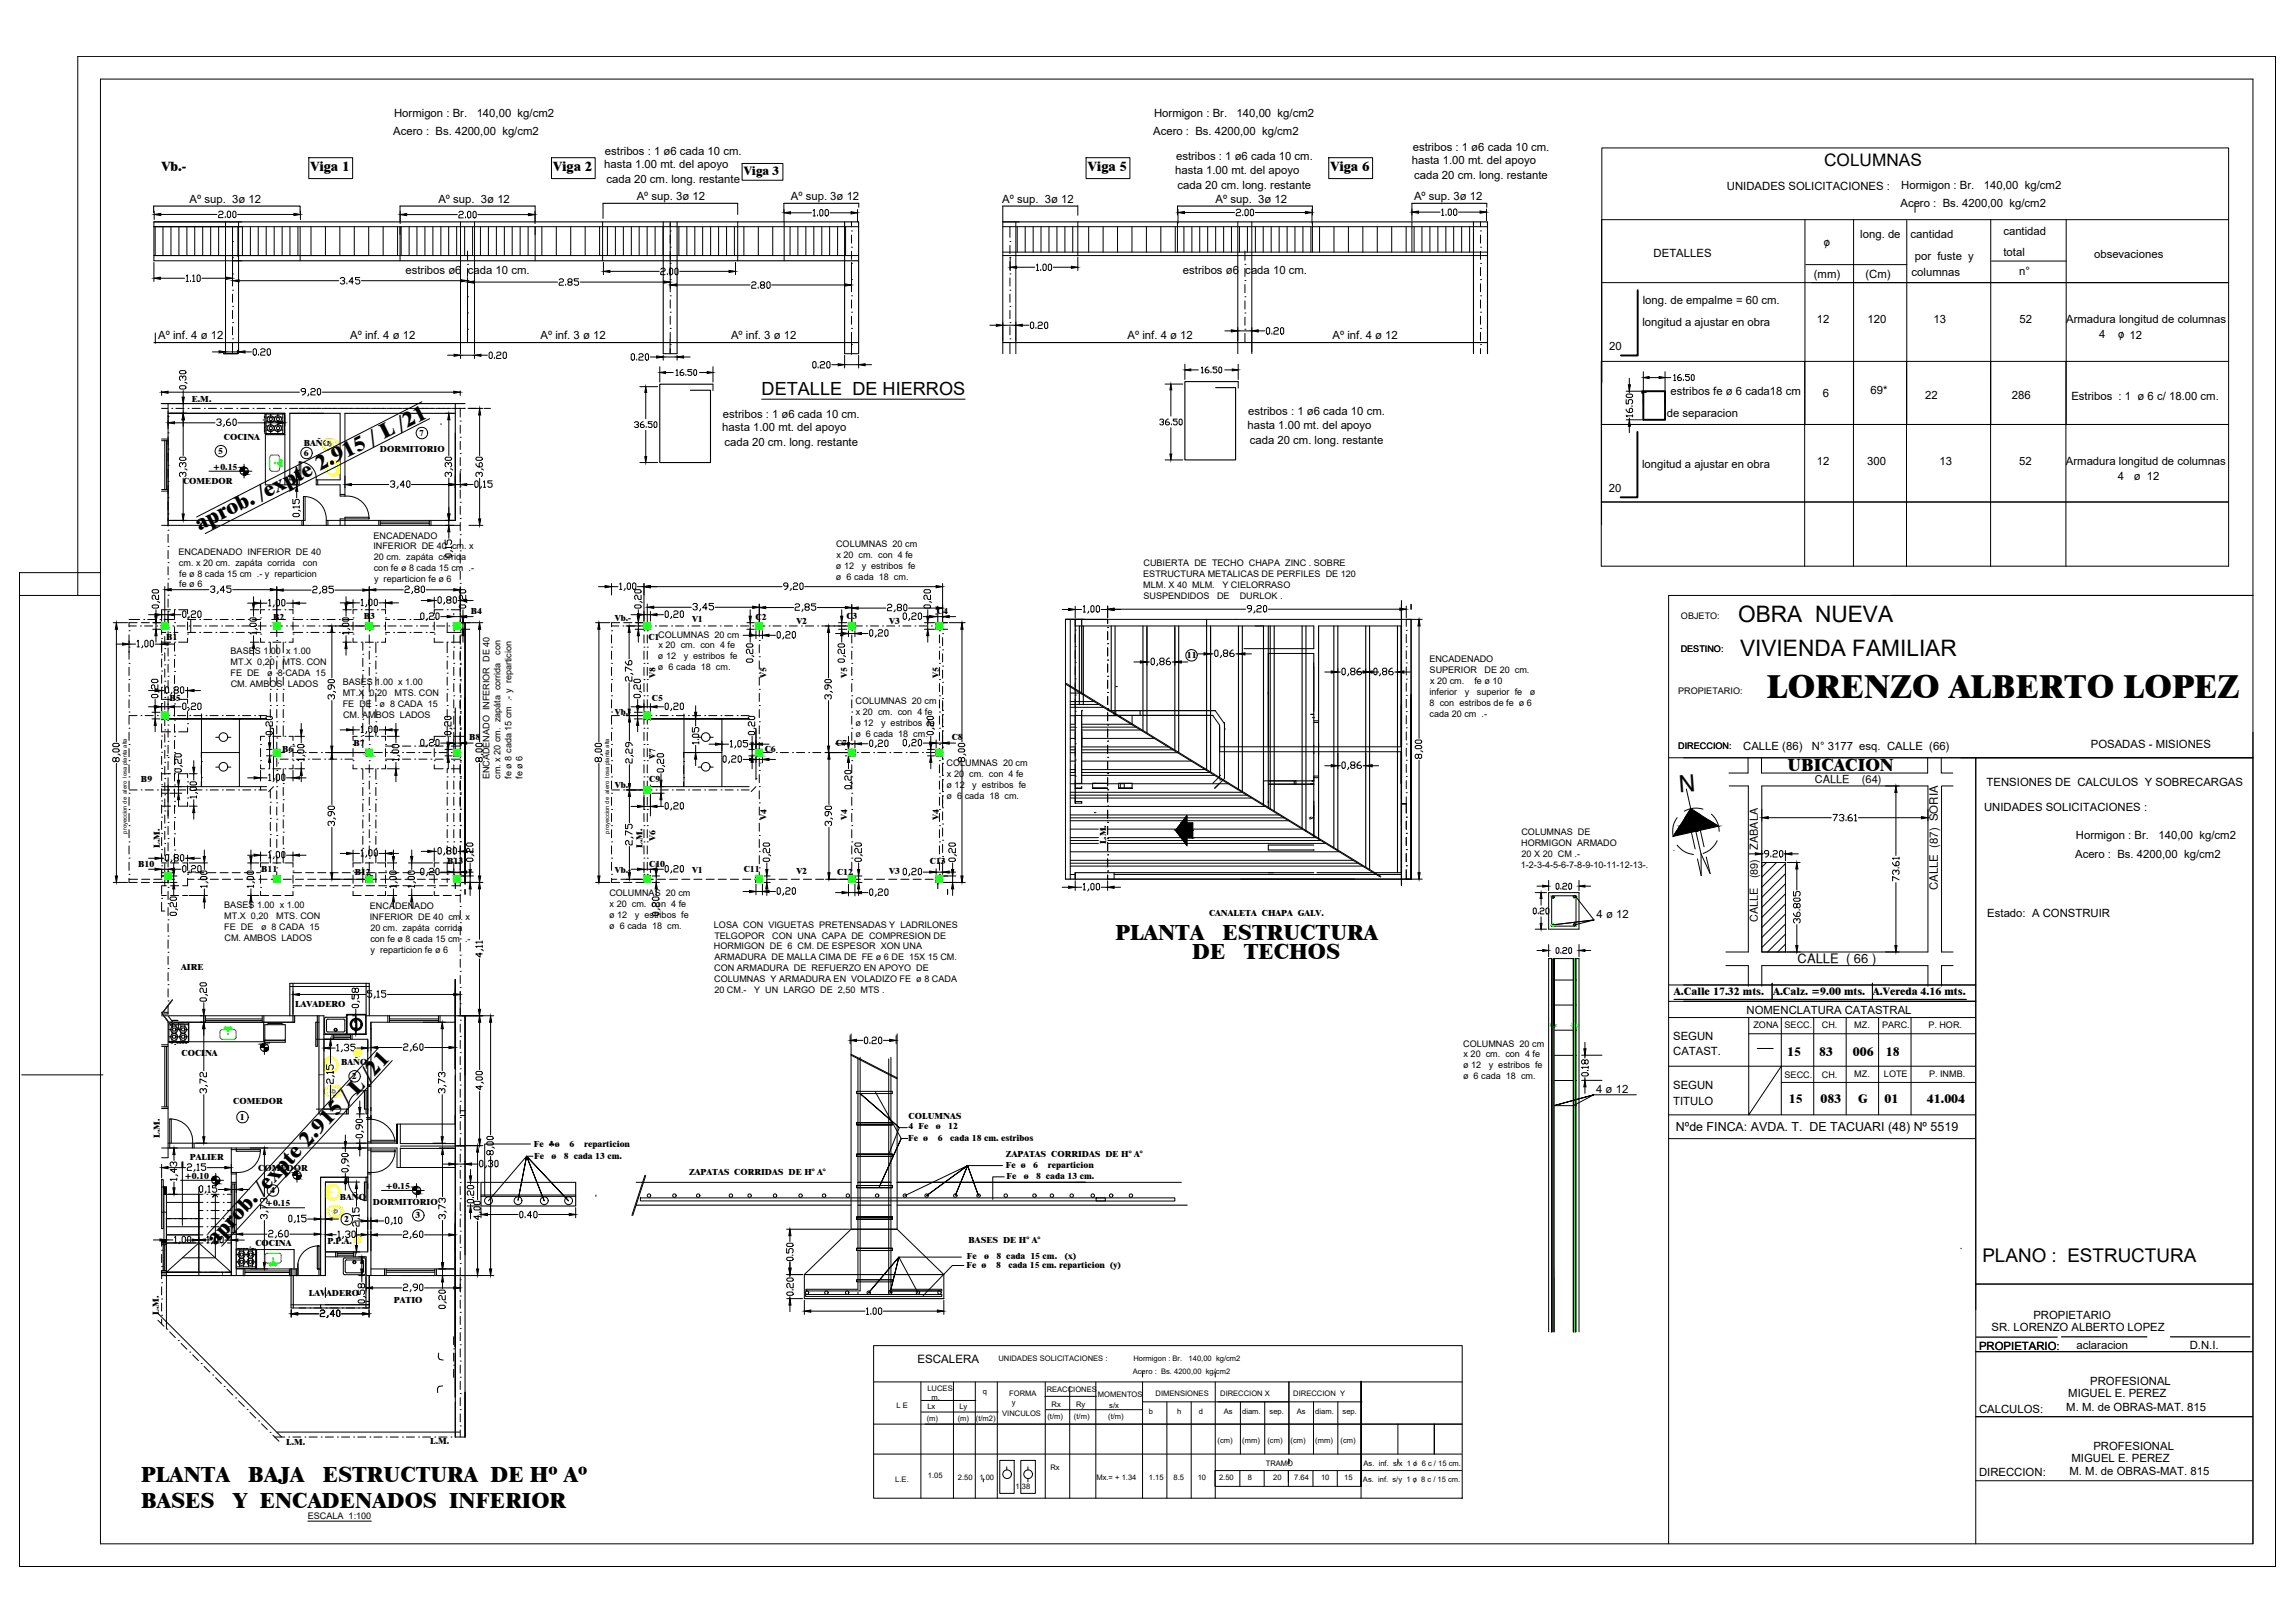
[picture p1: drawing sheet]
<svg xmlns="http://www.w3.org/2000/svg" width="707mm" height="500mm" viewBox="0 0 707 500" stroke-linecap="round" stroke-linejoin="round" font-family="sans-serif">
<defs><g id="words">
<text font-size="10.5" x="544.3" y="214.9">LORENZO ALBERTO LOPEZ</text>
<g font-size="7">
<text x="535.4" y="191.6">OBRA NUEVA</text>
<text x="536" y="201.9">VIVIENDA FAMILIAR</text>
<text x="517.3" y="244" transform="rotate(-4 517.3 244)">N</text>
</g>
<g font-size="6.9">
<text x="343.6" y="289.5">PLANTA</text>
<text x="376.6" y="289.5">ESTRUCTURA</text>
<text x="367.2" y="295.5">DE</text>
<text x="383.1" y="295.5">TECHOS</text>
<text x="43.5" y="456.5">PLANTA</text>
<text x="76.5" y="456.5">BAJA</text>
<text x="99.4" y="456.5">ESTRUCTURA DE Hº Aº</text>
<text x="43.5" y="464.5">BASES</text>
<text x="71.8" y="464.5">Y ENCADENADOS INFERIOR</text>
</g>
<g font-size="6.7">
<text x="61.4" y="163.6" transform="rotate(-26 61.4 163.6)">aprob. /expte 2.915 / L /21</text>
<text x="66.4" y="383.8" transform="rotate(-47 66.4 383.8)">aprob. /expte 2.915 / L /21</text>
</g>
<text font-size="5.8" x="610.7" y="388.6">PLANO : ESTRUCTURA</text>
<text font-size="5.6" x="234.6" y="121.8">DETALLE DE HIERROS</text>
<text font-size="5.5" x="550.7" y="237.5">UBICACION</text>
<text font-size="5.3" x="561.9" y="51.3">COLUMNAS</text>
<g font-size="4.2">
<text x="49.7" y="52.8">Vb.-</text>
<text x="95.6" y="52.8">Viga 1</text>
<text x="170.4" y="52.8">Viga 2</text>
<text x="335.1" y="52.8">Viga 5</text>
<text x="409.8" y="52.8">Viga 6</text>
</g>
<text font-size="4" x="553.8" y="296.6">CALLE ( 66 )</text>
<g font-size="3.9">
<text x="550.5" y="325.2">15</text>
<text x="560.4" y="325.2">83</text>
<text x="570.8" y="325.2">006</text>
<text x="580.9" y="325.2">18</text>
<text x="551" y="339.9">15</text>
<text x="560.8" y="339.9">083</text>
<text x="572.4" y="339.9">G</text>
<text x="580.5" y="339.9">01</text>
<text x="593.6" y="339.9">41.004</text>
</g>
<g font-size="3.8">
<text x="229.1" y="53.8">Viga 3</text>
<text x="516.3" y="348.4">Nºde FINCA: AVDA. T. DE TACUARI (48) Nº 5519</text>
</g>
<text font-size="3.6" x="282.7" y="419.7">ESCALERA</text>
<g font-size="3.5">
<text x="121.4" y="36">Hormigon : Br.</text>
<text x="146.8" y="36">140,00 kg/cm2</text>
<text x="355.5" y="36">Hormigon : Br.</text>
<text x="380.9" y="36">140,00 kg/cm2</text>
<text x="121.2" y="41.7">Acero : Bs. 4200,00 kg/cm2</text>
<text x="355.2" y="41.7">Acero : Bs. 4200,00 kg/cm2</text>
<text x="186.4" y="47.6">estribos : 1 ø6 cada 10 cm.</text>
<text x="435.2" y="46.4">estribos : 1 ø6 cada 10 cm.</text>
<text x="186.1" y="51.8">hasta 1.00 mt. del apoyo</text>
<text x="362" y="53.5">hasta 1.00 mt. del apoyo</text>
<text x="362.3" y="49.4">estribos : 1 ø6 cada 10 cm.</text>
<text x="434.9" y="50.5">hasta 1.00 mt. del apoyo</text>
<text x="186.8" y="56.4">cada 20 cm. long. restante</text>
<text x="362.8" y="58.1">cada 20 cm. long. restante</text>
<text x="435.7" y="55.1">cada 20 cm. long. restante</text>
<text x="532" y="58.5">UNIDADES SOLICITACIONES :</text>
<text x="585.7" y="58.1">Hormigon : Br.</text>
<text x="611.1" y="58.1">140,00 kg/cm2</text>
<text x="58.4" y="62.4">Aº sup. 3ø 12</text>
<text x="135" y="62.4">Aº sup. 3ø 12</text>
<text x="196.1" y="61.5">Aº sup. 3ø 12</text>
<text x="243.6" y="61.5">Aº sup. 3ø 12</text>
<text x="308.7" y="62.4">Aº sup. 3ø 12</text>
<text x="374.5" y="62.4">Aº sup. 3ø 12</text>
<text x="435.6" y="61.5">Aº sup. 3ø 12</text>
<text x="585.4" y="63.9">Acero : Bs. 4200,00 kg/cm2</text>
<text x="561.8" y="75.9">o/</text>
<text x="573.1" y="73.4">long. de</text>
<text x="588.5" y="73.4">cantidad</text>
<text x="617.1" y="72.4">cantidad</text>
<text x="509.4" y="79.1">DETALLES</text>
<text x="589.8" y="80">por fuste y</text>
<text x="617.2" y="78.9">total</text>
<text x="645.1" y="79.5">obsevaciones</text>
<text x="124.9" y="84.5">estribos ø6 cada 10 cm.</text>
<text x="364.4" y="84.5">estribos ø6 cada 10 cm.</text>
<text x="558.7" y="85.6">(mm)</text>
<text x="574.6" y="85.6">(Cm)</text>
<text x="588.9" y="85">columnas</text>
<text x="622" y="84.8">n°</text>
<text x="506" y="93.7">long. de empalme = 60 cm.</text>
<text x="505.9" y="100.4">longitud a ajustar en obra</text>
<text x="559.7" y="99.6">12</text>
<text x="575.3" y="99.6">120</text>
<text x="595.6" y="99.6">13</text>
<text x="622.1" y="99.6">52</text>
<text x="636.5" y="99.6">Armadura longitud de columnas</text>
<text x="48.7" y="104.4">Aº inf. 4 ø 12</text>
<text x="107.9" y="104.4">Aº inf. 4 ø 12</text>
<text x="166.5" y="104.4">Aº inf. 3 ø 12</text>
<text x="225.2" y="104.4">Aº inf. 3 ø 12</text>
<text x="347.3" y="104.4">Aº inf. 4 ø 12</text>
<text x="410.5" y="104.4">Aº inf. 4 ø 12</text>
<text x="495.7" y="107.8">20</text>
<text x="646.7" y="104.2">4</text>
<text x="652.5" y="104.2">o/ 12</text>
<text x="514.6" y="121.6">estribos fe ø 6 cada18 cm</text>
<text x="561.5" y="122.1">6</text>
<text x="576.2" y="121.5">69*</text>
<text x="593.1" y="122.9">22</text>
<text x="619.7" y="122.8">286</text>
<text x="638.1" y="123.2">Estribos : 1 ø 6 c/ 18.00 cm.</text>
<text x="222.7" y="128.7">estribos : 1 ø6 cada 10 cm.</text>
<text x="384.5" y="127.9">estribos : 1 ø6 cada 10 cm.</text>
<text x="513.5" y="128.4">de separacion</text>
<text x="222.5" y="132.9">hasta 1.00 mt. del apoyo</text>
<text x="223.2" y="137.5">cada 20 cm. long. restante</text>
<text x="384.3" y="132.1">hasta 1.00 mt. del apoyo</text>
<text x="385" y="136.7">cada 20 cm. long. restante</text>
<text x="559.6" y="143.3">12</text>
<text x="575.2" y="143.3">300</text>
<text x="597.4" y="143.3">13</text>
<text x="622" y="143.3">52</text>
<text x="636.4" y="143.3">Armadura longitud de columnas</text>
<text x="505.8" y="144.1">longitud a ajustar en obra</text>
<text x="652.4" y="147.9">4</text>
<text x="657.3" y="147.9">ø 12</text>
<text x="495.6" y="151.5">20</text>
<text x="537" y="230.9">CALLE (86)</text>
<text x="558.2" y="230.9">N° 3177 esq. CALLE (66)</text>
<text x="644.1" y="230.4">POSADAS - MISIONES</text>
<text x="612" y="242">TENSIONES DE CALCULOS Y SOBRECARGAS</text>
<text x="611.2" y="249.7">UNIDADES SOLICITACIONES :</text>
<text x="639.5" y="258.5">Hormigon : Br.</text>
<text x="664.9" y="258.5">140,00 kg/cm2</text>
<text x="639.2" y="264.2">Acero : Bs. 4200,00 kg/cm2</text>
<text x="596.9" y="274.2" transform="rotate(-90 596.9 274.2)">CALLE (87) SORIA</text>
<text x="491.8" y="282.7">4 ø 12</text>
<text x="612.2" y="282.3">Estado: A CONSTRUIR</text>
<text x="538" y="312.3">NOMENCLATURA CATASTRAL</text>
<text x="515.4" y="320.3">SEGUN</text>
<text x="515.4" y="325">CATAST.</text>
<text x="515.4" y="335.5">SEGUN</text>
<text x="491.7" y="336.6">4 ø 12</text>
<text x="515.4" y="340.3">TITULO</text>
<text x="626.4" y="406.3">PROPIETARIO</text>
<text x="613.5" y="410.1">SR. LORENZO ALBERTO LOPEZ</text>
<text x="609.6" y="415.7">PROPIETARIO:</text>
<text x="639.7" y="415.6">aclaracion</text>
<text x="674.5" y="415.6">D.N.I.</text>
<text x="637.1" y="430.4">MIGUEL E. PEREZ</text>
<text x="643.9" y="426.7">PROFESIONAL</text>
<text x="609.6" y="435.2">CALCULOS:</text>
<text x="636.5" y="434.5">M. M. de OBRAS-MAT. 815</text>
<text x="644.9" y="446.5">PROFESIONAL</text>
<text x="609.6" y="454.8">DIRECCION:</text>
<text x="637.5" y="454.3">M. M. de OBRAS-MAT. 815</text>
<text x="638.1" y="450.2">MIGUEL E. PEREZ</text>
</g>
<g font-size="3.4">
<text x="559" y="241.1">CALLE</text>
<text x="573.6" y="241.1">(64)</text>
<text x="515.7" y="306.4">A.Calle 17.32 mts.</text>
<text x="546.2" y="306.4">A.Calz. =9.00 mts.</text>
<text x="577" y="306.4">A.Vereda 4.16 mts.</text>
</g>
<g font-size="3.3">
<text x="541.4" y="261.8" transform="rotate(-90 541.4 261.8)">ZABALA</text>
<text x="541.4" y="270.5" transform="rotate(-90 541.4 270.5)">(89)</text>
<text x="541.4" y="283.9" transform="rotate(-90 541.4 283.9)">CALLE</text>
</g>
<g font-size="2.8">
<text x="59.1" y="124">E.M.</text>
<text x="69" y="135.6">COCINA</text>
<text x="93.6" y="137.3">BAÑO</text>
<text x="129.1" y="134.3">7</text>
<text x="67.2" y="139.8">5</text>
<text x="93.6" y="140.4">6</text>
<text x="117.1" y="139.1">DORMITORIO</text>
<text x="56.4" y="149">COMEDOR</text>
<text x="65.6" y="144.6">+0.15</text>
<text x="115.1" y="165.9">ENCADENADO</text>
<text x="55" y="170.9">ENCADENADO INFERIOR DE 40</text>
<text x="115" y="169.2">INFERIOR DE 40 cm. x</text>
<text x="115.2" y="172.6">20 cm. zapáta corrida</text>
<text x="257.6" y="168.5">COLUMNAS 20 cm</text>
<text x="257.6" y="171.9">x 20 cm. con 4 fe</text>
<text x="55.1" y="174.2">cm. x 20 cm. zapáta corrida</text>
<text x="55.2" y="177.6">fe ø 8 cada 15 cm .- y reparticion</text>
<text x="93.3" y="174.2">con</text>
<text x="115.1" y="176">con fe ø 8 cada 15 cm .-</text>
<text x="115.2" y="179.3">y reparticion fe ø 6</text>
<text x="257.5" y="175.3">ø 12</text>
<text x="257.5" y="178.6">ø 6 cada 18 cm.</text>
<text x="265.4" y="175.3">y estribos fe</text>
<text x="352.2" y="177.8">ESTRUCTURA METALICAS DE PERFILES DE 120</text>
<text x="352.3" y="174.4">CUBIERTA DE TECHO CHAPA ZINC . SOBRE</text>
<text x="55.2" y="180.9">fe ø 6</text>
<text x="352.2" y="181.2">MLM. X 40 MLM.</text>
<text x="352.3" y="184.5">SUSPENDIDOS</text>
<text x="374.9" y="184.5">DE</text>
<text x="376.5" y="181.2">Y CIELORRASO</text>
<text x="381.9" y="184.5">DURLOK .</text>
<text x="84.1" y="190.8">B2</text>
<text x="112.1" y="190.7">B3</text>
<text x="145" y="189.1">B4</text>
<text x="189.4" y="191.2">Vb.-</text>
<text x="213.2" y="191.7">V1</text>
<text x="232.7" y="190.8">C2</text>
<text x="260.7" y="190.7">C3</text>
<text x="288.6" y="189.1">C4</text>
<text x="517.8" y="190.6">OBJETO:</text>
<text x="51.1" y="197.1">B1</text>
<text x="199.7" y="197.1">C1</text>
<text x="202.7" y="196.4">COLUMNAS 20 cm</text>
<text x="245.3" y="192.1">V2</text>
<text x="273.9" y="192.1">V3</text>
<text x="71" y="201.4">BASES 1.00 x 1.00</text>
<text x="154.2" y="201.7" transform="rotate(-90 154.2 201.7)">con</text>
<text x="202.7" y="203.1">ø 12</text>
<text x="202.9" y="199.7">x 20 cm. con 4 fe</text>
<text x="210.6" y="203.1">y estribos fe</text>
<text x="365.6" y="202.7">11</text>
<text x="440.3" y="204">ENCADENADO</text>
<text x="517.7" y="200.8">DESTINO:</text>
<text x="71" y="208.1">FE DE</text>
<text x="71" y="204.8">MT.X 0,20</text>
<text x="82.3" y="208.1">ø 8 CADA 15</text>
<text x="87" y="204.8">MTS. CON</text>
<text x="201.9" y="208.8" transform="rotate(-90 201.9 208.8)">V8</text>
<text x="202.7" y="206.4">ø 6 cada 18 cm.</text>
<text x="236.1" y="208.8" transform="rotate(-90 236.1 208.8)">V5</text>
<text x="261" y="208.8" transform="rotate(-90 261 208.8)">V5</text>
<text x="289.2" y="208.8" transform="rotate(-90 289.2 208.8)">V5</text>
<text x="440.4" y="207.3">SUPERIOR</text>
<text x="457.3" y="207.3">DE 20 cm.</text>
<text x="52.2" y="216">B5</text>
<text x="71.1" y="211.5">CM. AMBOS LADOS</text>
<text x="105.6" y="211">BASES 1.00 x 1.00</text>
<text x="105.6" y="214.3">MT.X 0,20</text>
<text x="121.6" y="214.3">MTS. CON</text>
<text x="200.8" y="216">C5</text>
<text x="440.4" y="214.1">inferior</text>
<text x="440.5" y="210.7">x 20 cm.</text>
<text x="451.2" y="214.1">y</text>
<text x="454.2" y="210.7">fe ø 10</text>
<text x="454.9" y="214.1">superior fe</text>
<text x="471.3" y="214.1">ø</text>
<text x="516.9" y="213.7">PROPIETARIO:</text>
<text x="105.6" y="217.7">FE DE</text>
<text x="105.7" y="221.1">CM. AMBOS LADOS</text>
<text x="116.9" y="217.7">ø 8 CADA 15</text>
<text x="189.4" y="220.1">Vb.-</text>
<text x="263.5" y="217">COLUMNAS 20 cm</text>
<text x="263.7" y="220.4">x 20 cm. con 4 fe</text>
<text x="440.4" y="217.4">8 con estribos de fe ø 6</text>
<text x="440.4" y="220.8">cada 20 cm .-</text>
<text x="144.6" y="228">B8</text>
<text x="263.5" y="223.7">ø 12</text>
<text x="263.5" y="227">ø 6 cada 18 cm.</text>
<text x="271.4" y="223.7">y estribos fe</text>
<text x="293.2" y="228">C8</text>
<text x="87" y="231.7">B6</text>
<text x="108.9" y="229.8">B7</text>
<text x="201.9" y="233.8" transform="rotate(-90 201.9 233.8)">V7</text>
<text x="235.6" y="231.7">C6</text>
<text x="257.5" y="229.8">C7</text>
<text x="517" y="230.6">DIRECCION:</text>
<text x="154.2" y="239.9" transform="rotate(-90 154.2 239.9)">cm. x 20 cm. zapáta corrida</text>
<text x="157.6" y="239.8" transform="rotate(-90 157.6 239.8)">fe ø 8 cada 15 cm .- y reparticion</text>
<text x="161" y="239.8" transform="rotate(-90 161 239.8)">fe ø 6</text>
<text x="291.6" y="235.9">COLUMNAS 20 cm</text>
<text x="291.7" y="239.3">x 20 cm. con 4 fe</text>
<text x="43.4" y="240.9">B9</text>
<text x="150.8" y="240" transform="rotate(-90 150.8 240)">ENCADENADO INFERIOR DE 40</text>
<text x="189.4" y="242.8">Vb.-</text>
<text x="200" y="240.9">C9</text>
<text x="291.6" y="242.7">ø 12</text>
<text x="299.5" y="242.7">y estribos fe</text>
<text x="291.6" y="246">ø 6 cada 18 cm.</text>
<text x="236.1" y="252.6" transform="rotate(-90 236.1 252.6)">V4</text>
<text x="261" y="252.6" transform="rotate(-90 261 252.6)">V4</text>
<text x="289.2" y="252.6" transform="rotate(-90 289.2 252.6)">V4</text>
<text x="468.7" y="257.2">COLUMNAS DE</text>
<text x="49.3" y="261.1" transform="rotate(-90 49.3 261.1)">L.M.</text>
<text x="197.9" y="261.1" transform="rotate(-90 197.9 261.1)">L.M.</text>
<text x="201.9" y="259.1" transform="rotate(-90 201.9 259.1)">V6</text>
<text x="340.7" y="260" transform="rotate(-90 340.7 260)">L.M.</text>
<text x="468.6" y="260.6">HORMIGON ARMADO</text>
<text x="468.7" y="264">20 X 20 CM .-</text>
<text x="42.6" y="267">B10</text>
<text x="80.5" y="268.7">B11</text>
<text x="109.3" y="269.6">B12</text>
<text x="137.8" y="266.2">B13</text>
<text x="189.4" y="268.7">Vb.-</text>
<text x="200" y="267">C10</text>
<text x="213.2" y="268.7">V1</text>
<text x="229.1" y="268.7">C11</text>
<text x="245.3" y="269.2">V2</text>
<text x="257.9" y="269.6">C12</text>
<text x="273.9" y="269.2">V3</text>
<text x="286.4" y="266.2">C13</text>
<text x="468.5" y="267.3">1-2-3-4-5-6-7-8-9-10-11-12-13-.</text>
<text x="69.1" y="279.6">BASES 1.00 x 1.00</text>
<text x="114" y="280.1">ENCADENADO</text>
<text x="187.7" y="276.1">COLUMNAS 20 cm</text>
<text x="187.8" y="279.5">x 20 cm. con 4 fe</text>
<text x="69.1" y="283">MT.X 0,20</text>
<text x="69.1" y="286.3">FE DE</text>
<text x="80.4" y="286.3">ø 8 CADA 15</text>
<text x="85.1" y="283">MTS. CON</text>
<text x="113.9" y="283.5">INFERIOR DE 40 cm. x</text>
<text x="114.1" y="286.8">20 cm. zapáta corrida</text>
<text x="187.7" y="282.8">ø 12</text>
<text x="187.7" y="286.1">ø 6 cada 18 cm.</text>
<text x="195.6" y="282.8">y estribos fe</text>
<text x="219.9" y="285.7">LOSA CON VIGUETAS PRETENSADAS Y LADRILONES</text>
<text x="372.4" y="282.1">CANALETA CHAPA GALV.</text>
<text x="69.2" y="289.7">CM. AMBOS LADOS</text>
<text x="114.1" y="290.2">con fe ø 8 cada 15 cm .-</text>
<text x="114.1" y="293.6">y reparticion fe ø 6</text>
<text x="219.9" y="292.4">HORMIGON DE 6 CM. DE ESPESOR XON UNA</text>
<text x="220" y="289.1">TELGOPOR</text>
<text x="237.9" y="289.1">CON UNA CAPA DE COMPRESION DE</text>
<text x="55.8" y="298.9">AIRE</text>
<text x="220" y="299.2">CON ARMADURA DE REFUERZO EN APOYO DE</text>
<text x="220.1" y="295.8">ARMADURA DE MALLA CIMA DE FE ø 6 DE 15X 15 CM.</text>
<text x="220" y="302.5">COLUMNAS Y ARMADURA EN VOLADIZO FE ø 8 CADA</text>
<text x="220" y="305.9">20 CM.-</text>
<text x="232.3" y="305.9">Y UN LARGO DE 2,50 MTS .</text>
<text x="91" y="310.2">LAVADERO</text>
<text x="540.1" y="316.7">ZONA</text>
<text x="549.7" y="316.7">SECC.</text>
<text x="561.2" y="316.7">CH.</text>
<text x="571.2" y="316.6">MZ.</text>
<text x="579.8" y="316.6">PARC.</text>
<text x="594" y="316.7">P. HOR.</text>
<text x="450.7" y="322.3">COLUMNAS 20 cm</text>
<text x="55.9" y="325.2">COCINA</text>
<text x="105.1" y="327.9">BAÑO</text>
<text x="450.7" y="329.1">ø 12</text>
<text x="450.8" y="325.7">x 20 cm. con 4 fe</text>
<text x="458.6" y="329.1">y estribos fe</text>
<text x="108.4" y="332.4">2</text>
<text x="450.7" y="332.4">ø 6 cada 18 cm.</text>
<text x="549.7" y="331.9">SECC.</text>
<text x="561.2" y="331.9">CH.</text>
<text x="571.2" y="331.8">MZ.</text>
<text x="580.3" y="331.8">LOTE</text>
<text x="594.2" y="331.7">P. INMB.</text>
<text x="71.8" y="340">COMEDOR</text>
<text x="73.9" y="344.9">1</text>
<text x="279.9" y="347.9">4 Fe</text>
<text x="279.9" y="344.6">COLUMNAS</text>
<text x="288.3" y="347.9">ø</text>
<text x="292.1" y="347.9">12</text>
<text x="49.2" y="350.4" transform="rotate(-90 49.2 350.4)">L.M.</text>
<text x="164.5" y="353.3">Fe ♣ø</text>
<text x="175.4" y="353.3">6</text>
<text x="180" y="353.3">reparticion</text>
<text x="279.8" y="351.4">Fe ø</text>
<text x="288.9" y="351.4">6</text>
<text x="292.7" y="351.4">cada 18 cm. estribos</text>
<text x="58.5" y="357.3">PALIER</text>
<text x="164.5" y="356.8">Fe</text>
<text x="169.9" y="356.8">ø</text>
<text x="173.7" y="356.8">8 cada 13 cm.</text>
<text x="309.9" y="359.8">Fe ø</text>
<text x="309.9" y="356.5">ZAPATAS CORRIDAS DE H° A°</text>
<text x="318.3" y="359.8">6</text>
<text x="322.8" y="359.8">reparticion</text>
<text x="56.8" y="363.1">+0.10</text>
<text x="79.5" y="360.8">COMEDOR</text>
<text x="212.3" y="361.8">ZAPATAS CORRIDAS DE H° A°</text>
<text x="310" y="363.3">Fe</text>
<text x="315.4" y="363.3">ø</text>
<text x="319.2" y="363.3">8 cada 13 cm.</text>
<text x="81.8" y="371.5">+0.15</text>
<text x="83.3" y="367.6">4</text>
<text x="104.6" y="369.6">BAÑO</text>
<text x="114.9" y="371.2">DORMITORIO</text>
<text x="118.7" y="366.2">+0.15</text>
<text x="106" y="376.4">2</text>
<text x="128" y="375.2">3</text>
<text x="78.7" y="383.8">COCINA</text>
<text x="100.8" y="383.2">P.P.A.</text>
<text x="298.4" y="383">BASES DE H° A°</text>
<text x="297.8" y="387.8">Fe</text>
<text x="303.2" y="387.8">ø</text>
<text x="307" y="387.8">8 cada 15 cm.</text>
<text x="327.9" y="387.8">(x)</text>
<text x="297.7" y="390.6">Fe ø</text>
<text x="306.8" y="390.6">8</text>
<text x="310.6" y="390.6">cada 15 cm. reparticion (y)</text>
<text x="95.2" y="399.3">LAVADERO</text>
<text x="121.4" y="401.3">PATIO</text>
<text x="48.9" y="405" transform="rotate(-90 48.9 405)">L.M.</text>
<text x="88.1" y="445.1">L.M.</text>
<text x="132.5" y="444.6">L.M.</text>
<text x="94.8" y="467.9">ESCALA 1:100</text>
</g>
<g font-size="2.3">
<text x="307.6" y="419.3">UNIDADES SOLICITACIONES :</text>
<text x="349.1" y="419.3">Hormigon : Br.</text>
<text x="366.1" y="419.3">140,00 kg/cm2</text>
<text x="349" y="423.1">Acero : Bs. 4200,00 kg/cm2</text>
<text x="285.7" y="428.4">LUCES</text>
<text x="286.9" y="431.2">m.</text>
<text x="302.7" y="429.5">q</text>
<text x="310.9" y="429.9">FORMA</text>
<text x="322.4" y="428.9">REACCIONES</text>
<text x="338.2" y="430.4">MOMENTOS</text>
<text x="356" y="430">DIMENSIONES</text>
<text x="375.9" y="430">DIRECCION X</text>
<text x="398.4" y="430">DIRECCION Y</text>
<text x="276.2" y="433.7">L E</text>
<text x="285.5" y="437.7">(m)</text>
<text x="285.7" y="434.1">Lx</text>
<text x="295" y="437.7">(m)</text>
<text x="295.5" y="434">Ly</text>
<text x="300.6" y="437.7">(t/m2)</text>
<text x="308.7" y="436">VINCULOS</text>
<text x="311.7" y="432.9">y</text>
<text x="322.7" y="437.1">(t/m)</text>
<text x="324" y="433.2">Rx</text>
<text x="330.8" y="437.1">(t/m)</text>
<text x="331.5" y="433.2">Ry</text>
<text x="341.4" y="437.1">(t/m)</text>
<text x="341.7" y="433.6">s/x</text>
<text x="353.9" y="435.7">b</text>
<text x="362.7" y="435.7">h</text>
<text x="369.3" y="435.7">d</text>
<text x="377" y="435.7">As</text>
<text x="382.7" y="435.7">diam.</text>
<text x="391.1" y="435.7">sep.</text>
<text x="399.5" y="435.7">As</text>
<text x="405.2" y="435.7">diam.</text>
<text x="413.6" y="435.7">sep.</text>
<text x="375" y="444.4">(cm)</text>
<text x="382.7" y="444.4">(mm)</text>
<text x="390.4" y="444.4">(cm)</text>
<text x="397.6" y="444.4">(cm)</text>
<text x="405.2" y="444.4">(mm)</text>
<text x="412.9" y="444.4">(cm)</text>
<text x="285.8" y="455.3">1.05</text>
<text x="295.1" y="455.7">2.50</text>
<text x="301.7" y="455.7">1.00</text>
<text x="323.6" y="452.7">Rx</text>
<text x="337.7" y="455.7">Mx.= + 1.34</text>
<text x="353.9" y="455.7">1.15</text>
<text x="361.5" y="455.7">8.5</text>
<text x="369" y="455.7">10</text>
<text x="375.5" y="455.9">2.50</text>
<text x="384.4" y="455.9">8</text>
<text x="389.9" y="451.5">TRAMO</text>
<text x="392.2" y="455.9">20</text>
<text x="398.7" y="455.9">7.64</text>
<text x="407" y="455.9">10</text>
<text x="414.1" y="455.9">15</text>
<text x="420" y="451.5">As. inf. s/x 1 o 6 c / 15 cm.</text>
<text x="435.7" y="451.5">/</text>
<text x="275.8" y="456.5">L.E.</text>
<text x="312.8" y="458.5">1.38</text>
<text x="419.9" y="456.5">As. inf. s/y 1 o 8 c / 15 cm.</text>
<text x="435.6" y="456.7">/</text>
</g>
<g font-size="1.8">
<text x="39" y="256.8" transform="rotate(-90 39 256.8)">proyeccion de alero losa planta alta</text>
<text x="187.6" y="256.8" transform="rotate(-90 187.6 256.8)">proyeccion de alero losa planta alta</text>
</g>
</g></defs>
<!-- layer: TEXTO -->
<g fill="none" stroke="#000" stroke-width=".31">
<path d="M516.6 251.9a6.8 6.8 0 0 0-1.2 5.7l1.9-2.9M519.5 243l1.3 6.1M520.8 249.1l-1.8 2.9M520.8 249.1l2.9 1.8M521 256.3l1.2 5.2M522.4 256l1.6 7M523.8 255.7l1.1 5.1M524.6 249.2a7 7 0 0 0-5.8 .7M526.5 252.6l2.9 1.9M527.2 250.8a7 7 0 0 1 2.4 5.2M529 258.9l-.2 .3a7 7 0 0 1-4.2 3.7M516.6 260.3l.3 .3a6.8 6.8 0 0 0 4.8 2.6"/>
<path d="M524 263l2.8 6-1.2-5M524 263v6.7l-1.1-5.1"/>
</g>
<!-- layer: ROTULO -->
<path d="M24 17.4h677v465.1h-695v-306.1M6 176.4v306.1v-306.1M6 176.4h24.9M6 176.4v306.1M6 183.4h24.9M694 183.4h-180v292.1M518.6 233.4h175.4M608.6 233.4v170M694 225.5v250h-663.1v-451.1h663.1v451.1M608.6 395.5h85.4" fill="none" stroke="#000" stroke-width=".31"/>
<!-- layer: 0 -->
<g fill="none" stroke="#000" stroke-width=".31">
<path d="M514 233.4h180M538.5 233.4v4.7h-5.9M542.6 233.4v4.7h51.2v-4.7M598 233.4v4.7h3.6M608.6 233.4v242.1M532.7 242.1h5.9v51.1h-6.9M542.7 242.1h51.2v51.1h-51.2zM601.6 242.1h-3.5v51.1h3.5M515.7 261.9h.1M531.7 297.4h6.9v6.4M601.6 297.4h-3.5v6.4M514 303.4h94.6"/>
<path d="M514 313.4h94.6M515.7 307.8h90M538.7 313.4v30l10-15M538.7 318.4h69.9M542.7 303.8v-6.4h51.2v6.4M545.9 302.8v5M548.7 313.4v30M558.7 313.4v30M568.7 313.4v30M576.8 302.8v5M578.7 313.4v30M588.7 313.4v30"/>
<path d="M608.6 308.4h-90M514 328.4h94.6M548.7 333.4h59.9M604 384.5h.2M608.6 395.5h85.4M608.6 416.3h85.3M608.6 436.3h85.3M608.6 456.1h85.3"/>
</g>
<!-- layer: COTAS -->
<path d="M608.8 411.8h24.9M635 411.7h26.3M668.6 411.7h24.5" fill="none" stroke="#000" stroke-width=".38"/>
<!-- layer: TEXTOS -->
<path d="M514 308.4h94.6M514 343.4h94.6M514 350.7h94.6" fill="none" stroke="#000" stroke-width=".31"/>
<path d="M541.3 322.9h4.9" fill="none" stroke="#000" stroke-width=".31"/>
<!-- layer: VISTA -->
<g fill="none" stroke="#000" stroke-width=".31">
<path d="M49.8 125.8h1.9M50.8 135.7v15.1M51.3 135.7v15.1M51.8 126.7v33.6h42.2M52.9 125.8h.1M54.2 125.8h2.5M57.9 125.8h.1M59.2 125.8h2.5M62.9 125.8h.1M64.2 125.8h2.5M67.9 125.8h.1M69.2 125.8h2.5"/>
<path d="M72.9 125.8h.1M74.2 125.8h2.5M77.9 125.8h.1M79.2 125.8h2.5M81.7 133.9v15.4h10.5M82.9 125.8h.1M84.2 125.8h2.5M87.8 127.3v22M87.9 125.8h.1M89.2 125.8h2.5M89.3 127.3v20.5h3.4M92.2 125.8h1.8"/>
<path d="M92.9 125.8h.1M94.2 125.8h4.8M95.2 125.8h.1M97.9 125.8h.1M99.2 125.8h4.8M100.2 125.8h.1M102.9 125.8h.1M104.2 125.8h4.8M104.8 127.3v20.5h-7.4M105.2 125.8h.1M106.3 127.3v25.5h-1.5v-3.5h-7.4M107.9 125.8h.1"/>
<path d="M109.2 125.8h4.8M110.2 125.8h.1M112.9 125.8h.1M114.2 125.8h4.8M115.2 125.8h.1M117.9 125.8h.1M119.2 125.8h4.8M120.2 125.8h.1M122.9 125.8h.1M124.2 125.8h4.7M125.2 125.8h.1M127.9 125.8h.1"/>
<path d="M129.2 125.8h4.7M130.2 125.8h.1M132.9 125.8h.1M134.2 125.8h4.8M135.2 125.8h.1M135.7 130.6h.3M137.9 125.8h.1M139.2 125.8h4.1M140.2 125.8h.1M141.8 139.7h.1M141.8 134.7h.1M141.8 129.7h.1"/>
<path d="M141.8 125.8v2.7M141.8 131v2.4M141.8 135.9v2.5M142.9 125.8h.1M144.2 125.8h2.5M147.9 125.8h.1M149.2 125.8h1.9M92.2 142.3h.5M93.5 152.9h.5M104.8 152.3h1.5M141.8 159.7h.1M141.8 154.7h.1"/>
<path d="M141.8 149.7h.1M141.8 144.7h.1M141.8 140.9v2.5M141.8 145.9v2.5M141.8 150.9v2.5M141.8 155.9v2.5M49.8 161.8h92M100.5 160.3h39.8M104.8 161.8v-2h8.9v-.5h-7.4v2.5M117.1 160.8h15.1M117.1 161.3h15.1M141.8 179.7h.1"/>
<path d="M141.8 174.7h.1M141.8 169.7h.1M141.8 164.7h.1M141.8 160.9v2.6M141.8 166v2.5M141.8 171v2.5M141.8 176v2.4M139.8 191.8h3.5M141.8 199.7h.1M141.8 194.7h.1M141.8 189.7h.1M141.8 184.7h.1"/>
<path d="M141.8 180.9v2.5M141.8 185.9v2.5M141.8 190.9v2.5M141.8 195.9v2.5M141.8 219.2h.1M141.8 219.7h.1M141.8 214.7h.1M141.8 209.7h.1M141.8 204.7h.1M141.8 200.9v2.5M141.8 205.9v2.6M141.8 211v2.5"/>
<path d="M141.8 215.8v2.7M141.8 239.2h.1M141.8 234.2h.1M141.8 229.2h.1M141.8 224.2h.1M141.8 239.7h.1M141.8 234.7h.1M141.8 229.7h.1M141.8 224.7h.1M141.8 220.4v3M141.8 225.4v3M141.8 230.4v3"/>
<path d="M141.8 235.4v3M141.8 259.2h.1M141.8 254.2h.1M141.8 249.2h.1M141.8 244.2h.1M141.8 244.7h.1M141.8 240.4v3M141.8 245.5v3.1M141.8 250.5v2.5M141.8 255.5v2.5M580.8 242.1h4.2M584 244.1v19.4"/>
<path d="M51.8 269.8v2M141.8 279.2h.1M141.8 274.2h.1M141.8 269.2h.1M141.8 264.2h.1M141.8 260.4v2.5M141.8 265.4v2.5M141.8 270.4v2.5M141.8 275.4v2.5M538.7 263h2M542.7 262v3.1M542.7 263h.3"/>
<path d="M542.7 265.7h7.3v27.5h-7.3zM544.2 265.7l-1.5 1.4M544.8 263h-.9l-.4-.3 .4-.7h.6l.3 .3v1l-.6 .7h-.3M545.5 263.6v.4M546.2 262.3l.3-.3h.7l.3 .3-.3 .7h-.7l-.3 .3v.7h1.3M547.2 265.7l-4.5 4.5M548.2 262.3l.3-.3 .7 .3v1.3l-.3 .4-.7-.4zM549.7 263h.3M550 266l-7.3 7.3M550 269.1l-7.3 7.3M550 272.2l-7.3 7.3M550 275.3l-7.3 7.3"/>
<path d="M550 278.4l-7.3 7.3M550 262v3.1M550.5 265.7h4M552 263h2M552.5 274.6v1.3h.7v-1l.3-.3h.7l.3 .3v.7l-.3 .3M552.8 276.6h1.4l.3 .7-.3 .3h-1.4l-.3-.3zM553.5 278.6l.3-.3 .7 .3v.7l-.7 .3-.3-.3v-.7l-.7-.3-.3 .3v.7l.3 .3 .7-.3M553.5 267.6v6.5M583 265.7v.3l.7 .7h1l.3-.4v-.6l-.3-.4-.7 .4v1M584 268.7v-.4l-.6-.3-.4 .3v.7l.4 .3M584 268.3l.4-.3 .6 .3v.7l-.3 .3M584 271.8v19.4"/>
<path d="M584.7 267.3h.3M585 264.3h-2l.4 .3M585 271l-2-1v1.3M585 264v.6M49.8 280.6h1M141.8 299.2h.1M141.8 294.2h.1M141.8 289.2h.1M141.8 284.2h.1M141.8 280.4v2.5M141.8 285.4v2.6M141.8 290.5v2.5"/>
<path d="M141.8 295.5v2.5M550 287.7l-5.5 5.5M550 290.8l-2.4 2.4M550 281.5l-7.3 7.3M550 284.6l-7.3 7.3M550.5 293.2h4M552.5 281.3v.3l.7 .7h1l.3-.3v-.7l-.3-.4-.7 .4v1M553.5 283.6v-.3l-.7-.4-.3 .4v.6l.3 .4M553.5 283.3l.3-.4 .7 .4v.6l-.3 .4M553.5 284.8v6.4M554.2 280.3h.3M580.8 293.2h4.2"/>
<path d="M49.8 312.9h50M49.8 311.8v.5M63.3 314.3h17.5M63.3 313.8h17.5M89.3 302.9h24.4M89.3 303.8h24.4M90.8 314.8h-39v41.8h-2M97.3 314.8h1M99.8 318.6h13M102.8 319.6h5.2M102.8 319.1h5.2M112.8 312.9h30.5"/>
<path d="M114.3 314.8h26M120 314.3h15.1M120 313.8h15.1M141.8 319.2h.1M141.8 314.2h.1M141.8 309.2h.1M141.8 304.2h.1M141.8 300.5v2.5M141.8 305.4v2.5M141.8 310.4v2.5M141.8 315.4v2.5M6.7 331.1h25"/>
<path d="M50.8 322.3v18.6M51.3 322.3v18.6M58.2 320.9h23M97.3 322.3h.4M107.3 320.1h-7.5h13.5M112.3 335.8h.5M113.3 334.1h1M113.3 334.6h1M141.8 339.2h.1M141.8 334.2h.1M141.8 329.2h.1M141.8 324.2h.1"/>
<path d="M141.8 320.4v2.5M141.8 325.4v2.5M141.8 330.4v2.5M141.8 335.5v2.5M49.8 353.6h72.5M51.8 352.1h70.5M52.7 352.1v-7.4h-.4v8.9M59.3 352.1v1.5M59.8 352.1v1.5M71.2 353.6v39.3M72.8 353.6v1h7.4v-.5h-9M98.3 343.1h9"/>
<path d="M99.8 341.6h7.5M112.3 341.6h1M112.8 343.1h.5M113.3 354.2h8.4M113.3 351.7h8.4M114.3 354.7h7.4M114.3 351.2h7.4M122.3 359.6h18M123.3 353h20M123.3 353.7h17M123.3 352.2h17M141.8 343.6h1.5"/>
<path d="M141.8 342.1h1.5M141.8 359.2h.1M141.8 354.2h.1M141.8 349.2h.1M141.8 344.2h.1M141.8 340.5v2.5M141.8 345.5v2.5M141.8 350.4v2.5M141.8 355.4v2.5M49.8 365.6h.1M50.3 365.6h1v26.3M50.5 367.8h12"/>
<path d="M51.3 370.3h11.2M51.3 377.8h11.2M53.8 375.3h.1M58.8 375.3h.1M61.3 365.6v27.3M61.3 372.8h1.2M62.5 375.3h-11.2v34M63.8 367.8h.1M63.8 370.3h.1M63.8 372.8h.1M63.8 375.3h.1M63.8 377.8h.1"/>
<path d="M65 367.8h2.5M65 370.3h2.5M65 372.8h2.5M65 375.3h2.5M65 377.8h2.5M68.7 367.8h.1M68.7 370.3h.1M68.7 372.8h.1M68.7 375.3h.1M68.7 377.8h.1M70 367.8h1.2M70 370.3h1.2"/>
<path d="M70 372.8h1.2M70 375.3h1.2M70 377.8h1.2M71.2 361.1h1.6v31.8M71.2 361.6h1.6M71.8 364.7v15M72.3 364.7v15M98.8 362.6h8.5M100.2 364.1h7.1M112.3 369.8h.5M112.3 364.1h1M112.8 362.6h.5"/>
<path d="M113.3 361.6h1M113.3 361.1h1M141.8 379.2h.1M141.8 374.2h.1M141.8 369.2h.1M141.8 364.2h.1M141.8 360.4v2.5M141.8 365.4v2.5M141.8 370.4v2.5M141.8 375.4v2.5M49.8 392.9h50.4M49.8 395.1h.1"/>
<path d="M49.8 390.1h.1M49.8 385.1h.1M49.8 382.5v1.4M49.8 386.3v2.5M49.8 391.3v2.5M49.8 396.3v2.5M50.2 383.3v8M50.8 383.3v8M51.3 380.3h11.2M51.3 382.8h11.2M60.3 391.9h1.7M63.2 391.9h.1"/>
<path d="M63.8 380.3h.1M63.8 382.8h.1M64.5 391.9h2.5M65 380.3h2.5M65 382.8h2.5M68.3 391.9h.1M68.7 380.3h.1M68.7 382.8h.1M69.5 391.9h1.7M70 380.3h1.2M70 382.8h1.2M72.8 390.8h19"/>
<path d="M97.7 390.8h1.1M97.9 383.7h.5M100.2 387.1h12.6M100.2 385.6h13.1M103.9 386.6h5M103.9 386.1h5M112.8 392.9h30.5M114.3 390.8h26M119 391.3h14.9M119 391.9h14.9M128.5 392.9h.1M133.5 392.9h.1"/>
<path d="M138.5 392.9h.1M141.8 399.2h.1M141.8 394.2h.1M141.8 389.2h.1M141.8 384.2h.1M141.8 380.4v2.6M141.8 385.5v2.5M141.8 390.5v2.5M141.8 395.4v2.5M49.8 405.1h.1M49.8 400.1h.1M49.8 401.3v2.5"/>
<path d="M49.8 406.3v1.4M92.2 402.9h2M95.5 402.9h.1M96.7 402.9h2.5M100.2 401.8h13.5M100.5 402.9h.1M101.7 402.9h2.5M105.5 402.9h.1M106.7 402.9h2.5M110.4 402.9h.1M111.7 402.9h2M112.7 400.8h1"/>
<path d="M141.8 419.2h.1M141.8 414.2h.1M141.8 409.2h.1M141.8 404.2h.1M141.8 400.4v2.5M141.8 405.4v2.5M141.8 410.4v2.5M141.8 415.4v2.5M141.8 439.2h.1M141.8 434.2h.1M141.8 429.2h.1M141.8 424.2h.1"/>
<path d="M141.8 420.4v2.5M141.8 425.4v2.6M141.8 430.5v2.5M141.8 435.5v2.5M141.8 440.5v2.1"/>
</g>
<!-- layer: TEXTO -->
<g fill="#000" stroke="#000" stroke-width=".31">
<path d="M517.4 254.5h12l-7 1.5zM520.8 249.1l8.6 5.4h-12z"/>
<path d="M517.4 254.5l-1 1.5h6zM516.4 256h6l-7 1.6z"/>
</g>
<!-- layer: COTAS -->
<path d="M542.7 249.3v3.5M544.7 251.9h19.4M564.6 250.8h1.4l-1 2M566.6 251.2l.4-.4h.6l.4 .4v.3l-.7 .4M567.6 251.9l.4 .3-.4 .6h-.6l-.4-.3M568.7 252.5v.3M570.3 250.8h-.3l-.7 .7v1l.3 .3h.7l.4-.3-.4-.6h-1M571.3 251.2l.3-.4v2M571.3 252.8h.7M572.5 251.9h19.4M593.9 249.3v3.5" fill="none" stroke="#000" stroke-width=".31"/>
<path d="M542.7 251.9l2-.4v.7zM591.9 251.5l2 .4-2 .3z" fill="#000" stroke="#000" stroke-width=".31"/>
<!-- layer: VISTA -->
<g fill="#000" stroke="#000" stroke-width=".31">
<path d="M584 242.1l.4 2h-.7zM540.7 262.7l2 .3-2 .3zM550 263l2-.3v.6zM553.5 265.7l.3 1.9h-.6zM553.2 291.2h.6l-.3 2zM583.7 291.2h.7l-.4 2z"/>
<path d="M50.5 365.6l.8 2.2v-2.2zM50.5 365.6l.8 2.2h-.8z"/>
<path d="M49.8 381.9l1.5 .9v-.9zM49.8 381.9l1.5 .9h-1.5z"/>
</g>
<!-- layer: Lineas 0.250 -->
<g fill="#939598" stroke="#939598" stroke-width=".31">
<path d="M49.8 391.9l1.5 1v-1zM49.8 391.9l1.5 1h-1.5z"/>
<path d="M89.7 390.8l1.6 2.1v-2.1zM89.7 390.8l1.6 2.1h-1.6z"/>
</g>
<!-- layer: VISTA -->
<path d="M98.3 331h1.5M68.5 391.9v1" fill="none" stroke="#f00" stroke-width=".31"/>
<path d="M49.7 124.3h93.6M51.8 127.3h36M89.3 127.3h15.5M106.3 127.3h34M140.3 133.4v26.9M143.3 191.8v80M143.3 274v1.4M140.3 301.7v27.5M140.3 301.7v27.5zM143.3 312.9v73.5M143.3 428.9v13.7" fill="none" stroke="#000" stroke-width=".34"/>
<!-- layer: ARTEF-SANITARIO -->
<g fill="none" stroke="#ff0" stroke-width=".31">
<path d="M100.1 327v2M100.1 328h.7M100.1 328.9l.5 .7M100.3 326.7l.1 .1M100.4 326.9l.4 .2M100.4 329.1l-.1 .1M100.6 326.4l-.5 .6M100.6 329.6l.6 .3M100.8 327v2M100.8 328.9l-.4 .2M100.8 329h.1M100.8 329l.3 .4"/>
<path d="M100.8 327h.1M101.1 325.7l-1.2 .7v3.2l1.2 .7M101.1 326.5l-.3 .5M101.1 329.4l.5 .4M101.2 330l.8 .1M101.2 326l-.6 .4M101.6 329.8l.6 .2M101.6 326.2l-.5 .3M102 325.6l.8 .2 .7 .5M102 325.9h.1M102 325.9l-.8 .1M102 325.6l-.9 .1"/>
<path d="M102 325.9a2.12 2.12 0 0 1 1.8 2.1 2.12 2.12 0 0 1-1.8 2.1M102.1 330.1h-.1M102.2 326.1l.6 .1M102.2 326l-.6 .2M102.8 329.8l-.6 .1M103.5 326.3l.4 .7M103.5 329.7a2.22 2.22 0 0 1-2.4 .6M103.9 328.9l-.4 .8M103.9 327.1l.2 .9-.2 .9M104.1 328.3h.1M104.1 327.7h.1"/>
<circle cx="100.4" cy="328" r=".11"/>
<circle cx="100.4" cy="327.5" r=".11"/>
<circle cx="100.4" cy="328.5" r=".11"/>
<circle cx="101.4" cy="328" r=".19"/>
</g>
<!-- layer: C40-32-32-025 -->
<g fill="none" stroke="#ff7f00" stroke-width=".31">
<path d="M99.8 336.1l.2 .7M100.1 335.5l-.2 .6M100.1 336.8l.7 .5M100.7 334.9l.9-.4a2.42 2.42 0 0 1 3.4 1.1 1.82 1.82 0 0 1-.6 1.9 1.82 1.82 0 0 1-1.9 .3l-1.8-.4M100.7 334.9l-.7 .6M101.7 335.8v.6M101.8 336.4l.2 .6M101.8 335.5l-.1 .3M102 337l.6 .4M102.2 335l-.4 .5M102.5 334.8l-.4 .2M102.6 337.4h.7"/>
<path d="M102.8 334.7l-.3 .1M103.1 334.7h-.2M103.3 334.7h-.2M103.3 334.7h.3M103.6 334.8l.4 .2M103.6 337.4h-.2M103.7 337.3l-.1 .1M104 335l.2 .1M104.2 335.1l.2 .3M104.4 335.4l.1 .3M104.4 335.8v.9M104.4 336.7l-.7 .7"/>
<path d="M104.9 336.1h.1"/>
<circle cx="100.6" cy="335.5" r=".15"/>
<circle cx="100.6" cy="336.8" r=".15"/>
<circle cx="102.3" cy="336.1" r=".53"/>
</g>
<!-- layer: VISTA -->
<circle cx="102.8" cy="336.2" r=".5" fill="none" stroke="#007fff" stroke-width=".34"/>
<circle cx="102.2" cy="330.3" r=".17" fill="#007fff"/>
<g fill="none" stroke="#000" stroke-width=".34">
<path d="M140.3 124.3v36M143.3 191.8v80.5M89.3 302.9v10M90.3 302.9v11.9M90.8 312.9v1.9M97.3 314.8v7.5M97.7 312.9v9.4M98.3 312.9v30.2M99.8 312.9v28.7M112.8 302.9v15.7M113.7 302.9v10M114.3 314.8v37.3"/>
<path d="M140.3 304.9v137.7M112.3 335.9v5.7M112.8 335.9v7.2M113.3 320.1v65.5M106.8 341.6v1.5M107.3 341.6v1.5M114.3 353.6v39.3M121.7 351.2v.5M121.7 354.2v.5M98.8 362.6v30.3M100.2 364.1v28.8M106.8 362.6v1.5"/>
<path d="M107.3 362.6v1.5M112.3 364.1v5.7M112.8 362.6v7.2M140.3 376.9v37.9M100.2 396.6v3M112.8 387.1l-.1 15.8M113.7 392.9v10M98.8 401.9v1M143.3 428.9v13.7"/>
</g>
<!-- layer: ARTEF-SANITARIO -->
<g fill="none" stroke="#ff0" stroke-width=".31">
<path d="M100.5 365.6v3.2l1.2 .7M100.7 367.2h.7M100.9 365.9l.5 .4M101.4 366.2v2M101.4 368.1l-.5 .3M101.4 368.2h.1M101.4 366.2v.1M101.4 368.2l.8 .8M101.7 364.9a2.39 2.39 0 0 1 3 1.8 2.39 2.39 0 0 1-2.1 2.9M101.7 369.5l.9 .1M101.7 364.9l-1.2 .7M101.9 369.2l.7 .1"/>
<path d="M101.9 365.2l-.7 .4-.4 .6-.1 2 .5 .6 .7 .3M102.2 369l.6 .2M102.6 365.1l-.7 .1M102.6 365.1h.1M102.6 365.1l1.3 .6M102.7 369.3h.1M102.7 369.3h-.1M103.5 369l-.7 .1M103.5 365.4l-1.1-.1-.7 .5-.3 .4M103.9 365.7l.4 .7M104.3 366.4a2.11 2.11 0 0 1-1.7 2.9M104.7 367.5h.1"/>
<path d="M104.8 366.9h-.1"/>
<circle cx="101" cy="367.2" r=".11"/>
<circle cx="101.1" cy="367.7" r=".11"/>
<circle cx="101.1" cy="366.7" r=".11"/>
<circle cx="102" cy="367.2" r=".19"/>
</g>
<!-- layer: C40-32-32-025 -->
<g fill="none" stroke="#ff7f00" stroke-width=".31">
<path d="M100.5 373.1a2.42 2.42 0 0 0 1.9 1.7M102.4 374.7l2 .1M102.4 372.8v.7M102.4 373.4l.1 .3M102.4 373.7l.2 .4M102.5 372.5l-.1 .3M102.5 372.4v.1M102.7 374.1l.4 .3M102.7 372.2l-.1 .2M102.9 372.1l-.2 .1M103 374.4h.2M103.1 371.9l-.3 .1"/>
<path d="M103.2 374.4l.4 .1M103.8 374.5h-.2M104.3 374.5h-.6M104.3 371.8l-1.2 .1M104.3 371.9l.4 .1M104.4 371.5l-.4-.1a2.81 2.81 0 0 0-3.4 1.7M104.4 371.5l1 .6 .3 1.1M104.5 374.4h-.3M104.7 374.3l-.2 .1M104.7 372.1l.2 .2M104.9 374.1l-.2 .2M104.9 372.2l.2 .3"/>
<path d="M105.1 372.6l.1 .2M105.1 373.8l-.2 .3M105.2 372.9l-.1 .9M105.6 373.2h.1M105.7 373.2l-.5 1.3-.8 .4M109.1 381.9h2.2M109.1 381.6h2.2M109.1 381.5h2.2M109.1 382.1h2.2M109.1 381.3h2.2M109.2 381.1h2M109.2 382.3h1.9"/>
<path d="M109.3 382.5h1.7M109.3 380.9h1.7M109.6 380.7h1.1M109.6 382.7h1.1"/>
<circle cx="101.3" cy="373.8" r=".15"/>
<circle cx="101.4" cy="372.5" r=".15"/>
<circle cx="103" cy="373.1" r=".53"/>
</g>
<!-- layer: ARTEF. PRIMARIO -->
<circle cx="110.2" cy="381.7" r="1.12" fill="none" stroke="#ff7f00" stroke-width=".34"/>
<!-- layer: VISTA -->
<circle cx="103.5" cy="373.1" r=".48" fill="none" stroke="#007fff" stroke-width=".34"/>
<circle cx="103" cy="373.5" r=".17" fill="#007fff"/>
<path d="M81.2 314.9v6M143.3 312.9v129.7M140.3 373.3v41.5v-37.9" fill="none" stroke="#000" stroke-width=".34"/>
<g fill="none" stroke="#000" stroke-width=".31">
<path d="M95.8 120l.3-.4h.7l.3 .4v.3l-.3 .3h-.7l-.3 .4v.6h1.3M97.7 120l.4-.4 .7 .4v1.3l-.4 .3-.7-.3zM49.8 120.4v1.4M49.8 135.2h2M49.8 135.7h2M51.8 120.8h40.4M94.1 120.6h-1l-.3-.3v-.3l.3-.4h.7l.3 .4v1l-.7 .6h-.3M95.1 121.3l-.3 .7M99.3 120.8h40.5M141.8 120.4v1.4M49.8 151.3h2M49.8 150.8h2"/>
<path d="M91.7 147.8v1.5M92.2 149.3v-7a5 5 0 0 1 5.2 5.5v1.5M92.7 142.3v5.5M93.5 152.9v8.9M97.9 147.8v1.5M106.3 152.8a6.8 6.8 0 0 1 7.4 7M93 160.3v1.5M94 160.3v-7.4a6.9 6.9 0 0 1 6.5 7.4v1.5M101 160.3v1.5M116.7 160.3v1.5M117.1 160.3v1.5M132.2 160.3v1.5"/>
<path d="M132.8 160.3v1.5M49.8 311.8h2M49.8 312.3h2M58.2 314.8v6.1M61.6 307.7l.3-.3h1.4l.3 .6-.3 .4h-1.4zM61.6 303l.3-.3h1.4l.3 .6-.3 .4h-1.4zM61.8 314.8h.5M61.8 312.9h.5M62.8 308.8v2.1M62.8 312.9v1.9M62.8 316.8v13M63.3 306.3l.6 .4"/>
<path d="M63.3 312.9v1.9M63.6 304.3v1.4h-.7l-.3-.3v-.7l-.3-.4-.7 .4v.7l.3 .3M80.8 312.9v2M81.3 312.9v2M102.3 318.6v1.5M102.8 318.6v1.5h-5.3M108 318.6v1.5M108.5 306.3v1.4h.6v-1l.3-.4h.7l.3 .4v.7l-.3 .3M108.5 318.6v1.5M108.6 312.9h.6M108.6 318.6h.6M108.8 309.3h1.3l.3 .7-.3 .4h-1.3l-.3-.4z"/>
<path d="M109.4 304.7l.4-.4 .6 .4v.7l-.6 .3-.4-.3v-.7l-.6-.4-.3 .4v.7l.3 .3 .6-.3M109.6 310.9v2M109.6 314.8v1.8M109.8 313.7v3.6M109.9 315.2v2.1M110.1 308.4l.7 .3M112.6 312.5v6M114.3 316.8v6.9M119.5 312.9v1.9M120 312.9v1.9M130.3 314.8h6.9M135.1 312.9v1.9"/>
<path d="M135.6 312.9v1.9M136.2 316.8v13M140.3 316.8v6.9M141.1 312.9h7.7M147.7 314.8v14.7M49.8 322.3h2M49.8 321.8h2M62.6 335.6l.3-.3h.4l.3 .3v.7l-.3 .3M62.6 336l-.3-.7h-.4l-.3 .3v.7l.3 .3M62.8 337.2v12.9M63.3 334.3l.6 .3M63.6 330.3v1.4h-.7l-.3-.4v-.7l-.3-.3-.7 .3v.7l.3 .4"/>
<path d="M63.6 333.3l-2-1v1.3M99.8 320.5v3.3M100.6 328v1.4h.7v-1l.3-.4h.7l.4 .4v.6l-.4 .4M101.8 322.8h1.5M101.8 322.1v5.4M101.8 334.2v5.4M102.3 331.4l.7 .3M102.7 330v.7M102.7 332.3v1.4h-.7l-.4-.4v-.6l-.6-.4-.4 .4v.6l.4 .4M102.7 330.3h-2.1l.4 .4M103.7 322l.4-.4v2.1M103.7 323.7h.7"/>
<path d="M105.4 323.3v.4l-.3 .2M106 322l.4-.4h.7l.3 .7-.7 .3M107.1 322.6l.3 .4-.3 .7h-.7l-.4-.4M109.4 321.6h-1.3v.7h1l.3 .3v.7l-.3 .4h-.7l-.3-.4M109.9 322.8h1.4M110.8 339.1v2M112.8 335.9a5.3 5.3 0 0 0-5.5 5.7M113.3 320.5v3.3M116.3 322.6h7.5M124.3 321.8l.3-.3h.7l.3 .3-.3 .7h-.7l-.3 .3v.7h1.3M126.7 323.1l-.4 .7M128.3 321.5h-.3l-.7 .6v1l.3 .4h.7l.4-.4-.4-.6h-1"/>
<path d="M129.3 321.8l.4-.3 .6 .3v1.3l-.3 .4-.7-.4zM130.8 322.6h7.5M136.1 335.6l.3-.3 .7 .3v.7l-.4 .3M136.1 330.6l.3-.3 .7 .3v.7l-.4 .4M136.1 336l-.3-.7-.7 .3v.7l.3 .3M136.1 331l-.3-.7-.7 .3v.7l.3 .4M136.2 337.2v12.9M136.7 334.3l.7 .4M137.1 333.3l-2-1v1.3M146.9 331.7h1.4l.3 .6-.3 .4h-1.4l-.3-.4zM146.9 330h1.4l.3 .7-.3 .3h-1.4l-.3-.3zM147.7 336.2v14.6"/>
<path d="M147.9 334.4v1.3l-1.3-1h2M148.3 333.3l.6 .4M52.3 344.7a6.8 6.8 0 0 1 7 7.4M56 357.9v1.7M56.2 357.9v19.5M56.3 357.9v1.7M60.3 352.1h3.5M77 353.6h5.5M80.2 354.1a6.8 6.8 0 0 1-7.4 7M81.4 355.6v13M97.5 341.6h5.3M105.2 355.6l.4-.3h1.3l.3 .6-.3 .3h-1.3z"/>
<path d="M105.4 353.6h7.4M105.6 359.9h1.3l.3 .7-.3 .3h-1.3l-.4-.3zM106.3 356.9v1l-.4 .4-.7-.4v-.6l.4-.4h1l.6 .7v.3M106.4 349.6v2M106.4 353.6v1.2M106.9 358.9l.7 .4M109.6 349.8l.4-.4h1.3l.4 .7-.4 .3h-1.3zM109.6 345.1l.4-.3h1.3l.4 .6-.4 .4h-1.3zM109.8 343.1h2.5M109.8 352.1h3M110.7 346.4v1l-.7 .4-.4-.4v-.6l.4-.4h1l.7 .7v.3M110.8 343.1v1.2"/>
<path d="M110.8 350.9v1.2M110.8 354.1v2M111.3 348.4l.7 .4M113.3 344.7a8.1 8.1 0 0 1 8.4 6.5M121.7 354.1a6.8 6.8 0 0 1-7.4 7M122.3 352.2v-6v6M122.3 353.6v6M123.3 346.2v6M123.3 353.6v6M133.3 352.1h3.9M135.3 353.6h4.5M136.3 355.6v13"/>
<path d="M140.5 352.9h8.3M147.1 354.9v14.6M49.8 373.4h1.5M67.1 368.7l-.8-.9-.8 .9 .8-.9v19.6h-10.1M71.2 379.7h1.6M71.2 364.2h1.6M71.2 364.7h1.6M81.3 374.4l.3-.3 .7 .3v.6l-.3 .4M81.3 369.4l.3-.3 .7 .3v.6l-.3 .4M81.3 374.7l-.4-.6h-.3l-.3 .3v.6l.3 .4M81.3 369.7v-.3l-.4-.3-.6 .3v.6l.3 .4M81.4 375.9v12.9"/>
<path d="M82 373.1l.6 .3M82.3 372l-2-.9v1.3M100.2 364.1h10.6M105.4 362.6h7.4M106.4 361.4v1.2M106.4 364.6v2M107.3 362.6a6.6 6.6 0 0 0 5 7.2M108.6 372v1.4h.7v-1.1l.3-.3h.7l.3 .3v.7l-.3 .4M109.8 366.1v5.4M109.8 378.2v5.4M110.3 375.3l.7 .4M110.6 374v.7"/>
<path d="M110.6 376.4v1.3h-.6l-.4-.4v-.6l-.6-.3-.4 .3v.6l.4 .4M110.6 374.4h-2l.4 .3M114.3 379.3v5.9M124.2 379.5l.4-.3h.7l.3 .3-.3 .7h-.7l-.4 .3v.6h1.4M128.3 379.2h-.4l-.6 .6v1l.3 .3h.7l.3-.3-.3-.6h-1M129.2 379.5l.4-.3 .7 .3v1.3l-.4 .3-.7-.3zM136.2 374.7l-.4-.6-.6 .3v.6l.3 .4M136.2 369.7v-.3l-.4-.3-.6 .3v.6l.3 .4M136.2 374.4l.3-.3 .7 .3v.6l-.4 .4M136.2 369.4l.3-.3 .7 .3v.6l-.4 .4M136.3 375.9v12.9M136.8 373.1l.7 .3"/>
<path d="M137.2 372l-2-.9v1.3M140.3 379.3v5.9M146 372l.3-.3h1.3l.4 .3v.3l-.4 .4h-1.3zM146 370.3l.3-.3h1.3l.4 .7-.4 .3h-1.3zM147.1 376.2v14.6M147.3 374.4v1.3l-1.3-1h2M147.6 373.4l.7 .3M49.8 382.8h10.5M49.8 391.3h1.5M49.8 383.3h1.5M60.3 391.9h-10.5h21.4M71.2 380.1h1.6"/>
<path d="M77 390.8h5.5M100.2 385.6h10.6M103.4 385.6v1.5M103.9 385.6v1.5M108.9 385.6v1.5M109.4 385.6v1.5M110.3 397.4v1.3h.7v-1l.3-.3h.7l.3 .3v.6l-.3 .4M110.5 392.9h1.8M110.5 387.1h1.8M111.3 395.7l.3-.3 .7 .3v.6l-.3 .4-.7-.4v-.6l-.3-.3-.7 .3v.6l.4 .4 .6-.4M111.5 389.1v1.7M111.5 392.9v2"/>
<path d="M112 399.3l.6 .4M116.2 380.3h7.6M118.4 390.8v2.1M119 390.8v2.1M126.6 380.8l-.3 .7M130.8 380.3h7.5M133.9 390.8v2.1M134.5 390.8v2.1M135.3 390.8h4.5M141.5 392.9h6.6M110.3 400.7l.4-.3h1.3l.3 .6-.3 .3h-1.3z"/>
</g>
<g fill="#000" stroke="#000" stroke-width=".31">
<path d="M49.8 120.8l2-.3v.6zM139.8 120.5l2 .3-2 .3zM62.8 314.8l.3 2h-.7zM62.4 310.9h.7l-.3 2zM109.3 316.6h.6l-.3 2zM109.6 312.9l.3 1.9h-.6zM136.2 314.8l.4 2h-.7zM147.7 312.9l.4 1.9h-.7zM101.5 339.6h.7l-.4 2zM101.8 320.1l.4 2h-.7zM99.8 322.8l2-.3v.6zM111.3 322.5l2 .3-2 .3z"/>
<path d="M114.3 322.6l2-.3v.7zM138.3 322.3l2 .3-2 .4zM62.4 350.1h.7l-.3 2zM81.4 353.6l.4 2h-.7zM106.1 351.6h.6l-.3 2zM110.8 352.1l.4 2h-.7zM110.5 341.1h.7l-.4 2zM135.9 350.1h.7l-.4 2zM136.3 353.6l.4 2h-.7zM147.1 352.9l.3 2h-.6zM147.4 350.8h.7l-.4 2.1zM106.4 362.6l.3 2h-.6z"/>
<path d="M109.8 364.1l.3 2h-.6zM114.3 380.3l1.9-.3v.7zM138.3 380l2 .3-2 .4zM81.1 388.8h.7l-.4 2zM109.5 383.6h.6l-.3 2zM111.5 387.1l.3 2h-.7zM111.1 390.8h.7l-.3 2.1zM136 388.8h.7l-.4 2zM146.8 390.8h.6l-.3 2.1z"/>
</g>
<!-- layer: hjjjjjjjjgh -->
<g fill="none" stroke="#0f0" stroke-width=".31">
<path d="M68.4 317.1h1.6M69.2 316.8l.2 .2M69.4 316.7v.3M69.4 316.6l-.4 .1 .4 .1M69.4 316.4l-.2 .2M69.4 316.7v.1M69.4 316.5l.1-.3v.4M69.5 316.5v.1M69.5 316.9v.2l-.1-.2M69.6 316.6h.1M69.6 316.4l.3 .3-.3 .3M69.7 316.8l-.2 .2"/>
<path d="M70 316.5h.5l-.1 1.2-.4-.1zM70.4 317.1h1.6M70.7 316.8l.2 .2M70.9 316.7l.1 .4 .1-.2M70.9 316.6l-.3 .1 .3 .1M70.9 316.4l-.2 .2M70.9 316.7l.1 .1M71 316.6h-.1M71 316.5l-.1 .1M71 316.5v.1M71 316.8v.1M71.1 316.5l.1 .1"/>
<path d="M71.1 316.4l-.1-.1v.3M71.1 316.6l.4 .1-.4 .1M71.1 316.7v.1M71.1 316.4l.2 .2M71.2 316.7l-.1 .1M71.3 316.8l-.2 .2M68.5 320.1h3.6"/>
<circle cx="70.3" cy="318.5" r=".15"/>
</g>
<!-- layer: MUROS -->
<path d="M67.8 319.4l.2 .5 .5 .2M68.4 317.1l-.6 .5-.1 1.8M72 317.1l.5 .2 .2 .5M72.7 317.8v1.6M72.8 319.4l-.2 .5-.5 .2" fill="none" stroke="#f00" stroke-width=".31"/>
<!-- layer: MOBILIARIO -->
<g fill="none" stroke="#000" stroke-width=".31">
<path d="M52 315.1h6v6h-6zM52 315.6h6M52 319.3h1M52 317.1h1M53 315.6v5.2M54.2 319.3h1.5M54.2 317.1h1.5M54.2 315.6v5.2M55.7 315.6v5.2M56.9 319.3h1.1M56.9 317.1h1.1M56.9 315.6v5.2"/>
<path d="M52 320.8h6M52.7 321.1v.2h.5v-.2M53.8 321.7h.1M54.5 321.1v.2h.4v-.2M55.3 321.1v.2h.5v-.2M56.2 321.1v.2h.4v-.2M57 321.1v.2h.5v-.2"/>
<circle cx="53.6" cy="319.3" r=".49"/>
<circle cx="53.7" cy="319.4" r="1.08"/>
<circle cx="53.7" cy="317.1" r="1.08"/>
<circle cx="53.7" cy="317.1" r=".49"/>
<circle cx="56.4" cy="319.4" r="1.08"/>
<circle cx="56.4" cy="317.1" r="1.08"/>
<circle cx="56.4" cy="319.3" r=".49"/>
<circle cx="56.4" cy="317.1" r=".49"/>
</g>
<!-- layer: a_MUEBLE -->
<g fill="none" stroke="#000" stroke-width=".31">
<path d="M81.6 315.6h6.3v4.8h-6.3zM82.3 315.6l.5-.4h3.9l.5 .4M100 318l.4 .4h6M100.4 313.3h6M100.4 313.3l-.4 .4v4.3M100.6 314.3v3.1l.2 .4 5 .1 .5-.5M100.6 314.3l.4-.4h5l.3 .4M106.2 314.3v3.1M106.4 313.3l.4 .4v4.3M106.8 318l-.4 .4M81.7 320.5l-.1 .5h1.5M81.7 320.4v.1"/>
<path d="M81.7 320.5h6.1M82.3 321v.2h.8v-.2M87.8 320.5l.1 .5h-4.8M87.8 320.4v.1M105.7 392.2l.5 .4h6l.4-.4M106.2 387.5h5.9M106.2 387.4l-.5 .5v4.3M106.8 392h4.7M106.8 388.1h4.7M106.8 388l-.5 .5v3.1l.5 .4M111.6 388l.4 .5M112 388.5v3.1"/>
<path d="M112 391.6l-.4 .4M112.2 387.4l.4 .5v4.3"/>
<circle cx="103.4" cy="317.2" r=".36"/>
<circle cx="103.4" cy="317.2" r=".49"/>
<circle cx="109.2" cy="388.7" r=".49"/>
<circle cx="109.2" cy="388.7" r=".36"/>
</g>
<!-- layer: VISTA -->
<g fill="none" stroke="#000" stroke-width=".51">
<path d="M112.6 312.5h-5.8v6h5.8"/>
<circle cx="109.7" cy="315.5" r="1.8"/>
<circle cx="109.7" cy="315.5" r="1.55"/>
</g>
<!-- layer: ARTEF. PRIMARIO -->
<circle cx="110.2" cy="324.2" r="1.12" fill="none" stroke="#ff7f00" stroke-width=".34"/>
<!-- layer: C40-32-32-025 -->
<g fill="none" stroke="#ff7f00" stroke-width=".31">
<path d="M99.4 137h.1M99.4 137a1.77 1.77 0 0 0 2.5 1.7l.8-.1M99.8 136.7v.6M99.9 137.3l.1 .3M99.9 137.6l.1 .1M99.9 136.4v.3M100 137.7l.1 .2M100.2 137.9l.1 .2M100.3 135.9l-.4 .5M100.3 138.1l.2 .1M100.5 135.7l-.2 .2M100.6 138.2l.2 .1"/>
<path d="M100.6 135.2l-.8 .4-.4 1.4M100.6 135.3l.4-.1a2.81 2.81 0 0 1 3.5 1.7M100.7 135.7h-.2M100.7 135.7h1.1M100.8 138.3h.5M101.3 138.3h.1M101.7 138.3h-.3M101.8 135.7h.1M101.9 135.7l.3 .2M102 138.2h-.1M102.1 135.9l.2 .2M102.3 136l.2 .2"/>
<path d="M102.4 137.9l-.4 .3M102.5 136.2l.1 .1M102.5 136.3l.1 1M102.6 137.6l-.2 .3M102.6 137.3l-.1 .2M103.6 138.2l-.9 .4M104.5 136.9l-.2 .7-.7 .6M109.1 324.4h2.2M109.1 324.2h2.2M109.1 324h2.2M109.1 324.6h2.2M109.1 323.8h2.2"/>
<path d="M109.2 323.6h2M109.2 324.8h1.9M109.3 325h1.7M109.3 323.4h1.7M109.6 323.2h1.1M109.6 325.2h1.1"/>
<circle cx="102" cy="136.9" r=".53"/>
<circle cx="103.7" cy="136.3" r=".15"/>
<circle cx="103.7" cy="137.6" r=".15"/>
</g>
<!-- layer: ARTEF-SANITARIO -->
<g fill="none" stroke="#ff0" stroke-width=".31">
<path d="M100.4 143.9h.1M100.4 144.5h.1M100.6 143.2a2.63 2.63 0 0 0 .5 2.7M100.9 143.4a2.33 2.33 0 0 0 .4 2.3M101.1 145.9l.7 .5 .8 .2M101.1 142.5l-.5 .8M101.3 145.7l.6 .4M101.3 142.7l-.4 .7M101.7 146l.7 .1M101.7 142.3h1.1l.7 .5M101.9 146.1l.7 .2M102.4 146.3h.1"/>
<path d="M102.6 142.1l.9 .2 .8 .6 .1 2.4M102.6 142.1h-.1M102.6 142.1l-1.3 .6M103.3 146.2l-.8 .1M103.5 145.6l-1.1 .5M103.5 142.8l.2 .4M103.7 143.3v1.9M103.7 144.2h.7M103.7 145.2l-.2 .4M103.7 143.2h.1M103.8 145.2h-.1M103.8 145.1l.5 .3"/>
<path d="M104.2 143.1l-.4 .2M104.2 142.2l-.5-.2a2.31 2.31 0 0 0-2.6 .5M104.2 142.2l.5 .4M104.3 142.9l-.1 .1M104.4 145.3l-1.1 .8M104.6 142.6l.1 3.2-.5 .4-1.6 .4"/>
<circle cx="103.1" cy="144.2" r=".19"/>
<circle cx="104.1" cy="143.7" r=".11"/>
<circle cx="104.1" cy="144.7" r=".11"/>
<circle cx="104.2" cy="144.2" r=".11"/>
</g>
<!-- layer: VISTA -->
<circle cx="101.5" cy="136.9" r=".48" fill="none" stroke="#007fff" stroke-width=".34"/>
<circle cx="101.6" cy="136.2" r=".17" fill="#007fff"/>
<!-- layer: hjjjjjjjjgh -->
<g fill="none" stroke="#0f0" stroke-width=".31">
<path d="M83.1 140.9v3.6M86.1 140.9v1.5M86.1 142.9v1.6M86.2 142l.3 .2M86.2 143.5l.3 .2M86.3 141.8h.2M86.3 143.5l.2 .3 .1-.2M86.3 141.8l-.2 .1 .2 .1M86.3 143.4h-.2l.2 .1M86.4 143.2l.1 .2M86.4 141.7v.1M86.4 142v.1"/>
<path d="M86.5 143.1l-.3 .2 .2 .1M86.5 141.9l-.2 .1M86.5 143.5h.1M86.5 143.3l-.1 .1M86.6 141.7l.1 .1M86.6 142v.1M86.6 143.2v.1M86.6 143.5v.2M86.6 143.3l.1 .1M86.6 141.8l.4 .1h-.3M86.6 142.1v.2l-.1-.2M86.6 143.2v-.2l-.1 .2"/>
<path d="M86.6 143.5h.1M86.6 143.1l.3 .2M86.7 143.5l-.1 .1M86.7 142.4h-1.1l-.1 .4 1.2 .1M86.8 142.4v.5M86.8 143.4h-.2M86.8 143.4l.2 .1h-.4M86.9 141.8l-.3-.4-.4 .4M86.9 142l-.3 .2M86.9 143.5l-.3 .2M82.3 386.1h3.6M82.3 389.1h1.6"/>
<path d="M83.1 389.6l.2 .2M83.2 389.4l-.2 .1h.3M83.2 389.5l.1 .2M83.3 389.2l-.2 .2M83.3 389.5v.1M83.3 389.3l-.2 .1M83.4 389.3l.2 .1M83.4 389.7v.2l-.1-.2M83.5 389.4l-.1-.4-.1 .4M83.5 389.5l-.1 .1M83.5 389.2l.2 .2M83.5 389.5l-.1 .2"/>
<path d="M83.6 389.4l.2 .1h-.3M83.7 389.6l-.2 .2M84 388.5l.4 .1v1.1l-.3 .1-.2-.1zM84.4 389.1h1.5M84.6 389.6l.2 .2M84.6 389.5h.2M84.7 389.4l-.2 .1h.2M84.8 389.5v.2M84.8 389.2l-.2 .2M84.8 389.5v.1M84.8 389.3l-.2 .1M84.9 389.3l.2 .1"/>
<path d="M85 389.7l-.1 .2-.1-.2M85 389.4l-.1-.4-.1 .4M85 389.5v.1M85 389.2l.3 .3-.3 .3M85 389.5h.1M85 389.5v.2"/>
<circle cx="84.7" cy="142.7" r=".15"/>
<circle cx="84.1" cy="387.6" r=".15"/>
</g>
<!-- layer: MUROS -->
<path d="M86.1 140.8l-.2-.5-.5-.2-1.9 .1-.4 .6M86.1 144.4l-.2 .5-.5 .3-1.9-.1-.4-.7M81.6 386.8v1.5M81.7 388.3l.2 .5 .5 .2M82.4 386l-.5 .2-.2 .5M86 386l.4 .2 .3 .5M86.6 386.7v1.6M86.7 388.3l-.2 .5-.5 .2" fill="none" stroke="#f00" stroke-width=".31"/>
<!-- layer: MOBILIARIO -->
<g fill="none" stroke="#000" stroke-width=".31">
<path d="M81 129.3h.1M81.6 127.5h6v6h-6zM81.7 132.5h-.3v.5h.3M81.7 130.8h-.3v.5h.3M81.7 131.7h-.3v.5h.3M81.7 130h-.3v.5h.3M81.7 128.2h-.3v.5h.3M82 127.5v6M82 131.2h5.1M82 128.5h5.1M82 132.5h5.1M82 129.8h5.1"/>
<path d="M83.4 127.5v1M83.4 129.8v1.4M83.4 132.5v1M85.6 127.5v1M85.6 129.8v1.4M85.6 132.5v1M87.1 127.5v6M72.8 390.2h5.9M72.8 384.7h5.9v6h-5.9zM72.8 386.4h1M72.8 388.7h1M72.8 385h5.9"/>
<path d="M73.7 384.7v-.2h-.4v.2M73.8 385v5.2M74.1 384.7v-.2h.5v.2M75 384.7v-.2h.5v.2M75.1 386.4h1.4M75.1 388.7h1.4M75.1 385v5.2M75.8 384.7v-.2h.5v.2M76.5 385v5.2M77 384.1h.1M77.6 384.7v-.2h.5v.2M77.8 386.4h.9"/>
<path d="M77.8 388.7h.9M77.8 385v5.2"/>
<circle cx="83.4" cy="131.9" r="1.08"/>
<circle cx="83.4" cy="129.2" r="1.08"/>
<circle cx="83.4" cy="129.1" r=".49"/>
<circle cx="83.4" cy="131.9" r=".49"/>
<circle cx="85.6" cy="129.1" r=".49"/>
<circle cx="85.6" cy="131.9" r="1.08"/>
<circle cx="85.6" cy="129.1" r="1.08"/>
<circle cx="85.7" cy="131.9" r=".49"/>
<circle cx="74.4" cy="388.7" r=".49"/>
<circle cx="74.4" cy="386.4" r=".49"/>
<circle cx="74.4" cy="388.7" r="1.08"/>
<circle cx="74.4" cy="386.4" r="1.08"/>
<circle cx="77.2" cy="388.7" r=".49"/>
<circle cx="77.2" cy="388.7" r="1.08"/>
<circle cx="77.2" cy="386.4" r="1.08"/>
<circle cx="77.2" cy="386.4" r=".49"/>
</g>
<!-- layer: VISTA -->
<g fill="none" stroke="#000" stroke-width=".34">
<path d="M204.3 68.3v40.6M208.6 68.3v40.6M260.2 68.3v40.6M264.5 68.3v40.6M453.9 68.3v40.6M458.2 68.3v40.6M81.7 133.9h6.1M112.8 191.8v2M114.8 191.8v2M143.3 191.8v80.5M261.4 191.8v2M263.4 191.8v2"/>
<path d="M288.9 186.7v5.1M332.5 192.8v24.3M333.7 192.8v24.3M342.3 192.8v26.1M343.5 192.8v26.1M352.1 192.8v32.2M353.3 192.8v32.9M361.9 192.8v38.2M363.1 192.8v38.9M371.7 190.8v46.5M372.9 192.8v45M381.5 192.8v50.2"/>
<path d="M382.7 192.8v50.9M389.2 192.8v55.2v-7.5M390.7 192.8v56.2M391.3 192.8v56.5M392.5 192.8v56.9M401.1 192.8v62.2M402.3 192.8v63.3M404.7 192.8v7M406.2 192.8v65.7M410.9 192.8v68.2M412.1 192.8v69M420.7 192.8v74.3"/>
<path d="M421.9 192.8v75M430.5 192.8v76M431.7 190.8v80M431.7 192.8v37.2zM431.7 185v83.8h-26M434.7 186.2v1.4M434.7 190.8v56.3M140.3 218.1v12.7M404.7 201.3v56.3M112.8 230.8v2M114.8 230.8v2M261.4 230.8v2"/>
<path d="M263.4 230.8v2M431.7 231.5v9.9v-9.9M431.7 230v-12.9v12.9M143.3 244.4v-29.5v56.9M390.7 241.5h14h-1M390.7 240.5h14h-.5M398.7 240.5v1M399.2 240.5v1M84.2 271.8h2.1M112.8 269.8v2h2v-2M140.3 271.8v1.9M232.9 271.8h2"/>
<path d="M261.4 269.8v2h2v-2M288.9 271.8v1.9M291.9 274v1.4M331.2 268.8h73.5M382.2 270.8h35M404.7 260.3h-14v1.5h14M431.7 272.7v-25.1v25.1M148.2 364.2v7.2h29.1v-7.2M196 371.2h66.2M262.2 378.6h14.2M264.3 371.2h10.1M274.4 364.2h-10.1h10.1"/>
<path d="M276.4 364.2h57.9h-57.9M276.4 371.2h89.3M79 384.9v5.9M89.7 390.8v12.1M90.3 392.9v10M90.6 384.9v5.9M91.3 390.8v2.1M91.8 389.2v3.7M97.7 383.8v7M98.3 383.8v9.1M113.7 392.9v10M247.8 392.6h42.9"/>
<path d="M247.8 400h42.9"/>
</g>
<g fill="none" stroke="#000" stroke-width=".31">
<path d="M47.4 68.3v12M69.5 68.3v40.6M73.5 68.3v40.6M141.9 68.3v40.6M146.2 68.3v40.6M262.3 76.1h.1M262.3 71.1h.1M262.3 68.3v1.6M262.3 72.4v2.5M262.3 77.4v2.5M308.9 63.5v45.4M312.9 68.3v40.6"/>
<path d="M381.3 68.3v40.6M385.6 68.3v40.6M262.3 96.2h.1M262.3 91.1h.1M262.3 86.1h.1M262.3 81.1h.1M262.3 82.4v2.5M262.3 87.4v2.5M262.3 92.4v2.5M262.3 97.4v2.5M55.3 119.1l.3-.3h1.3l.4 .7-.4 .3h-1.3zM55.3 114.5l.3-.4h1.3l.4 .7-.4 .3h-1.3l-.3-.3z"/>
<path d="M56.3 116.1l.3-.3 .7 .3v.7l-.4 .4M56.3 116.5l-.4-.7-.6 .3v.7l.3 .4M56.9 117.8l.7 .3M68.9 108.9h4.3h-4.3M73.2 107.9v1M204.3 108.9h4.3M206.4 104.7v4.2M260.2 108.9h4.3M262.3 106.1h.1M262.3 101.1h.1M262.3 102.4v6.7M50.2 124.3h7.2"/>
<path d="M51.8 138.3h.1M51.8 133.3h.1M51.8 128.3h.1M51.8 124.3v2.8M51.8 127.8v4.3M51.8 134.5v27.6M52.3 127.3h5.1M53.8 130.2h12.5M56.4 120.3v2M56.4 124.3v3M56.4 129.3v11M66.8 129.4l.3-.4h.7l.3 .7-.7 .4"/>
<path d="M67.8 130.1l.3 .3-.3 .6h-.7l-.3-.3M69.1 130.7l-.4 .7M70.8 129h-.4l-.6 .7v1l.3 .3h.7l.3-.3-.3-.6h-1M71.8 129.4l.3-.4 .7 .4v1.3l-.4 .3-.6-.3zM73.3 130.2h12.5M87.8 127.8v3.4M137.2 127.3h2.6M138.3 129.3v11M144.4 125.8h4.4M147.7 127.8v12.5M51.8 158.3h.1M51.8 153.3h.1"/>
<path d="M51.8 148.3h.1M51.8 143.3h.1M55.3 141.2l.3-.4h1.3l.4 .6-.4 .4h-1.3zM56.3 145.8l.3-.3 .7 .3v.7l-.4 .3M56.3 142.8l.3-.3 .7 .3v.7l-.4 .3M56.3 146.1v-.3l-.7-.3-.3 .3v.7l.3 .3M56.3 143.1l-.4-.6-.6 .3v.7l.3 .3M56.4 147.3v11M56.9 144.5l.7 .3M90.2 158.5l.4-.4h1.3l.3 .7-.3 .3h-1.3zM90.2 153.8v1.3h.7v-1l.3-.3h.7l.3 .3v.7l-.3 .3M90.4 147.8h.5"/>
<path d="M90.4 149.3h.7M91.4 143.8v2M91.4 147.8v1.5M91.4 151.3v2M91.9 157.2l.6 .3M92.2 155.8v.7M92.2 156.1h-2l.4 .4M106.3 146.6v3.7M108.2 149.2h11.6M120.3 148.4l.3-.3h.6l.4 .7-.7 .3M121.2 149.1l.4 .3-.4 .7h-.6l-.3-.4M122.6 149.7l-.3 .7"/>
<path d="M124.6 149.4h-1.3l.9-1.3v2M125.3 148.4l.3-.3 .7 .3v1.3l-.4 .4-.6-.4zM126.7 149.2h11.6M137.4 140.8h1.4l.3 .6-.3 .4h-1.4l-.3-.4zM138.1 146.1v-.3l-.7-.3-.3 .3v.7l.3 .3M138.1 143.1v-.3l-.7-.3-.3 .3v.7l.3 .3M138.1 145.8l.3-.3 .7 .3v.7l-.3 .3M138.1 142.8l.3-.3 .7 .3v.7l-.3 .3M138.3 147.3v11M138.8 144.5l.6 .3M140.3 146.6v3.7M140.3 149.2h1.5"/>
<path d="M141.8 145v5.3M143.8 149.2h2M146.3 148.4l.3-.3 .7 .3v1.3l-.4 .4-.6-.4zM146.6 141.2l.3-.4h1.4l.3 .6-.3 .4h-1.4zM146.6 142.8v.3l.7 .7h1l.3-.3v-.7l-.7-.3-.3 .3v1M147.6 146.1v-.3l-.7-.3-.3 .3v.7l.3 .3M147.6 145.8l.3-.3 .7 .3v.7l-.3 .3M147.7 147.3v12.5M148.3 149.7l-.4 .7M148.3 144.5l.6 .3M148.9 148.4l.4-.3v2M148.9 150.1h.7"/>
<path d="M151.6 148.1h-1.3v.7h1l.3 .3v.6l-.3 .4h-.7l-.3-.4M51.8 178.3h.1M51.8 173.3h.1M51.8 168.3h.1M51.8 163.3h.1M51.8 164.6v2.5M51.8 169.6v2.5M51.8 174.6v2.5M51.8 179.5v2.5M52.3 160.3h5.1M137.1 166.3v1.4h.7v-1.1l.3-.3h.7l.3 .3v.7l-.3 .4M137.2 160.3h2.6"/>
<path d="M137.2 161.8h2.6M137.4 170.6h1.4l.3 .7-.3 .3h-1.4l-.3-.3zM138.3 160.3v1.5M138.3 163.8v2M138.8 169.6l.6 .4M139.1 168.6h-2l.3 .4M139.1 168.3v.7M144.4 161.8h4.4M39.8 190.8h3.2M39.8 199.3h.1M39.8 194.3h.1M39.8 195.6v2.4"/>
<path d="M39.8 192.8h2.2M42.2 191.8h-2.4v1.3M43.3 192.8h.1M43.5 191.8h2.5M44.3 190.8h.1M44.5 192.8h2.5M45.5 190.8h2.5M47.2 191.8h2.6M48.3 192.8h.1M49.3 190.8h.1M49.5 192.8h2.5M49.8 197.8h2.7"/>
<path d="M49.8 194.8h1.3M49.8 193.8h2M49.8 191.8h2h-2M49.8 196.7h.1M49.8 191.7h.1M49.8 192.9v2.5M49.8 197.9v2.6M50.5 190.8h3.3M50.8 199.8h.1M50.8 194.8h.1M50.8 191.8v1.8M50.8 196.1v2.5"/>
<path d="M51.8 191.8v2v-.5M51.8 198.3h.1M51.8 193.3h.1M51.8 188.3h.1M51.8 183.3h.1M51.8 184.5v2.5M51.8 189.5v2.5M51.8 194.5v2.5M51.8 199.6v2.5M52.3 194.8h.1M52.5 187.8h-2.7v2.6M53.3 192.8h.1"/>
<path d="M53.6 194.8h1.2M53.8 187.8h.1M53.8 197.8h.1M53.8 196.8h.1M53.8 191.8h.1M53.8 187.8v2.8M53.8 193.1v2.5M53.8 198v2.5M54.5 192.8h2.5M55 187.8h2.8v1.2M57.8 195.3h.1M57.8 190.3h.1"/>
<path d="M57.8 196.6v1.2h-2.8M57.8 191.6v2.5M57.8 190.8h2.5M57.8 194.8h2.5M58.3 192.8h.1M58.8 190.8v4M59.5 192.8h2.5M61.5 194.8h.1M61.5 190.8h.1M62.8 190.8h2.5M62.8 194.8h2.5M63.2 192.8h.1"/>
<path d="M64.5 192.8h2.5M66.5 194.8h.1M66.5 190.8h.1M67.8 190.8h2.5M67.8 194.8h2.5M68.3 192.8h.1M69.5 192.8h2.5M71.5 194.8h.1M71.5 190.8h.1M72.8 190.8h2.5M72.8 194.8h2.5M73.3 192.8h.1"/>
<path d="M74.5 192.8h2.5M76.5 194.8h.1M76.5 190.8h.1M77.8 190.8h2.5M77.8 194.8h2.5M78.3 192.8h.1M79.5 192.8h2.5M80.3 195.3h.1M80.3 190.3h.1M80.3 196.6v1.2h1.2M80.3 191.6v2.5M81.5 187.8h-1.2v1.2"/>
<path d="M82.8 187.8h.1M82.8 197.8h.1M83.3 194.8h3.9M83.3 192.8h.1M83.3 197.8v3.3M83.7 190.8h4.3M84 187.8h2.5M84 197.8h2.5M84.2 191.8h2.1v2h-2.1zM84.5 192.8h2.5M85.3 197.3h.1M85.3 192.8v3.3"/>
<path d="M85.3 198.6v2.5M87.2 197.8v3.3M87.8 187.8h.1M87.8 197.8h.1M88.3 192.8h.1M89 187.8h1.3v1.2M89.5 192.8h2.5M90.3 195.3h.1M90.3 190.3h.1M90.3 191.6v2.5M90.3 196.6v1.2h-1.3M90.3 190.8h3"/>
<path d="M90.3 194.8h3M93.3 192.8h.1M94.5 192.8h2.5M94.5 190.8h.1M94.5 194.8h.1M95.8 190.8h2.5M95.8 194.8h2.5M98.3 192.8h.1M99.5 190.8h.1M99.5 194.8h.1M99.5 192.8h2.5M100.8 190.8h2.5"/>
<path d="M100.8 194.8h2.5M103.3 192.8h.1M104.5 190.8h.1M104.5 194.8h.1M104.5 192.8h2.5M105.7 190.8h3.1M105.7 194.8h3.1M108.2 192.8h.1M108.8 190.3h.1M108.8 195.3h.1M108.8 196.6v1.2h1.2M108.8 191.6v2.5"/>
<path d="M109.5 192.8h2.5M110 187.8h-1.2v1.2M111.3 197.8h.1M111.3 187.8h.1M111.8 197.8v2.5M112.5 187.8h2.5M112.5 197.8h2.5M112.8 191.8h2zM112.8 193.8h2M113.3 192.8h.1M113.7 194.3h.1M113.7 199.3h.1"/>
<path d="M113.7 191.8v1.3M113.7 195.6v2.4M114.5 192.8h2.5M115.8 197.8v3.3M116.2 197.8h.1M116.2 187.8h.1M117.5 187.8h1.2v1.2M118.3 192.8h.1M118.7 190.3h.1M118.7 195.3h.1M118.7 196.6v1.2h-1.2M118.7 191.6v2.5"/>
<path d="M118.7 190.8h1.3M118.7 194.8h1.3M119.5 192.8h2.5M121.2 190.8h.1M121.2 194.8h.1M122.5 190.8h2.5M122.5 194.8h2.5M123.3 192.8h.1M124.5 192.8h2.5M126.3 190.8h.1M126.3 194.8h.1M127.5 190.8h2.5"/>
<path d="M127.5 194.8h2.5M128.3 192.8h.1M129.5 192.8h2.5M131.3 190.8h.1M131.3 194.8h.1M132.5 190.8h1.3M132.5 194.8h1.3M133.3 192.8h.1M133.8 195.3h.1M133.8 190.3h.1M133.8 196.6v1.2h2.7M133.8 191.6v2.5"/>
<path d="M134.5 192.8h2.5M136.5 187.8h-2.7v1.2M137.8 187.8h.1M137.8 197.8h.1M137.8 191.8v3h4M137.8 197.8v3.3M138.3 192.8h.1M139 187.8h2.8M139 197.8h2.8M139.5 192.8h2.3M139.8 193.8h3.5M139.8 199.3h.1"/>
<path d="M139.8 194.3h.1M139.8 195.6v2.4M141.8 199.3h.1M141.8 194.3h.1M141.8 191.8v1.3M141.8 195.6v2.4M143.3 191.8h-3.5v2.1M188.4 192.8h2.2M188.4 199.3h.1M188.4 194.3h.1M188.4 195.6v2.4M190.9 191.8h-2.5v1.3"/>
<path d="M191.9 192.8h.1M192.1 191.8h2.5M193.1 192.8h2.5M195.9 191.8h4.5v2h-2M196.9 192.8h.1M198.1 192.8h2.5M198.4 199.3h.1M198.4 194.3h.1M198.4 191.8v1.3M198.4 195.6v2.4M199.4 199.3h.1M199.4 194.3h.1"/>
<path d="M199.4 191.8v1.3M199.4 195.6v2.4M201.9 192.8h.1M203.1 192.8h2.5M206.9 192.8h.1M208.1 192.8h2.5M211.9 192.8h.1M213.1 192.8h2.5M216.9 192.8h.1M218.1 192.8h2.5M221.9 192.8h.1M223.1 192.8h2.5"/>
<path d="M226.9 192.8h.1M228.1 192.8h2.5M231.9 192.8h.1M232.9 191.8h2v2h-2zM233.1 192.8h2.5M233.9 197.3h.1M233.9 192.8v3.3M233.9 198.6v2.5M236.9 192.8h.1M238.1 192.8h2.5M241.9 192.8h.1M243.1 192.8h2.5"/>
<path d="M246.9 192.8h.1M248.1 192.8h2.5M251.9 192.8h.1M253.1 192.8h2.5M256.9 192.8h.1M258.1 192.8h2.5M261.4 191.8h2M261.4 193.8h2M261.9 192.8h.1M262.4 194.3h.1M262.4 199.3h.1M262.4 191.8v1.3"/>
<path d="M262.4 195.6v2.4M263.1 192.8h2.5M266.9 192.8h.1M268.1 192.8h2.5M271.9 192.8h.1M273.1 192.8h2.5M276.9 192.8h.1M278.1 192.8h2.5M281.9 192.8h.1M283.1 192.8h2.5M286.9 192.8h.1M288.1 192.8h2.3"/>
<path d="M288.4 193.8h3.5M289.4 199.3h.1M289.4 194.3h.1M289.4 191.8v1.3M289.4 195.6v2.4M290.4 195.2h.1M290.4 190.1h.1M290.4 186.7v2.2M290.4 191.4v2.5M290.4 196.4v2.5M291.9 191.8h-3.5v2.1M329.7 190.8v80"/>
<path d="M331.2 199.1h.1M331.2 194.1h.1M331.2 190.8v2h73.5M331.2 195.3v2.5M334.1 190.8h-5.9v80M341.2 198.3h.1M341.2 193.3h.1M341.2 192v-1.2h93.5v80v-55.4M341.2 194.5v2.5M341.2 199.5v2.5M383.2 199.8h21.5M406.2 192.8h25.5"/>
<path d="M433.2 199.2h.1M433.2 194.2h.1M433.2 190.8v2.1M433.2 195.4v2.5M39.8 219.3h.1M39.8 214.3h.1M39.8 209.3h.1M39.8 204.3h.1M39.8 200.5v2.5M39.8 205.5v2.5M39.8 210.5v2.5M39.8 215.5v2.5"/>
<path d="M49.8 215.4h2.7M49.8 219.4h2M49.8 216.7h.1M49.8 211.7h.1M49.8 206.7h.1M49.8 201.7h.1M49.8 203v2.5M49.8 208v2.5M49.8 213v2.4M49.8 217.9v2.5M50.8 219.8h.1M50.8 214.8h.1"/>
<path d="M50.8 209.8h.1M50.8 204.8h.1M50.8 201.1v2.5M50.8 206.1v2.4M50.8 211v2.5M50.8 216v2.5M51.8 218.3h.1M51.8 213.3h.1M51.8 208.3h.1M51.8 203.3h.1M51.8 204.6v2.5M51.8 209.6v2.5"/>
<path d="M51.8 214.6v2.5M51.8 219.3v2.8M53.8 215.4h.1M53.8 216.8h.1M53.8 211.8h.1M53.8 206.8h.1M53.8 201.8h.1M53.8 203v2.5M53.8 208v2.5M53.8 213v2.5M53.8 218v2.6M55 215.4h2.8v1.2"/>
<path d="M57.8 217.9h.1M57.8 219.1v2.6M62.1 219.9v22.4M83.3 217.3h.1M83.3 212.3h.1M83.3 207.3h.1M83.3 202.3h.1M83.3 203.6v2.5M83.3 208.5v2.5M83.3 213.5v2.5M83.3 218.5v2.5M85.3 217.3h.1"/>
<path d="M85.3 212.3h.1M85.3 207.3h.1M85.3 202.3h.1M85.3 203.6v2.5M85.3 208.5v2.5M85.3 213.5v2.5M85.3 218.5v2.5M87.2 217.3h.1M87.2 212.3h.1M87.2 207.3h.1M87.2 202.3h.1M87.2 203.6v2.5"/>
<path d="M87.2 208.5v2.5M87.2 213.5v2.5M87.2 218.5v2.5M111.8 201.5h.1M111.8 206.5h.1M111.8 211.5h.1M111.8 216.5h.1M111.8 202.8v2.5M111.8 207.8v2.5M111.8 212.8v2.5M111.8 217.8v2.5M113.7 204.3h.1"/>
<path d="M113.7 209.3h.1M113.7 214.3h.1M113.7 219.3h.1M113.7 200.5v2.5M113.7 205.5v2.5M113.7 210.5v2.5M113.7 215.5v2.5M115.8 202.3h.1M115.8 207.3h.1M115.8 212.3h.1M115.8 217.3h.1M115.8 203.6v2.5"/>
<path d="M115.8 208.5v2.5M115.8 213.5v2.5M115.8 218.5v2.5M137.8 217.3h.1M137.8 212.3h.1M137.8 207.3h.1M137.8 202.3h.1M137.8 203.6v2.5M137.8 208.5v2.5M137.8 213.5v2.5M137.8 218.5v2.5M139.8 219.3h.1"/>
<path d="M139.8 214.3h.1M139.8 209.3h.1M139.8 204.3h.1M139.8 200.5v2.5M139.8 205.5v2.5M139.8 210.5v2.5M139.8 215.5v2.5M141.8 219.3h.1M141.8 214.3h.1M141.8 209.3h.1M141.8 204.3h.1M141.8 200.5v2.5"/>
<path d="M141.8 205.5v2.5M141.8 210.5v2.5M141.8 215.5v2.5M188.4 219.3h.1M188.4 214.3h.1M188.4 209.3h.1M188.4 204.3h.1M188.4 200.5v2.5M188.4 205.5v2.5M188.4 210.5v2.5M188.4 215.5v2.5M198.4 219.3h.1"/>
<path d="M198.4 214.3h.1M198.4 209.3h.1M198.4 204.3h.1M198.4 200.5v2.5M198.4 205.5v2.5M198.4 210.5v2.5M198.4 215.5v2.5M198.4 219.4h2M199.4 219.3h.1M199.4 214.3h.1M199.4 209.3h.1M199.4 204.3h.1"/>
<path d="M199.4 200.5v2.5M199.4 205.5v2.5M199.4 210.5v2.5M199.4 215.5v2.5M200.4 219.3v2.5M210.7 219.9v22.4M233.9 217.3h.1M233.9 212.3h.1M233.9 207.3h.1M233.9 202.3h.1M233.9 203.6v2.5M233.9 208.5v2.5"/>
<path d="M233.9 213.5v2.5M233.9 218.5v2.5M262.4 204.3h.1M262.4 209.3h.1M262.4 214.3h.1M262.4 219.3h.1M262.4 200.5v2.5M262.4 205.5v2.5M262.4 210.5v2.5M262.4 215.5v2.5M289.4 219.3h.1M289.4 214.3h.1"/>
<path d="M289.4 209.3h.1M289.4 204.3h.1M289.4 200.5v2.5M289.4 205.5v2.5M289.4 210.5v2.5M289.4 215.5v2.5M290.4 218.8h.1M290.4 215.2h.1M290.4 210.2h.1M290.4 205.2h.1M290.4 200.2h.1M290.4 201.4v2.5"/>
<path d="M290.4 206.4v2.5M290.4 211.4v2.5M290.4 215.8v3.1M328.3 210.7l96.9 59.4M328.5 210.5l96.9 59.4M331.2 219.1h.1M331.2 214.1h.1M331.2 209.1h.1M331.2 204.1h.1M331.2 200.3v2.5M331.2 205.3v2.5M331.2 210.3v2.5"/>
<path d="M331.2 215.3v2.5M333.2 218.9h.1M341.2 218.3h.1M341.2 213.3h.1M341.2 208.3h.1M341.2 203.3h.1M341.2 204.5v2.5M341.2 209.5v2.5M341.2 214.5v2.5M341.2 219.5v2.5M341.2 218.9h33.2M343.2 218.9v1.4h.5"/>
<path d="M343.7 218.9v1.5M343.7 211.5h.5M351.2 218.9v1.5M390.7 201.3h14M433.2 219.2h.1M433.2 214.2h.1M433.2 209.2h.1M433.2 204.2h.1M433.2 200.4v2.5M433.2 205.4v2.5M433.2 210.4v2.5M433.2 215.4v2.5"/>
<path d="M434.7 213.9v56.9h-93.5v-1.3M39.8 220.4h2.4M39.8 239.3h.1M39.8 234.3h.1M39.8 229.3h.1M39.8 224.3h.1M39.8 220.6v2.5M39.8 225.6v2.5M39.8 230.6v2.5M39.8 235.6v2.5M43.4 220.4h.1M44.7 220.4h2.5"/>
<path d="M48.5 220.4h.1M49.7 220.4h2.5M49.8 238.3h2.7M49.8 221.4h32.3h-32.3M49.8 236.7h.1M49.8 231.7h.1M49.8 226.7h.1M49.8 221.7h.1M49.8 222.9v2.5h2.7M49.8 227.9v2.5M49.8 232.9v2.5M49.8 237.9v2.5"/>
<path d="M50.8 239.8h.1M50.8 234.8h.1M50.8 229.8h.1M50.8 224.8h.1M50.8 221v2.5M50.8 226v2.6M50.8 231.1v2.5M50.8 236.1v2.5M51.4 232.7h.4M51.8 238.3h.1M51.8 233.3h.1M51.8 228.3h.1"/>
<path d="M51.8 223.3h.1M51.8 224.6v2.4M51.8 229.5v2.5M51.8 234.5v2.5M51.8 239.5v12.6M53.5 220.4h.1M53.8 238.3h.1M53.8 225.4h.1M53.8 236.8h.1M53.8 231.8h.1M53.8 226.8h.1M53.8 221.8h.1"/>
<path d="M53.8 223.1v2.5M53.8 228.1v2.5M53.8 233.1v2.5M53.8 238.1v2.5M54.7 220.4h2.5M55 238.3h2.8v1.2M57.8 222.9h.1M57.8 224.2v1.2h-2.8M58.5 220.4h.1M59.7 220.4h2.5M62 239.5h.1M62 234.5h.1"/>
<path d="M62 235.8v2.5M63.5 220.4h.1M64.7 220.4h2.5M68.5 220.4h.1M69.7 220.4h2.5M73.4 220.4h.1M73.7 231.8h-11.7v1.5M73.7 221.4v20.9M74.7 220.4h2.5M78.4 220.4h.1M79.7 220.4h2.4M80.3 234.3h.1"/>
<path d="M80.3 229.3h.1M80.3 220.4v1M80.3 230.6v2.5M80.3 235.6v1.2h1.2M81.5 226.8h-1.2v1.3M82.8 226.8h.1M82.8 236.8h.1M83.3 222.3h.1M83.3 223.5v3.3M84 226.8h2.5M84 236.8h2.5M84.2 239.8h.1"/>
<path d="M84.2 224.4v15.8M84.2 231.8h3.6M84.2 230.8h2.1v2h-2.1M85.3 237.3h.1M85.3 232.3h.1M85.3 227.3h.1M85.3 222.3h.1M85.3 223.5v2.5M85.3 228.6v2.5M85.3 233.6v2.5M85.3 238.6v2.5M86.3 233.8h2.5"/>
<path d="M87.2 222.3h.1M87.2 223.5v3.3M87.2 236.8v3.2M87.8 226.8h.1M87.8 236.8h.1M89 226.8h1.3v1.3M89 231.8h.1M90 233.8h.1M90.3 234.3h.1M90.3 229.3h.1M90.3 230.6v2.5M90.3 235.6v1.2h-1.3"/>
<path d="M90.3 231.8h2.5M90.3 229.8h.5M91.3 233.8h2.5M94 231.8h.1M95 233.8h.1M95.2 231.8h2.5M96.3 233.8h2.5M99 231.8h.1M100 233.8h.1M100.2 231.8h2.5M101.3 233.8h2.5M104 231.8h.1"/>
<path d="M105 233.8h.1M105.3 231.8h2.5M106.3 233.8h2.5M108.8 229.3h.1M108.8 234.3h.1M108.8 230.6v2.5M108.8 235.6v1.2h1.2M109 231.8h.1M110 226.8h-1.2v1.3M110.3 231.8h2.5M111.3 226.8h.1M111.3 236.8h.1"/>
<path d="M111.8 221.5h.1M111.8 226.5h.1M111.8 222.8v2.5M111.8 227.8v2.5M111.8 236.8v3.2M112.5 226.8h2.5M112.5 236.8h2.5M112.8 230.8h2M112.8 232.8h2M113.7 224.3h.1M113.7 229.3h.1M113.7 234.3h.1"/>
<path d="M113.7 239.3h.1M113.7 220.6v2.5M113.7 225.6v2.5M113.7 230.6v2.5M113.7 235.6v2.5M114 231.8h.1M115.3 231.8h2.5M115.8 222.3h.1M115.8 223.5v3.3M115.8 236.8v3.2M116.2 226.8h.1M116.2 236.8h.1"/>
<path d="M117.5 226.8h1.2v1.3M118.7 229.8h2.8M118.7 233.8h2.8M118.7 229.3h.1M118.7 234.3h.1M118.7 230.6v2.5M118.7 235.6v1.2h-1.2M119 231.8h.1M120.3 231.8h2.5M122.8 229.8h.1M122.8 233.8h.1M124 229.8h2.5"/>
<path d="M124 233.8h2.5M124 231.8h.1M125.3 231.8h2.5M127.8 229.8h.1M127.8 233.8h.1M129 229.8h2.5M129 233.8h2.5M129 231.8h.1M130.3 231.8h2.5M132.8 229.8h.1M132.8 233.8h.1M133.8 234.3h.1"/>
<path d="M133.8 229.3h.1M133.8 235.6v1.2h2.7M133.8 230.6v2.5M134 229.8h2.5M134 233.8h2.5M134 231.8h.1M135.3 231.8h2.5M137.2 226.8h-3.4v1.3M137.8 236.8h.1M137.8 229.8h.1M137.8 233.8h.1M137.8 239.3h.1"/>
<path d="M137.8 222.3h.1M137.8 223.5v3.3M137.8 229.8v4M137.8 236.8v1.3M138.5 226.8h.1M139 231.8h.1M139 236.8h2.8M139 229.8h2.8M139 233.8h2.8M139.8 226.8h3.5M139.8 239.3h.1M139.8 234.3h.1"/>
<path d="M139.8 229.3h.1M139.8 224.3h.1M139.8 220.6v2.5M139.8 225.6v2.5M139.8 230.6v2.5M139.8 235.6v2.5M139.8 230.8h2M139.8 232.8h2M140.3 231.8h1.5M141.8 239.3h.1M141.8 234.3h.1M141.8 229.3h.1"/>
<path d="M141.8 224.3h.1M141.8 220.6v2.5M141.8 225.6v2.5M141.8 230.6v2.5M141.8 235.6v2.5M188.4 239.3h.1M188.4 234.3h.1M188.4 229.3h.1M188.4 224.3h.1M188.4 220.6v2.5M188.4 225.6v2.5M188.4 230.6v2.5"/>
<path d="M188.4 235.6v2.5M188.4 220.4h2.4M192.1 220.4h.1M193.3 220.4h2.5M197.1 220.4h.1M198.3 220.4h2.5M198.4 239.3h.1M198.4 234.3h.1M198.4 229.3h.1M198.4 224.3h.1M198.4 221.4h32.4h-32.4M198.4 220.6v2.5"/>
<path d="M198.4 225.6v2.5M198.4 230.6v2.5M198.4 235.6v2.5M199.4 239.3h.1M199.4 234.3h.1M199.4 229.3h.1M199.4 224.3h.1M199.4 220.6v2.5M199.4 225.6v2.5M199.4 230.6v2.5M199.4 235.6v2.5M200 232.7h.4"/>
<path d="M202.1 220.4h.1M203.3 220.4h2.5M207.1 220.4h.1M208.3 220.4h2.5M210.6 239.5h.1M210.6 234.5h.1M210.6 235.8v2.5M212 220.4h.1M213.3 220.4h2.5M217.1 220.4h.1M218.3 220.4h2.5M222.1 220.4h.1"/>
<path d="M222.4 231.8h-11.8v1.5M222.4 221.4v20.9M223.3 220.4h2.5M227.1 220.4h.1M228.3 220.4h2.5M232.9 239.8h.1M232.9 224.4v15.8M232.9 231.8h5M232.9 230.8h2v2h-2M233.9 237.3h.1M233.9 232.3h.1M233.9 227.3h.1"/>
<path d="M233.9 222.3h.1M233.9 223.5v2.5M233.9 228.6v2.5M233.9 233.6v2.5M233.9 238.6v2.5M239.1 231.8h.1M240.4 231.8h2.5M244.1 231.8h.1M245.4 231.8h2.5M249.1 231.8h.1M250.4 231.8h2.5M254.1 231.8h.1"/>
<path d="M255.4 231.8h2.5M259.1 231.8h.1M260.4 231.8h2.5M261.4 230.8h2M261.4 232.8h2M262.4 224.3h.1M262.4 229.3h.1M262.4 234.3h.1M262.4 239.3h.1M262.4 220.6v2.5M262.4 225.6v2.5M262.4 230.6v2.5"/>
<path d="M262.4 235.6v2.5M264.1 231.8h.1M265.4 231.8h2.5M269.1 231.8h.1M270.4 231.8h2.5M274.1 231.8h.1M275.4 231.8h2.5M279.1 231.8h.1M280.4 231.8h2.5M284.1 231.8h.1M285.4 231.8h3M289.4 239.3h.1"/>
<path d="M289.4 234.3h.1M289.4 229.3h.1M289.4 224.3h.1M289.4 220.6v2.5M289.4 225.6v2.5M289.4 230.6v2.5M289.4 235.6v2.5M290.4 238.8h.1M290.4 233.8h.1M290.4 228.8h.1M290.4 223.8h.1M290.4 235.1h.1"/>
<path d="M290.4 230.1h.1M290.4 225.1h.1M290.4 220.1h.1M290.4 230.8h-2v2h2M290.4 220.1v3.8M290.4 225.1v3.8M290.4 230.1v3.8M290.4 235v3.9M331.2 239.1h.1M331.2 234.1h.1M331.2 229.1h.1M331.2 224.1h.1"/>
<path d="M331.2 225.3v2.5M331.2 230.3v2.5M331.2 235.3v2.5M333.2 220.4l-2-.1v2.5M341.2 238.3h.1M341.2 233.3h.1M341.2 228.3h.1M341.2 223.3h.1M341.2 220.4h32.4h-29.9M341.2 224.6v2.4M341.2 229.5v2.5M341.2 234.5v2.5"/>
<path d="M341.2 239.5v2.5M343.7 220.4h29.9h-29.9M344.6 220.4v.3M345.1 220.4v.6M348.7 220.4v2.8M375.7 238.8h.1M375.7 223.4v15.8M375.7 231.5h56M375.7 230h56M377.2 224.6h.1M377.2 222.5v17.3M403.8 220h.9"/>
<path d="M404.3 221h.4M404.7 239.5h1.5M404.7 239h1.5M404.7 222h1.5M404.7 222.5h1.5M433.2 239.2h.1M433.2 234.2h.1M433.2 229.2h.1M433.2 224.2h.1M433.2 220.4v2.5M433.2 225.4v2.5M433.2 230.4v2.5"/>
<path d="M433.2 235.4v2.5M39.8 259.3h.1M39.8 254.3h.1M39.8 249.3h.1M39.8 244.3h.1M39.8 240.6v2.4M39.8 245.5v2.5M39.8 250.5v2.5M39.8 255.5v2.5M39.8 243.3h2.4M43.5 243.3h.1M44.7 243.3h2.5"/>
<path d="M48.5 243.3h.1M49.7 243.3h2.5M49.8 248.3h2.7M49.8 244.3h2M49.8 256.7h.1M49.8 251.7h.1M49.8 246.7h.1M49.8 241.7h.1M49.8 242.9v2.5M49.8 248v2.5M49.8 253v2.5M49.8 258v2.4"/>
<path d="M49.8 242.3h32.3M50.8 259.8h.1M50.8 254.8h.1M50.8 249.8h.1M50.8 244.8h.1M50.8 241.1v2.5M50.8 246.1v2.5M50.8 251.1v2.4M50.8 256v2.5M51.8 258.3h.1M51.8 253.3h.1M51.8 248.3h.1"/>
<path d="M51.8 243.3h.1M51.8 254.6v2.5M51.8 259.6v2.5M53.5 243.3h.1M53.8 248.3h.1M53.8 256.8h.1M53.8 251.8h.1M53.8 246.8h.1M53.8 241.8h.1M53.8 243v2.5M53.8 248v2.5M53.8 253v2.5"/>
<path d="M53.8 258v2.5M54.7 243.3h2.5M57.8 245.8h.1M57.8 240.8h.1M57.8 247.1v1.2h-2.8M57.8 242v2.5M58.5 243.3h.1M59.7 243.3h2.5M62 240.8v1.5M63.5 243.3h.1M64.7 243.3h2.5M68.5 243.3h.1"/>
<path d="M69.7 243.3h2.5M73.5 243.3h.1M74.8 243.3h2.5M78.5 243.3h.1M79.8 243.3h2.3M80.3 242.3v1M83.3 257.1h.1M83.3 252.1h.1M83.3 247.1h.1M83.3 243.3v2.5M83.3 248.3v2.5M83.3 253.3v2.5"/>
<path d="M83.3 258.3v2.5M85.3 257.3h.1M85.3 252.3h.1M85.3 247.3h.1M85.3 242.3h.1M85.3 243.6v2.5M85.3 248.6v2.5M85.3 253.5v2.5M85.3 258.5v2.5M87.2 256.3h.1M87.2 251.3h.1M87.2 246.3h.1"/>
<path d="M87.2 241.3h.1M87.2 242.5v2.5M87.2 247.5v2.5M87.2 252.5v2.5M87.2 257.6v2.5M111.8 241.3h.1M111.8 246.3h.1M111.8 251.3h.1M111.8 256.3h.1M111.8 242.5v2.5M111.8 247.5v2.5M111.8 252.5v2.5"/>
<path d="M111.8 257.6v2.5M113.7 244.3h.1M113.7 249.3h.1M113.7 254.3h.1M113.7 259.3h.1M113.7 240.6v2.4M113.7 245.5v2.5M113.7 250.5v2.5M113.7 255.5v2.5M115.8 241.3h.1M115.8 246.3h.1M115.8 251.3h.1"/>
<path d="M115.8 256.3h.1M115.8 242.5v2.5M115.8 247.5v2.5M115.8 252.5v2.5M115.8 257.6v2.5M137.8 259.3h.1M137.8 254.3h.1M137.8 249.3h.1M137.8 244.3h.1M137.8 240.6v2.4M137.8 245.5v2.5M137.8 250.5v2.5"/>
<path d="M137.8 255.5v2.5M139.8 259.3h.1M139.8 254.3h.1M139.8 249.3h.1M139.8 244.3h.1M139.8 240.6v2.4M139.8 245.5v2.5M139.8 250.5v2.5M139.8 255.5v2.5M141.8 259.3h.1M141.8 254.3h.1M141.8 249.3h.1"/>
<path d="M141.8 244.3h.1M141.8 240.6v2.4M141.8 245.5v2.5M141.8 250.5v2.5M141.8 255.5v2.5M188.4 259.3h.1M188.4 254.3h.1M188.4 249.3h.1M188.4 244.3h.1M188.4 240.6v2.4M188.4 245.5v2.5M188.4 250.5v2.5"/>
<path d="M188.4 255.5v2.5M188.5 243.3h2.3M192.1 243.3h.1M193.3 243.3h2.5M197.1 243.3h.1M198.4 242.3h32.4M198.4 259.3h.1M198.4 254.3h.1M198.4 249.3h.1M198.4 244.3h.1M198.4 240.6v2.4M198.4 245.5v2.5"/>
<path d="M198.4 250.5v2.5M198.4 255.5v2.5M198.4 244.3h2M198.4 243.3h2.5M199.4 259.3h.1M199.4 254.3h.1M199.4 249.3h.1M199.4 244.3h.1M199.4 240.6v2.4M199.4 245.5v2.5M199.4 250.5v2.5M199.4 255.5v2.5"/>
<path d="M200.4 241.8v9.5M202.1 243.3h.1M203.4 243.3h2.5M207.1 243.3h.1M208.4 243.3h2.5M210.6 240.8v1.5M212.1 243.3h.1M213.4 243.3h2.5M217.1 243.3h.1M218.4 243.3h2.5M222.1 243.3h.1M223.4 243.3h2.4"/>
<path d="M227.1 243.3h.1M228.3 243.3h2.5M233.9 257.3h.1M233.9 252.3h.1M233.9 247.3h.1M233.9 242.3h.1M233.9 243.6v2.5M233.9 248.6v2.5M233.9 253.5v2.5M233.9 258.5v2.5M262.4 244.3h.1M262.4 249.3h.1"/>
<path d="M262.4 254.3h.1M262.4 259.3h.1M262.4 240.6v2.4M262.4 245.5v2.5M262.4 250.5v2.5M262.4 255.5v2.5M289.4 259.3h.1M289.4 254.3h.1M289.4 249.3h.1M289.4 244.3h.1M289.4 240.6v2.4M289.4 245.5v2.5"/>
<path d="M289.4 250.5v2.5M289.4 255.5v2.5M290.4 258.8h.1M290.4 253.8h.1M290.4 248.8h.1M290.4 243.8h.1M290.4 245.2h.1M290.4 240.2h.1M290.4 240v3.9M290.4 245v3.6M290.4 250v2.5M290.4 255v2.5"/>
<path d="M331.2 242.8h2M331.2 241.3h2M331.2 242.8h2h-2M331.2 244.1h.1M331.2 240.3v2.5M331.2 245.3v2.1M336.6 242.8h4.6M336.6 242.8h4.6h-4.6M336.6 241.3h4.6h-4.6M336.6 241.3v1.5M336.6 241.3h1M337.1 250.3h.5"/>
<path d="M341.2 258.3h.1M341.2 253.3h.1M341.2 248.3h.1M341.2 243.3h.1M341.2 244.5v2.5M341.2 249.5v2.5M341.2 254.5v2.5M341.2 259.5v2.5M344.6 242.8h4.1v-1.5h-4.1v1.6M345.1 241.3v1.5M346.3 241.3v1.5M365.6 251.3v2.2h1.8v4.6h-1.8v2.3l-3.5-4.7z"/>
<path d="M375.7 240.2h.1M389.2 240.5h10M390.7 241.5h14h-1M404.2 240.5h.5M431.7 247.6h1.5h-1.5M433.2 244.2h.1M433.2 251.7h.1M433.2 256.7h.1M433.2 240.4v2.5M433.2 245.4v5M433.2 252.9v2.5M433.2 257.9v2.5"/>
<path d="M39.8 269.3h.1M39.8 264.3h.1M39.8 260.5v2.5M39.8 265.6v2.5M39.8 270.6v1.2h2.4M39.8 270.8h2.6M43.5 271.8h2.5M43.6 270.8h2.5M47.2 271.8h4.6M47.4 270.8h2.5M49.8 269.8h2M49.8 276.7h.1"/>
<path d="M49.8 271.7h.1M49.8 266.7h.1M49.8 261.7h.1M49.8 262.9v2.5M49.8 267.9v2.5M49.8 272.9v2.5M49.8 277.9v2.7M49.8 265.8h1.5M49.8 275.8h1.5M49.8 268.8h1.3M49.8 272.8h1.5M50.8 269.8h.1"/>
<path d="M50.8 264.8h.1M50.8 261v2.5M50.8 266v2.5M50.8 269.8v1M50.8 271v1.8M51.1 270.8h2.7M51.8 278.3h.1M51.8 273.3h.1M51.8 268.3h.1M51.8 263.3h.1M51.8 264.6v2.5M51.8 269.6v2.4"/>
<path d="M51.8 274.5v2.5M51.8 279.5v2.5M52.4 268.8h1.4M52.5 265.8h2.5M52.5 275.8h2.5M52.5 272.8h2.5M52.7 268.8v2M53.8 261.8h.1M53.8 263v2.8M56.3 265.8h1.5v2.3M56.3 275.8h1.5M57.8 269.3h.1"/>
<path d="M57.8 270.8h2M57.8 270.6v2.2h-1.5M57.8 268.8h1.2M60.3 268.8h2.5M61 270.8h2.5M64 268.8h2.5M64.8 270.8h2.5M67.8 268.8h2.5M68.5 270.8h2.5M71.5 268.8h2.5M72.3 270.8h2.5M75.3 268.8h2.5"/>
<path d="M76 270.8h2.5M79 268.8h1.3M79.8 270.8h2.5M80.3 273.3h.1M80.3 268.3h.1M80.3 269.6v2.4M80.3 274.5v1.3h2.5M82.8 265.8h-2.5v1.3M83.3 262.1h.1M83.3 263.3v2.5M83.5 270.8h2.5M84 265.8h2.5"/>
<path d="M84 275.8h2.5M84.2 271.8v-2h2.1v2M84.2 269.8v2M85.3 267.3h.1M85.3 262.3h.1M85.3 263.5v2.5M85.3 268.5v3.3M87.2 261.3h.1M87.2 270.8h2.5M87.2 262.6v3.2M87.8 265.8h2.5v1.3M90.3 273.3h.1"/>
<path d="M90.3 268.3h.1M90.3 269.6v2.4M90.3 274.5v1.3h-2.5M90.3 268.8h2.6M90.3 272.8h2.6M91 270.8h2.5M94.1 268.8h2.5M94.1 272.8h2.5M94.8 270.8h2.5M97.9 268.8h2.5M97.9 272.8h2.5M98.5 270.8h2.5"/>
<path d="M101.6 268.8h2.5M101.6 272.8h2.5M102.3 270.8h2.5M105.4 268.8h2.5M105.4 272.8h2.5M106 270.8h2.5M108.8 268.3h.1M108.8 273.3h.1M108.8 269.6v2.4M108.8 274.5v1.3h2.5M109.1 268.8h2.5M109.1 272.8h2.5"/>
<path d="M109.8 270.8h2.5M111.3 265.8h-2.5v1.3M111.8 261.3h.1M111.8 262.6v3.2M111.8 267.2v4.6M112.5 265.8h2.5M112.5 275.8h2.5M112.8 269.8h.5M112.8 271.8h2M112.9 268.8h2.5M112.9 272.8h2.5M113.3 269.8h1.5h-1.5"/>
<path d="M113.5 270.8h2.5M113.7 264.3h.1M113.7 269.3h.1M113.7 260.5v2.5M113.7 265.6v2.5M113.7 270.6v1.2M115.8 261.3h.1M115.8 262.6v3.2M115.8 268.8v3M116.2 265.8h2.5v1.3M116.6 268.8h2.5M116.6 272.8h2.5"/>
<path d="M117.3 270.8h2.5M118.7 268.3h.1M118.7 273.3h.1M118.7 269.6v2.4M118.7 274.5v1.3h-2.5M120.4 268.8h2.5M120.4 272.8h2.5M121 270.8h2.5M124.1 268.8h2.5M124.1 272.8h2.5M124.8 270.8h2.5M127.9 268.8h2.5"/>
<path d="M127.9 272.8h2.5M128.5 270.8h2.5M131.7 268.8h2.5M131.7 272.8h2.5M132.2 270.8h2.5M133.8 273.3h.1M133.8 268.3h.1M133.8 274.5v1.3h1.5M133.8 269.6v2.4M135.3 265.8h-1.5v1.3M135.4 268.8h2.5M135.4 272.8h2.5"/>
<path d="M136 270.8h2.5M136.5 265.8h2.5M136.5 275.8h2.5M137.8 269.3h.1M137.8 264.3h.1M137.8 260.5v2.5M137.8 265.6v2.5M137.8 270.6v1.2M139.1 268.8h2.7M139.1 272.8h2.7M139.8 269.3h.1M139.8 264.3h.1"/>
<path d="M139.8 260.5v2.5M139.8 265.6v2.5M139.8 270.8h2M140.3 265.8h1.5M140.3 275.8h1.5M141.8 269.3h.1M141.8 264.3h.1M141.8 260.5v2.5M141.8 265.6v2.5M141.8 270.6v1.2M143.3 269.8h-3.5v2h3.5M188.4 269.3h.1"/>
<path d="M188.4 264.3h.1M188.4 270.6v1.2h2.5M188.4 270.8h1.6M188.4 260.5v2.5M188.4 265.6v2.5M191.3 270.8h2.5M192.1 271.8h2.5M195 270.8h2.5M198.4 269.3h.1M198.4 264.3h.1M198.4 260.5v2.5M198.4 265.6v2.5"/>
<path d="M198.4 270.6v1.2M198.4 269.8h2v2h-4.5M198.8 270.8h2.5M199.4 269.3h.1M199.4 264.3h.1M199.4 260.5v2.5M199.4 265.6v2.5M199.4 270.6v1.2M202.5 270.8h2.5M206.2 270.8h2.5M210 270.8h2.5M213.7 270.8h2.5"/>
<path d="M217.5 270.8h2.5M221.2 270.8h2.5M225 270.8h2.5M228.8 270.8h2.5M232.5 270.8h2.5M232.9 271.8v-2v2M232.9 269.8h2v2M233.9 267.3h.1M233.9 262.3h.1M233.9 263.5v2.5M233.9 268.5v3.3M236.3 270.8h2.5"/>
<path d="M240 270.8h2.5M243.8 270.8h2.5M247.5 270.8h2.5M251.2 270.8h2.5M255 270.8h2.5M258.7 270.8h2.5M261.4 269.8h2M261.4 271.8h2M262.4 264.3h.1M262.4 269.3h.1M262.4 260.5v2.5M262.4 265.6v2.5"/>
<path d="M262.4 270.6v1.2M262.5 270.8h2.5M266.2 270.8h2.5M270 270.8h2.5M273.8 270.8h2.5M277.5 270.8h2.5M281.3 270.8h2.5M285 270.8h2.5M288.8 270.8h1.6M289.4 269.3h.1M289.4 264.3h.1M289.4 260.5v2.5"/>
<path d="M289.4 265.6v2.5M289.4 270.6v1.2M290.4 268.8h.1M290.4 263.8h.1M290.4 260.1v2.5M290.4 265.1v2.5M290.4 270.1v1.7M291.9 269.8h-3.5v2h3.5M331.2 268.8v2M341.2 268.3h.1M341.2 263.3h.1M341.2 264.5v2.5"/>
<path d="M343.2 268.8v2M433.2 261.7h.1M433.2 266.7h.1M433.2 262.9v2.5M433.2 267.9v2.9M51.8 298.3h.1M51.8 293.3h.1M51.8 288.3h.1M51.8 283.3h.1M51.8 284.5v2.5M51.8 289.5v2.6M51.8 294.6v2.5"/>
<path d="M51.8 299.6v2.5M51.8 308.3h.1M51.8 303.3h.1M51.8 304.6v2.5M51.8 309.6v2.7M51.8 312.9l3.1 4.2M53.1 308l-3.2 4.1 3.2 4.3M53.1 314.4v2M53.1 314.3h1.7M54.9 315h1.7M54.9 315.1v2M90.3 305.3v7"/>
<path d="M92.2 306.3h20.5M114.5 305.2h-1.3v.6h1l.3 .3v.7l-.3 .3h-.7l-.3-.3M115.5 306.8l-.3 .7M116.2 305.5l.3-.3v1.9M116.2 307.1h.6M118.8 305.2h-1.3v.6h1l.3 .3v.7l-.3 .3h-.6l-.4-.3M119.3 306.3h20.5M141.8 305.3v7M142.3 312.9h9.8M151.1 314.8v34.7M262.2 318.4v60.2M276.4 318.4v60.2"/>
<path d="M262.2 325l14.2 7.3M262.2 324.7l14.2 7.3M263.9 336.1h11v.7h-11zM265 325.6v72h-16.7v-.5h16v-70.9M269.7 336.4l7.9 14.3-6.8 15 6.8-15h2.1M274.4 325.6v71.5h15.7v.5h-16.3v-71.4M49.8 358.6v4.2M49.8 341.4h2M49.8 340.9h2M51.8 359.6h5.4M52.3 353.6h2.3M53.4 358.2l.4-.3 .6 .3v.7l-.3 .3"/>
<path d="M53.4 358.5l-.3-.6h-.4l-.3 .3v.7l.3 .3M53.6 355.6v1.8M53.8 359.9v1.3l-1.4-1h2M57.7 358.8l.3-.3h.7l.3 .3-.3 .7h-.7l-.3 .3v.7h1.3M60.7 358.8l.3-.3v2M63.4 358.5h-1.4v.6h1l.4 .4v.6l-.4 .4h-.6l-.4-.4M63.8 359.6h5.5M71.2 358.6v2.5M122.3 346.2h18M136.3 358.5h2M140.3 357.6v.4M140.3 358.5h3"/>
<path d="M143.3 357.6v.4M145.2 358.5h2.1M147.7 357.7l.4-.3 .7 .3v1.3l-.4 .4-.7-.4zM149.8 359l-.4 .7M149.9 350.4l.4-.4h1.3l.3 .7-.3 .3h-1.3zM150.3 351.7h1.3l.3 .7-.3 .3h-1.3l-.4-.3zM150.4 357.7l.3-.3h.7l.4 .3-.4 .7h-.3M151 354.7l.3-.4 .6 .4v.7l-.3 .3-.6-.3v-.7l-.4-.4-.7 .4v.7l.4 .3 .7-.3M151.1 356.2v34.6M151.4 358.4l.4 .3-.4 .7h-.7l-.3-.4M151.6 353.3l.7 .4M152.4 357.7l.4-.3 .6 .3v1.3l-.3 .4-.7-.4z"/>
<path d="M163.4 352.4h-14.1v15.9M164.2 356.1h-2l12.9 13.7-12.9-13.7 5.4 13.7-5.4-13.7-2.6 13.7 2.6-13.7-11.7 13.7M263.9 345.8h11h-11v.7h11v-.7v.7h-11zM263.9 355.5h11h-11v.7h11v-.7v.7h-11zM263.9 345.8h11M263.9 355.5h11M279.5 347.3h-2.5l-12-10.5 12 10.5-3.2 8.2M308.8 359h-10.7l-12.7 9.3 12.7-9.3-3.8 9.3 3.8-9.3 3.3 9.3-3.3-9.3-19.4 9.3M49.8 363.3h.5v15.1h-.5zM50.5 367.8v23.5M51.8 367.8h2.8M53.6 364v1.9"/>
<path d="M54.1 361.9l.7 .3M54.4 363.2h-2l.3 .4M54.4 362.9v.7M60 360.1v.4l-.3 .3M60.7 360.5h.6M61.4 365.5l.4-.3 .6 .3v1.4l-.3 .3-.7-.3zM63.4 366.9l-.3 .6M64.1 365.5l.3-.3v2M64.1 367.2h.7M66.8 365.2h-1.4v.7h1l.4 .3v.7l-.4 .3h-.7l-.3-.3M67.3 366.4h2M71.2 365.1v2.2"/>
<path d="M71.2 366.4h1.6M72.8 365.1v2.2M72.8 379.1v.6M74.8 366.4h2M82.8 379.3l.3-.4h.7l.3 .4-.3 .7h-.7l-.3 .3v.7h1.3M86.7 378.9h-.3l-.6 .7v1l.3 .4h.6l.4-.4-.4-.6h-.9M88.1 378.9l.7 .4v1.3l-.4 .4-.6-.4v-1.3zM89.2 374.3l.7 .3v1.4l-.3 .3h-.4l-.3-.3v-1.4zM90.9 376v.3l-.3 .3M91.6 374.6l.3-.3v2M91.6 376.3h.6M94.3 374.3h-1.4v.7h1l.4 .3v.7l-.4 .3h-.6l-.4-.3"/>
<path d="M94.7 375.5h2.1M98.8 375.5h1.5M98.8 374.5v6.6M100.2 379.3v5.8M100.3 374.5v2.2M102.3 375.5h2M104.1 379.4l.3-.2v1.9M106.4 379.4l.4-.2h.6l.4 .2v.4l-.7 .3M108.4 379.4l.4-.2 .6 .2v1.4l-.3 .3-.7-.3zM109.3 376.1h2M113.3 375v3.6M113.3 379.3v5.8"/>
<path d="M113.3 376.1h1M114.3 375v3.6M116.2 376.1h2.1M119.1 374.9l.7 .3v1.3l-.4 .4-.7-.4v-1.3zM120.8 376.5l-.4 .7M121.4 375.2l.4-.3v2M121.4 376.9h.7M123.1 374.9l.7 .3v1.3l-.4 .4-.6-.4v-1.3zM148.2 368.5h29.1M148.2 364.2h29.1M148.2 368.1h29.1M183.6 368.1v.4"/>
<path d="M196 364.2h66.2M197.3 368.9h143.2v1h-143.2zM198.7 362l-4.1 12.3M198.9 362l-4 12.4M242.3 378.6h19.4M263.9 365.1h11h-11v.7h11v-.7v.7h-11zM263.9 374.8h11h-11v.7h11v-.7v.7h-11zM263.9 365.1h11M263.9 374.8h11M309.4 362.5h-3.6v6.9M331.5 364.2h32.4M337.7 368.9h24.2v1h-24.2z"/>
<path d="M47.2 381.9h2.1M49.8 392.9h50.4M51.3 391.9l10-9.1 9.9 9.1zM51.3 380.9v1.4M51.3 381.9h2M53.8 381.1l.3-.3v1.9M53.8 382.7h.6M55.4 382.4l-.3 .7M56.1 381.1l.3-.3 .7 .3v1.3l-.3 .3-.7-.3zM57.3 381.9h2M58.1 380.8l.7 .3v1.3l-.4 .3h-.3l-.3-.3v-1.3zM59.3 381.9h2"/>
<path d="M61.3 380.9v1.4M61.3 381.9h1.9M63.2 381.9h2.1M63.8 381.1l.3-.3v2M63.8 382.8h.6M65.4 382.5l-.3 .6M66.1 381.1l.3-.3 .7 .3v1.4l-.3 .3-.7-.3zM67.8 381.1l.3-.3 .6 .3v1.4l-.3 .3-.6-.3zM69.3 381.9h1.9M71.2 381v.5M73.3 381.9h2M74.8 380.1h7.5"/>
<path d="M74.9 390.9v2.1M75.4 390.9v2.1M75.4 391.5h13.8M75.4 391.9h13.8M77 384.9h13.6M85.1 380.6v.4l-.3 .3M89.2 390.8v2.2M89.3 380.1h7.5M89.7 390.8v2.2M97.7 383.8h.6a6.2 6.2 0 0 0-6.5 7v2.1M97.7 390.8h1.1M102.3 380.3h1.3"/>
<path d="M104.1 381.1h.7M105.7 380.8l-.3 .7M107.4 380.1l.4 .4-.4 .6h-.6l-.4-.3M109.9 380.3h1.4M112.8 393.3v4.4M114.8 396.7h9M124.2 395.8l.4-.3h.7l.3 .3-.3 .7h-.7l-.4 .3v.7h1.4M126.6 397.2l-.3 .7M128.6 396.5h-1l-.3-.3 .3-.7h.7l.3 .3v1l-.7 .7h-.3M129.2 395.8l.4-.3 .7 .3v1.4l-.4 .3-.7-.3zM130.8 396.7h9M135 390.8h2.3"/>
<path d="M135 392.9h2.3M135.2 397.7l.3-.3h1.3l.4 .6-.4 .3h-1.3l-.3-.3zM136.3 386.9v1.9M136.3 390.8v2.1M136.3 394.9v1.9M137.2 399v1.4h-.7l-.3-.4v-.7l-.4-.3-.6 .3v.7l.3 .4M141.8 393.3v4.4M143.8 392.9h8.3M242.3 392.6h5M242.3 384.6v1.3h.7v-1l.3-.3h.7l.3 .3v.7l-.3 .3M242.3 387.6l.4-.4h1.3l.3 .7-.3 .4h-1.3zM242.3 383.3l.4-.4h1.3l.3 .7-.3 .3h-1.3z"/>
<path d="M242.4 400h4.9M242.4 398.3l.3-.4h1.3l.3 .7-.3 .4h-1.3zM242.4 394l.3-.4h1.3l.3 .7-.3 .3h-1.3zM243.3 380.6v1.8M243.3 388.6v2M243.3 392.6v.5M243.3 399.4v.6M244 397.3h.3M244 386.6h.3M244.3 395.3v1.3h-.6l-.4-.3v-.7l-.3-.3-.6 .3v.7l.3 .3M247.8 400v-7.4l14.4-14h14.2l14.3 14v7.4M248.2 398.7h41.9v.6h-41.9z"/>
<path d="M248.3 397.7h.1M263.9 384.5h11h-11v.7h11v-.7v.7h-11zM263.9 394.2h11v.6h-11zM263.9 384.5h11M263.9 394.2h11M264.3 398v.7M296.2 387.2h-19.3l-9.3 11 9.3-11-2.7 10.9 2.7-10.9 5.8 10.9M296.9 389.8h-3.5l-9 9.2M48.6 406.6l1.9 1.9M48.6 404.5l38.1 38.1M51.4 409.4h.1M52.3 410.2l1.7 1.8"/>
<path d="M54.9 412.9h.1M55.8 413.8l1.8 1.8M58.5 416.4h.1M59.4 417.3l1.7 1.8M62 420h.1M89.7 403.4v2.3M89.7 402.9h23.9M89.7 401.9h23.9M91.7 404.7h6.4M91.8 404.6h6.5M98.6 403.8l.4-.3h.7l.2 .3-.2 .7h-.7l-.4 .3v.7h1.3M98.8 403.8l.3-.3h.6l.4 .3v.4l-.4 .3h-.6l-.3 .3v.7h1.3"/>
<path d="M101 405.2l-.4 .7M101.1 405.1l-.3 .7M103 404.8h-1.4l1-1.3v2M103.1 404.8h-1.3l.9-1.3v2M103.6 403.8l.4-.3 .6 .3v1.4l-.3 .3-.7-.3zM103.8 403.8l.3-.3h.3l.3 .3v1.3l-.3 .4-.6-.4zM105.2 404.7h6.4M105.2 404.6h6.5M113.6 403.4v2.3M113.7 403.4v2.3M135.2 402.4l.3-.4h1.3l.4 .7-.4 .3h-1.3zM136.8 401l.7 .3"/>
<path d="M243.3 402v2M247.8 400.5v4.3M249.8 403.8h16.6M266.9 403.2l.4-.4v2M266.9 404.8h.7M268.3 404.5v.3M268.9 403.2l.4-.4 .6 .4v1.3l-.3 .3-.7-.3zM270.6 403.2l.3-.4 .7 .4v1.3l-.3 .3-.7-.3zM272.1 403.8h16.7M290.7 400.5v4.3M62.9 420.8l1.7 1.8M65.5 423.5h.1"/>
<path d="M66.4 424.4l1.8 1.7M69 427h.1M69.9 427.9l1.8 1.8M72.6 430.6h.1M73.5 431.5l1.8 1.7M76.1 434.1h.1M77 435l1.8 1.8M79.7 437.7h.1M80.6 438.5l1.7 1.8M83.2 441.2h.1M84.1 442.1l1.8 1.8M84.6 442.6h3.1"/>
<path d="M85.3 441.1h56.3M88.9 442.6h.1M90.2 442.6h2.5M93.9 442.6h.1M95.2 442.6h2.5M98.9 442.6h.1M100.2 442.6h2.5M103.9 442.6h.1M105.2 442.6h2.5M108.9 442.6h.1M110.2 442.6h2.5M114 442.6h.1"/>
<path d="M115.2 442.6h2.5M119 442.6h.1M120.2 442.6h2.5M124 442.6h.1M125.2 442.6h2.5M128.9 442.6h.1M130.2 442.6h2.5M133.9 442.6h.1M135.2 442.6h2.5M138.9 442.6h.1M140.2 442.6h3.1"/>
<circle cx="68" cy="139" r="1.77"/>
<circle cx="94.4" cy="139.5" r="1.75"/>
<circle cx="130" cy="133.4" r="1.77"/>
<circle cx="367" cy="201.8" r="1.77"/>
<circle cx="109.2" cy="331.5" r="1.77"/>
<circle cx="74.7" cy="344.1" r="1.78"/>
<circle cx="84.1" cy="366.7" r="1.75"/>
<circle cx="106.8" cy="375.6" r="1.75"/>
<circle cx="128.9" cy="374.3" r="1.77"/>
<circle cx="150.5" cy="369.8" r="1.21"/>
<circle cx="159.6" cy="369.8" r="1.21"/>
<circle cx="167.7" cy="369.8" r="1.21"/>
<circle cx="175.2" cy="369.8" r="1.21"/>
<circle cx="199.9" cy="368.3" r=".53"/>
<circle cx="207.8" cy="368.3" r=".53"/>
<circle cx="215.1" cy="368.3" r=".53"/>
<circle cx="225.1" cy="368.3" r=".53"/>
<circle cx="230.9" cy="368.3" r=".53"/>
<circle cx="238.7" cy="368.3" r=".53"/>
<circle cx="246.6" cy="368.3" r=".53"/>
<circle cx="253.9" cy="368.3" r=".53"/>
<circle cx="261.2" cy="368.3" r=".53"/>
<circle cx="270.2" cy="368.3" r=".53"/>
<circle cx="278.7" cy="368.3" r=".53"/>
<circle cx="285.4" cy="368.3" r=".53"/>
<circle cx="294.3" cy="368.3" r=".53"/>
<circle cx="301.4" cy="368.3" r=".53"/>
<circle cx="309.8" cy="368.3" r=".53"/>
<circle cx="318.7" cy="368.3" r=".53"/>
<circle cx="324" cy="368.3" r=".53"/>
<circle cx="330.1" cy="368.3" r=".53"/>
<circle cx="336.6" cy="368.3" r=".53"/>
<circle cx="342.3" cy="368.3" r=".53"/>
<circle cx="348.4" cy="368.3" r=".53"/>
<circle cx="248.6" cy="398.1" r=".53"/>
<circle cx="254.6" cy="398.1" r=".53"/>
<circle cx="261" cy="398.1" r=".53"/>
<circle cx="267.6" cy="398.1" r=".53"/>
<circle cx="274.2" cy="398.1" r=".53"/>
<circle cx="282.8" cy="398.1" r=".53"/>
<circle cx="289.4" cy="398.1" r=".53"/>
</g>
<g fill="#000" stroke="#000" stroke-width=".31">
<path d="M51.8 130.2l2-.3v.6zM56.4 127.3l.4 2h-.7zM56.1 122.3h.7l-.4 2zM85.8 129.9l2 .3-2 .3zM138.3 127.3l.3 2h-.7zM147.7 125.8l.4 2h-.7zM56.1 158.3h.7l-.4 2zM91.1 145.8h.6l-.3 2zM91.4 149.3l.3 2h-.6zM106.3 149.2l1.9-.3v.7zM137.9 158.3h.7l-.3 2zM138.3 148.9l2 .3-2 .4z"/>
<path d="M141.8 149.2l2-.3v.7zM147.4 159.8h.7l-.4 2zM138.3 161.8l.3 2h-.7zM363.9 258.1h1.7v2.3zM365.6 251.3v2.2h-1.7zM90.3 306.3l1.9-.3v.6zM139.8 306l2 .3-2 .3zM151.1 312.9l.4 1.9h-.7zM49.8 359.6l2-.3v.7zM53.6 353.6l.3 2h-.6zM69.3 359.3l1.9 .3-1.9 .4zM138.3 358.2l2 .3-2 .4z"/>
<path d="M143.3 358.5l1.9-.3v.7zM53.3 365.9h.6l-.3 1.9zM69.3 366l1.9 .4-1.9 .3zM72.8 366.4l2-.4v.7zM72.8 380.1l2-.3v.7zM96.8 375.1l2 .4-2 .3zM96.8 379.8l2 .3-2 .4zM100.3 375.5l2-.4v.7zM100.2 380.3l2.1-.3v.6zM111.3 375.7l2 .4-2 .3zM111.3 380l2 .3-2 .3zM114.3 376.1l1.9-.4v.7z"/>
<path d="M49.3 381.6l2 .3-2 .3zM59.3 381.6l2 .3-2 .4zM61.3 381.9l1.9-.3v.6zM71.2 381.9l2.1-.3v.7zM112.8 396.7l2-.4v.7zM136 388.8h.7l-.4 2zM136.3 392.9l.4 2h-.7zM139.8 396.3l2 .4-2 .3zM150.8 390.8h.7l-.4 2.1zM243 390.6h.7l-.4 2zM243.3 378.6l.4 2h-.7zM89.7 404.7l2-.4v.7z"/>
<path d="M89.7 404.6l2.1-.3v.7zM111.6 404.3l2 .4-2 .3zM111.7 404.3l2 .3-2 .4zM243.3 400l.4 2h-.7zM247.8 403.8l2-.3v.7zM288.8 403.5l1.9 .3-1.9 .4z"/>
<path d="M363.9 253.5l3.5 2.2v-2.2zM363.9 253.5l3.5 2.2h-5.3z"/>
<path d="M362.1 255.7l5.3 2.4v-2.4zM362.1 255.7l5.3 2.4h-3.5z"/>
</g>
<!-- layer: 0 -->
<g fill="none" stroke="#000" stroke-width=".31">
<path d="M64.4 145.1h13.2M75.2 143v4.2M75.2 143.9a1.25 1.25 0 0 0-1.2 1.2M76.5 145.1a1.25 1.25 0 0 1-1.3 1.3M76.5 145.1h-1.3v1.3M404.7 204.1v1.6M403.9 251.6l-.6 .4M404.2 252l-.7 .3M404.7 251.6l-.5 .4M404.7 248.1v3.2M81.4 322.6h1.3a1.17 1.17 0 0 1-1.2 1.3zM81.4 320.5v4.3"/>
<path d="M81.5 321.4a1.25 1.25 0 0 0-1.3 1.2h1.2M91.5 359.9v4.2M55.6 363.5h13.2M66.5 361.4v4.2M66.5 362.3a1.25 1.25 0 0 0-1.3 1.2M67.7 363.5a1.25 1.25 0 0 1-1.2 1.3v-1.3h1.2M80.6 372h13.3M90.3 362h1.2M91.5 360.7a1.25 1.25 0 0 0-1.2 1.3M92.8 362a1.25 1.25 0 0 1-1.3 1.2v-1.2h1.2M117.5 366.7h13.2M128.3 364.5v4.3"/>
<path d="M128.3 365.4a1.25 1.25 0 0 0-1.2 1.2M129.6 366.6a1.25 1.25 0 0 1-1.3 1.3v-1.2h1.2"/>
<circle cx="75.2" cy="145.1" r="1.25"/>
<circle cx="81.5" cy="322.6" r="1.25"/>
<circle cx="66.5" cy="363.5" r="1.25"/>
<circle cx="91.5" cy="362" r="1.25"/>
<circle cx="128.3" cy="366.6" r="1.25"/>
</g>
<g fill="#000" stroke="#000" stroke-width=".31">
<path d="M75 143.9h.2zM75.2 146.3h.4zM81.2 321.5l.2-.1zM81.4 323.8h.5zM66.3 362.3h.2zM66.5 364.7h.4zM91.3 360.8h.2zM91.5 363.1h.4zM128.1 365.5l.2-.1zM128.3 367.8h.4z"/>
<path d="M75 143.9h.2zM74.8 143.9h.4z"/>
<path d="M74.8 143.9l.4 .1zM74.6 144h.6z"/>
<path d="M74.6 144l.6 .2zM74.4 144.2h.8z"/>
<path d="M74.4 144.2l.8 .1v-.1zM74.4 144.2l.8 .1h-.9z"/>
<path d="M74.3 144.3l.9 .2v-.2zM74.3 144.3l.9 .2h-1.1z"/>
<path d="M74.1 144.5l1.1 .2v-.2zM74.1 144.5l1.1 .2h-1.2z"/>
<path d="M74 144.7l1.2 .2v-.2zM74 144.7l1.2 .2h-1.2z"/>
<path d="M74 144.9l1.2 .2v-.2zM74 144.9l1.2 .2h-1.2z"/>
<path d="M75.2 146.3h.2zM75.2 146.3h.2z"/>
<path d="M75.2 146.2h.6zM75.2 146.2l.4 .1z"/>
<path d="M75.2 146.1h.8zM75.2 146.1l.6 .1z"/>
<path d="M75.2 145.9l.8 .2 .2-.2zM75.2 145.9l.8 .2h-.8z"/>
<path d="M75.2 145.7l1 .2 .1-.2zM75.2 145.7l1 .2h-1z"/>
<path d="M75.2 145.5l1.1 .2 .1-.2zM75.2 145.5l1.1 .2h-1.1z"/>
<path d="M75.2 145.3l1.2 .2v-.2zM75.2 145.3l1.2 .2h-1.2z"/>
<path d="M75.2 145.1l1.2 .2 .1-.2zM75.2 145.1l1.2 .2h-1.2z"/>
<path d="M81.2 321.5h.2zM81 321.5h.4z"/>
<path d="M81 321.5l.4 .1zM80.9 321.6h.5z"/>
<path d="M80.9 321.6l.5 .1zM80.7 321.7h.7z"/>
<path d="M80.7 321.7l.7 .1zM80.5 321.8h.9z"/>
<path d="M80.5 321.8l.9 .2v-.2zM80.5 321.8l.9 .2h-1z"/>
<path d="M80.4 322l1 .2v-.2zM80.4 322l1 .2h-1.1z"/>
<path d="M80.3 322.2l1.1 .2v-.2zM80.3 322.2l1.1 .2h-1.1z"/>
<path d="M80.3 322.4l1.1 .2v-.2zM80.3 322.4l1.1 .2h-1.2z"/>
<path d="M81.4 323.9h.3zM81.4 323.8l.3 .1z"/>
<path d="M81.4 323.7h.7zM81.4 323.7l.5 .1z"/>
<path d="M81.4 323.6h.9zM81.4 323.6l.7 .1z"/>
<path d="M81.4 323.4h1zM81.4 323.4l.9 .2z"/>
<path d="M81.4 323.3l1 .1 .1-.1zM81.4 323.3l1 .1h-1z"/>
<path d="M81.4 323.1l1.1 .2 .1-.2zM81.4 323.1l1.1 .2h-1.1z"/>
<path d="M81.4 322.6l1.3 .2v-.2zM81.4 322.6l1.3 .2h-1.3z"/>
<path d="M81.4 322.8l1.2 .3 .1-.3zM81.4 322.8l1.2 .3h-1.2z"/>
<path d="M66.3 362.3h.2zM66 362.3h.5z"/>
<path d="M66 362.3l.5 .2zM65.8 362.5h.7z"/>
<path d="M65.8 362.5l.7 .1zM65.7 362.6h.8z"/>
<path d="M65.7 362.6l.8 .1zM65.5 362.7h1z"/>
<path d="M65.5 362.7l1 .2v-.2zM65.5 362.7l1 .2h-1.1z"/>
<path d="M65.4 362.9l1.1 .2v-.2zM65.4 362.9l1.1 .2h-1.2z"/>
<path d="M65.3 363.1l1.2 .2v-.2zM65.3 363.1l1.2 .2h-1.3z"/>
<path d="M65.2 363.3l1.3 .2v-.2zM65.2 363.3l1.3 .2h-1.3z"/>
<path d="M66.5 364.7h.2zM66.5 364.7h.2z"/>
<path d="M66.5 364.6h.6zM66.5 364.6l.4 .1z"/>
<path d="M66.5 364.5h.7zM66.5 364.5l.6 .1z"/>
<path d="M66.5 364.3l.7 .2 .2-.2zM66.5 364.3l.7 .2h-.7z"/>
<path d="M66.5 364.1l.9 .2 .1-.2zM66.5 364.1l.9 .2h-.9z"/>
<path d="M66.5 364l1 .1 .1-.1zM66.5 364l1 .1h-1z"/>
<path d="M66.5 363.7l1.1 .3v-.3zM66.5 363.7l1.1 .3h-1.1z"/>
<path d="M66.5 363.5l1.1 .2 .1-.2zM66.5 363.5l1.1 .2h-1.1z"/>
<path d="M91.3 360.8l.2 .1zM91.1 360.9h.4z"/>
<path d="M91.1 360.9h.4zM90.8 360.9h.7z"/>
<path d="M90.8 360.9l.7 .2zM90.7 361.1h.8z"/>
<path d="M90.7 361.1l.8 .1zM90.5 361.2h1z"/>
<path d="M90.5 361.2l1 .2v-.2zM90.5 361.2l1 .2h-1.1z"/>
<path d="M90.4 361.4l1.1 .2v-.2zM90.4 361.4l1.1 .2h-1.2z"/>
<path d="M90.3 361.6l1.2 .2v-.2zM90.3 361.6l1.2 .2h-1.2z"/>
<path d="M90.3 361.8l1.2 .2v-.2zM90.3 361.8l1.2 .2h-1.2z"/>
<path d="M91.5 363.2h.2zM91.5 363.1l.2 .1z"/>
<path d="M91.5 363.1h.6zM91.5 363.1h.4z"/>
<path d="M91.5 362.9h.7zM91.5 362.9l.6 .2z"/>
<path d="M91.5 362.8h.9zM91.5 362.8l.7 .1z"/>
<path d="M91.5 362.6l.9 .2 .1-.2zM91.5 362.6l.9 .2h-.9z"/>
<path d="M91.5 362.4l1 .2 .1-.2zM91.5 362.4l1 .2h-1z"/>
<path d="M91.5 362.2l1.1 .2 .1-.2zM91.5 362.2l1.1 .2h-1.1z"/>
<path d="M91.5 362l1.2 .2v-.2zM91.5 362l1.2 .2h-1.2z"/>
<path d="M128.1 365.5h.2zM127.9 365.5h.4z"/>
<path d="M127.9 365.5l.4 .1zM127.7 365.6h.6z"/>
<path d="M127.7 365.6l.6 .1zM127.6 365.7h.7z"/>
<path d="M127.6 365.7l.7 .2v-.2zM127.4 365.9l.2-.2 .7 .2z"/>
<path d="M127.4 365.9l.9 .2v-.2zM127.4 365.9l.9 .2h-1z"/>
<path d="M127.3 366.1l1 .1v-.1zM127.3 366.1l1 .1h-1.1z"/>
<path d="M127.2 366.2l1.1 .3v-.3zM127.2 366.2l1.1 .3h-1.2z"/>
<path d="M127.1 366.5l1.2 .2v-.2zM127.1 366.5l1.2 .2h-1.2z"/>
<path d="M128.3 367.9h.2zM128.3 367.8l.2 .1z"/>
<path d="M128.3 367.7h.6zM128.3 367.7l.4 .1z"/>
<path d="M128.3 367.6h.8zM128.3 367.6l.6 .1z"/>
<path d="M128.3 367.5l.8 .1 .2-.1zM128.3 367.5l.8 .1h-.8z"/>
<path d="M128.3 367.3l1 .2 .1-.2zM128.3 367.3l1 .2h-1z"/>
<path d="M128.3 367.1l1.1 .2 .1-.2zM128.3 367.1l1.1 .2h-1.1z"/>
<path d="M128.3 366.7l1.2 .2v-.2zM128.3 366.7l1.2 .2h-1.2z"/>
<path d="M128.3 366.9l1.2 .2v-.2zM128.3 366.9l1.2 .2h-1.2z"/>
</g>
<!-- layer: Lineas 0.250 -->
<g fill="none" stroke="#000" stroke-width=".31">
<path d="M47.5 65v2.6M47.8 69.8v8.9M49.5 66.1h17.3M50.2 69.8v8.9M52.7 69.8v8.9M55.1 69.8v8.9M57.6 69.8v8.9M60 69.8v8.9M62.4 69.8v8.9M64.9 69.8v8.9M67.4 65.4l.3-.4h.7l.3 .4-.3 .7h-.7l-.3 .3v.6h1.3M67.4 69.8v8.9"/>
<path d="M69.4 66.7v.3M70 65.4l.4-.4 .6 .4v1.3l-.3 .3-.7-.3zM71.6 70.3v17.2M71.7 65.4l.4-.4 .6 .4v1.3l-.4 .3-.6-.3zM73.2 66.1h17.4M74.7 69.8v8.9M77.1 69.8v8.9M79.5 69.8v8.9M82 69.8v8.9M84.5 69.8v8.9M86.9 69.8v8.9M89.3 69.8v8.9"/>
<path d="M91.8 69.8v8.9M92.5 65v2.6M95.8 69.8v8.9M100.2 69.8v8.9M104.7 69.8v8.9M109.1 69.8v8.9M113.6 69.8v8.9M118 69.8v8.9M122.5 69.8v8.9M123.3 65.1v3.8M123.6 69.8v8.9M125.3 66.1h15.6"/>
<path d="M126 69.8v8.9M128.4 69.8v8.9M130.9 69.8v8.9M133.3 69.8v8.9M135.8 69.8v8.9M138.2 69.8v8.9M140.7 69.8v8.9M141.4 65.4l.3-.3h.7l.3 .3-.3 .7h-.7l-.3 .3v.7h1.3M143.1 69.8v8.9M143.4 66.8v.3M144 65.4l.4-.3 .6 .3v1.4l-.3 .3-.7-.3zM145.6 69.8v8.9"/>
<path d="M145.7 65.4l.3-.3 .7 .3v1.4l-.4 .3-.6-.3zM147.2 66.1h15.6M148 69.8v8.9M150.5 69.8v8.9M152.9 69.8v8.9M155.4 69.8v8.9M157.8 69.8v8.9M160.2 69.8v8.9M162.7 69.8v8.9M164.8 65.1v3.8M166.9 69.8v8.9M171.4 69.8v8.9"/>
<path d="M175.8 69.8v8.9M180.3 69.8v8.9M184.7 69.8v8.9M185.8 62.6v4.7M187.1 69.8v8.9M189.6 69.8v8.9M192 69.8v8.9M194.5 69.8v8.9M196.9 69.8v8.9M199.3 69.8v8.9M201.8 69.8v8.9M204.3 69.8v8.9"/>
<path d="M206.5 68.8v20M209.1 69.8v8.9M211.6 69.8v8.9M214 69.8v8.9M216.5 69.8v8.9M218.9 69.8v8.9M221.4 69.8v8.9M223.8 69.8v8.9M226.2 69.8v8.9M227.2 62.6v3.5M229.2 69.8v8.9M233.6 69.8v8.9"/>
<path d="M238 69.8v8.9M241.5 62.6v2.7M241.5 64.5v3.8M243.4 69.8v8.9M243.5 65.5h6.5M245.8 69.8v8.9M248.2 69.8v8.9M250.5 64.9l.3-.4v2M250.5 66.5h.7M250.7 69.8v8.9M251.8 66.2v.3M252.8 64.5l.7 .4v1.3l-.3 .3h-.4l-.3-.3v-1.3z"/>
<path d="M253.2 69.8v8.9M254.2 64.9l.3-.4 .7 .4v1.3l-.4 .3-.6-.3zM255.6 69.8v8.9M255.7 65.5h6.5M258 69.8v8.9M260.5 69.8v8.9M264.2 64.5v3.8M264.5 62.6v1.3M311.2 79.2v4.1M313.4 69.8v7.9M315.8 69.8v7.9M318.3 69.8v7.9"/>
<path d="M320.7 69.8v7.9M323.1 69.8v7.9M325.6 69.8v7.9M328 69.8v7.9M330.5 69.8v7.9M332 63.3v3M332 68.3v10.4M332 79.2v4.1M335.4 69.8v7.9M339.8 69.8v7.9M344.3 69.8v7.9M348.7 69.8v7.9"/>
<path d="M353.1 69.8v7.9M357.6 69.8v7.9M362 69.8v7.9M362.9 64.4v4.3M364.7 69.8v7.9M364.9 65.5h15.4M367.2 69.8v7.9M369.6 69.8v7.9M372 69.8v7.9M374.5 69.8v7.9M376.9 69.8v7.9M379.3 69.8v7.9"/>
<path d="M380.8 64.8l.4-.4h.6l.4 .4-.4 .7h-.6l-.4 .3v.6h1.4M381.8 69.8v7.9M382.8 66.1v.3M383.5 64.8l.3-.4 .7 .4v1.3l-.3 .3-.7-.3zM384.3 69.8v7.9M385.1 64.8l.4-.4 .7 .4v1.3l-.4 .3-.7-.3zM386.7 65.5h15.4M386.7 69.8v7.9M389.1 69.8v7.9M391.6 69.8v7.9M394 69.8v7.9M396.5 69.8v7.9"/>
<path d="M398.9 69.8v7.9M401.4 69.8v7.9M403.8 69.8v7.9M404.2 64.4v4.3M406.5 69.8v7.9M410.9 69.8v7.9M415.4 69.8v7.9M419.8 69.8v7.9M424.3 69.8v7.9M428.7 69.8v7.9M433.2 69.8v7.9M434.9 62.6v5.4"/>
<path d="M434.9 68.3v9.4M435.6 69.8v7.9M437 65.3h6.6M438 69.8v7.9M440.5 69.8v7.9M442.9 69.8v7.9M444.1 64.7l.3-.3v2M444.1 66.4h.7M445.4 69.8v7.9M445.4 66v.4M446.1 64.7l.3-.3h.4l.3 .3v1.3l-.3 .4-.7-.4zM447.8 64.7l.3-.3 .7 .3v1.3l-.4 .4-.6-.4z"/>
<path d="M447.8 69.8v7.9M449.3 65.3h6.6M450.3 69.8v7.9M452.7 69.8v7.9M457.9 64.4v3.6M458 62.6v1.3M47.4 80.8v5.9M49.4 85.7h7.5M57.4 85l.3-.3v2M57.4 86.7h.6M58.7 86.4v.3M59.4 85l.3-.3v2"/>
<path d="M59.4 86.7h.6M61 84.7l.7 .3v1.4l-.4 .3h-.3l-.3-.3v-1.4zM62.2 85.7h7.4M73.7 86.5h30.7M104.8 85.8l.4-.3h.6l.4 .7-.7 .3M105.8 86.5l.4 .3-.4 .7h-.6l-.4-.4M106.8 87.1v.4M108.8 86.8h-1.3l1-1.3v2M110.8 85.5h-1.3v.7h1l.3 .3v.6l-.3 .4h-.6l-.4-.4M111.3 86.5h30.7M144 85.5v19.5M146 86.9h25.7"/>
<path d="M172.3 86.2l.3-.3h.6l.4 .3-.4 .7h-.6l-.3 .3v.7h1.3M174.2 87.6v.3M175.3 86.9l-.4-.4 .4-.6h.6l.3 .6-.3 .4h-.6l-.4 .7 .4 .3h.6l.3-.3-.3-.7M178.2 85.9h-1.3v.6h1l.3 .4v.7l-.3 .3h-.7l-.3-.3M178.7 86.9h25.7M185.9 80.8v3.8M187.9 83.6h15.2M203.5 82.9l.4-.3h.7l.3 .3v.4l-.3 .3h-.7l-.4 .3v.7h1.4M205.6 84.3v.3M206.2 82.9l.3-.3 .7 .3v1.4l-.3 .3-.7-.3zM207.9 82.9l.3-.3h.4l.3 .3v1.4l-.3 .3-.7-.3zM208.4 87.8h22.7"/>
<path d="M209.4 83.6h15.2M226.6 80.8v3.8M231.6 87.1l.3-.3h.6l.4 .3-.4 .7h-.6l-.3 .3v.7h1.3M233.6 88.4v.4M234.6 87.8l-.4-.4v-.3l.4-.3h.6l.3 .3-.3 .7h-.6l-.4 .3 .4 .7h.6l.3-.4-.3-.6M236.2 87.1l.4-.3 .6 .3v1.3l-.3 .4-.7-.4zM237.7 87.8h22.6M262.3 80.8v8M308.9 99.2v5.8M312.9 99.2v5.8M313.2 82.3h5.6M317.4 99.5l.4-.3 .6 .3v1.4l-.3 .3-.7-.3z"/>
<path d="M319.3 81.7l.3-.4v2M319.3 83.3h.7M319.8 99.5l.3-.3h.7l.3 .3v.4l-.3 .3h-.7l-.3 .3v.7h1.3M320.6 83v.3M321.3 81.7l.3-.4 .7 .4v1.3l-.4 .3-.6-.3zM321.8 99.5l.3-.3h.4l.2 .3v1.4l-.2 .3-.7-.3zM322.9 81.7l.4-.4 .6 .4v1.3l-.3 .3-.7-.3zM324.4 82.3h5.6M47.8 102.5v3.3M65.4 108.4h2.1M69.5 107.4v1M69.5 108.4h4"/>
<path d="M73.5 107.4v1M75.5 108.4h2M78 107.7l.3-.3 .7 .3v1.4l-.3 .3-.7-.3zM79.6 109.1v.3M80.3 107.7l.3-.3h.7l.4 .3-.4 .7h-.7l-.3 .3v.7h1.4M82.3 107.7l.3-.3 .7 .3v1.4l-.3 .3-.7-.3zM137.9 109.4h2M141.9 110.4v-1h4.3v1M148.2 109.4h2M150.7 108.8l.3-.4h.3l.3 .4v1.3l-.3 .3-.6-.3zM152.3 110.1v.3M153 108.8l.3-.4h.7l.3 .4-.3 .6h-.7l-.3 .3v.7h1.3"/>
<path d="M155 108.8l.3-.4 .7 .4v1.3l-.3 .3-.7-.3zM194.4 109.3l.4-.4 .7 .4v1.3l-.4 .3-.7-.3zM196.1 110.6v.3M196.8 109.3l.3-.4h.7l.3 .4-.3 .7h-.7l-.3 .3v.6h1.3M198.8 109.3l.3-.4h.4l.3 .4v1.3l-.3 .3-.7-.3zM200.3 110h2M204.3 110h4.3M204.3 109.4v1.5M208.6 109.4v1.5M210.6 110h2M250.4 111.7l.3-.3 .7 .3v1.3l-.4 .3-.6-.3zM252 113v.3"/>
<path d="M252.7 111.7l.3-.3h.7l.3 .3v.3l-.3 .3h-.7l-.3 .4v.6h1.3M254.7 111.7l.3-.3 .7 .3v1.3l-.3 .3-.7-.3zM256.2 112.3h2M260.2 112.3h4.3M260.2 109.4v3.9M264.5 109.4v3.9M266.5 112.3h2M304.9 100.2h2M308.9 100.2h4M314.9 100.2h2M319.1 100.9v.3M377.3 101.9h2"/>
<path d="M381.3 100.9v4.1M381.3 101.9h4.3M385.6 100.9v7.5M387.6 101.9h2M390.1 101.2l.3-.3 .7 .3v1.4l-.3 .3-.7-.3zM391.8 102.6v.3M392.4 101.2l.4-.3h.6l.4 .3-.4 .7h-.6l-.4 .3v.7h1.4M394.5 101.2l.3-.3 .6 .3v1.4l-.3 .3-.6-.3zM501.9 116.5v2M500.9 126v.4l.7 .7h1l.3-.4v-.7l-.3-.3-.7 .3v1.1M500.9 121.7l.4-.3h1.3l.3 .7-.3 .3h-1.3zM500.9 123.1v1.3h.7v-1l.3-.3h.7l.3 .3v.7l-.3 .3"/>
<path d="M500.9 129.3h4.8M500.9 120.5h4.8M501.9 120.5v.4M501.9 128.9v.4M501.9 131.3v2M502.6 125.1h.3M502.9 127.7v.7M502.9 128.1h-2l.4 .3M188.4 179.7v3.6M190.9 179.9l.3-.4v2M193.2 179.9l.3-.4 .7 .4v1.3l-.3 .3-.7-.3zM194.9 179.9l.3-.4 .7 .4v1.3l-.4 .3-.6-.3z"/>
<path d="M198.4 179.7v11.6M244.4 179.9l.3-.4h.7l.3 .4-.3 .6h-.7l-.3 .4v.6h1.3M246.4 179.9l.3-.4 .7 .4v1.3l-.3 .3-.7-.3zM290.4 179.7v12.6M34.9 191.8h4.4M35.8 198.4h2M35.9 193.8v34.7M39.8 197.4v3.6M39.8 198.4h2M42.2 197.5l.4-.3v2M42.2 199.2h.7M43.9 198.9v.3l-.3 .3"/>
<path d="M44.9 197.2l.7 .3v1.4l-.3 .3h-.4l-.3-.3v-1.4zM45.8 189.3h2M46.3 197.5l.3-.3h.3l.3 .3v1.4l-.3 .3-.6-.3zM46.9 186.6l.3-.3h1.3l.4 .3v.4l-.4 .3h-1.3zM46.9 182l.3-.4h1.3l.4 .7-.4 .3h-1.3zM47 191.8h4.3M47 193.8h4.3M47.8 198.4h2M48 187.8v2M48 191.8v2M48 195.8v2M48.5 185.3l.7 .3"/>
<path d="M48.9 183.3v1.3h-.7l-.7-1.3-.6 .4v.6l.3 .3M49.8 188.3v3M49.8 197.4v3.6M49.8 189.3h2M50.8 180.7v11.6M51.8 198.4h2M51.8 188.3v3M52.7 181.6h11.6M53.8 189.3h2M56.3 188.5l.3-.4 .7 .4v1.3l-.4 .4-.6-.4zM58.3 189.8v.4l-.4 .3M58.9 188.5l.4-.4h.6l.4 .4-.4 .7h-.6l-.4 .3v.7h1.4"/>
<path d="M60.9 188.5l.4-.4 .6 .4v1.3l-.3 .4-.7-.4zM64.9 180.8l.3-.3h.6l.4 .7-.7 .3M65.8 181.5l.4 .3-.4 .7h-.6l-.3-.4M67.2 182.1l-.4 .7M69.2 181.8h-1.3l.9-1.3v2M71.2 180.5h-1.4v.7h1.1l.3 .3v.6l-.3 .4h-.7l-.4-.4M71.7 181.6h11.6M76.3 185.8h2M77 192.3l.3-.3h1.3l.4 .6-.4 .4h-1.3zM77 190.6l.3-.3h1.3l.4 .7-.4 .3h-1.3zM77.1 197.8h2.7M77.1 187.8h2.7"/>
<path d="M78.1 183.8v2M78.1 187.8v2M78.1 195.8v2M78.1 199.8v2M78.6 193.6l.7 .4M79 195h-2l.3 .3M79 194.6v.7M80.3 184.8v2.5M80.3 185.8h2M82.8 184.9l.3-.3v2M82.8 186.6h.6M84.4 186.3l-.3 .7"/>
<path d="M85.1 184.9l.3-.3 .7 .3v1.4l-.3 .3-.7-.3zM85.3 180.7v12.6M86.8 184.9l.3-.3 .7 .3v1.4l-.4 .3h-.3l-.3-.3zM87.2 181.8h8.6M88.3 185.8h2M90.3 184.8v2.5M92.2 185.8h2.1M96.4 180.9l.3-.3h.7l.3 .3-.3 .7h-.7l-.3 .3v.7h1.3M98.7 182.3l-.4 .6M99.7 181.6l-.3-.4 .3-.6h.6l.4 .3-.4 .7h-.6l-.3 .3 .3 .7h.6l.4-.3-.4-.7M101.2 192.8h12.1M102.2 194.8v14"/>
<path d="M102.7 180.6h-1.4v.6h1.1l.3 .4v.7l-.3 .3h-.7l-.4-.3M103.2 181.8h8.6M104.8 185.7h2M105.5 192.3l.3-.3h1.3l.3 .6-.3 .4h-1.3zM105.5 190.6l.3-.3h1.3l.3 .7-.3 .3h-1.3zM105.6 197.8h2.6M105.6 187.8h2.6M106.6 183.8v2M106.6 187.8v2M106.6 195.8v2M106.6 199.8v2M107.1 193.6l.7 .4"/>
<path d="M107.4 194.6v.7M107.4 195h-1.9l.3 .3M108.8 184.7v2.6M108.8 185.7h1.9M111.3 184.8l.3-.3v2M111.3 186.5h.6M112.9 186.2l-.3 .7M113.6 184.8l.3-.3 .7 .3v1.4l-.3 .3-.7-.3zM113.7 180.7v11.6M115.3 184.8l.3-.3 .6 .3v1.4l-.2 .3-.7-.3zM115.8 181.7h8.4M116.8 185.7h1.9"/>
<path d="M118.7 184.7v2.6M120.8 185.7h2M124.8 180.9l.3-.4h.7l.3 .4-.3 .6h-.7l-.3 .3v.7h1.3M127.1 182.2l-.4 .7M128.1 181.5l-.3-.3 .3-.7h.7l.3 .4-.3 .6h-.7l-.3 .3 .3 .7h.7l.3-.3-.3-.7M129.6 189.1l.3-.3 .7 .3v1.3l-.3 .4-.7-.4zM129.8 185h2M129.8 180.9l.3-.4 .7 .4v1.3l-.4 .3-.6-.3zM131.3 181.7h8.5M131.6 190.4l-.3 .7M132.2 189.1l.4-.3h.7l.3 .3-.3 .7h-.7l-.4 .3v.7h1.4M133.8 184v3.3"/>
<path d="M133.8 185h.7M134.3 189.1l.3-.3 .7 .3v1.3l-.4 .4h-.3l-.3-.4zM134.9 184.1l.4-.3 .6 .3v1.4l-.3 .3-.7-.3zM135.8 189.9h2M136.9 185.5l-.3 .6M137.9 184.8l-.3-.3 .3-.7h.7l.3 .7-.3 .3h-.7l-.3 .7 .3 .3h.7l.3-.3-.3-.7M139.8 188.9v.5M139.8 189.9h2M139.9 183.8l.7 .3v1.4l-.3 .3-.7-.3v-1.4zM141.1 185h.7M141.5 186.6l.3-.3h1.3l.4 .3v.4l-.4 .3h-1.3zM141.5 182l.3-.4h1.3l.4 .7-.4 .3h-1.3z"/>
<path d="M141.6 191.8h7.1M141.6 193.8h3.1M141.8 180.7v11.6M142.6 187.8v2M142.6 191.8v2M142.6 195.8v2M143.1 185.3l.7 .3M143.5 183.3v1.3h-.7l-.3-.3v-.6l-.7-.4-.3 .4v.6l.3 .3M143.8 189.9h2M143.8 185h2M147.7 193.8v34.7M183.5 191.8h4.4"/>
<path d="M184.4 180.7h2M184.5 193.8v34.7M188.4 180.7h2M190.9 181.5h.7M192.5 181.2l-.3 .7M192.8 192.8h6.1M193.8 194.8v8.1M194.4 189.3h2M195.5 186.6l.3-.3h1.3l.4 .3v.4l-.4 .3h-1.3zM195.7 191.8h4.2M195.7 193.8h4.2M195.8 181.6h1.3l.4 .7-.4 .3h-1.3l-.3-.3z"/>
<path d="M196.4 180.7h2M196.6 187.8v2M196.6 191.8v2M196.6 195.8v2M197.1 185.3l.7 .3M197.5 183.3v1.3h-.7l-.7-1.3h-.3l-.3 .4v.6l.3 .3M198.4 189.3h2M199.4 186v6.3M200.4 180.7h40.5M200.4 188.3v3M201.4 187h11.6M202.4 189.3h2"/>
<path d="M205.2 188.1l.7 .4v1.3l-.4 .4h-.3l-.3-.4v-1.3zM206.9 189.8v.4l-.4 .3M207.6 188.5l.3-.4h.6l.4 .4-.4 .7h-.6l-.3 .3v.7h1.3M209.5 188.5l.4-.4h.3l.3 .4v1.3l-.3 .4-.7-.4zM213.4 186.2l.4-.3h.7l.3 .6-.7 .4M214.5 186.9l.3 .3-.3 .6h-.7l-.4-.3M215.8 187.5l-.3 .7M217.8 187.2h-1.3l1-1.3v1.9M219.8 185.9h-1.4v.6h1.1l.3 .4v.6l-.3 .3h-.7l-.4-.3M220.3 187h11.6M228.9 195.7h2M229.9 198.6l.4-.3h1.3l.3 .7-.3 .3h-1.3z"/>
<path d="M230.1 191.8h2.3M230.1 193.8h2.3M231.1 187.8v2M231.1 191.8v2M231.1 195.8v2M231.9 200v1.3h-.6l-.4-.3v-.7l-.3-.3-.7 .3v.7l.4 .3M232.9 194.3v2.4M232.9 195.7h2M233.9 186v6.3M234.9 194.3v2.4M235.9 187.1h8.6M236.9 195.7h2"/>
<path d="M239.7 194.5l.7 .3v1.4l-.4 .3h-.3l-.3-.3v-1.4zM241.4 196.2v.3l-.4 .3M242.1 194.8l.3-.3h.6l.4 .3-.4 .7h-.6l-.3 .3v.7h1.3M242.7 180.5h-1l-.3-.6 .3-.4h.7l.3 .4v1l-.6 .6h-.4M243.7 181.2l-.3 .7M244.1 194.8l.3-.3h.3l.3 .3v1.4l-.3 .3-.6-.3zM244.9 186.3l.4-.3h.7l.3 .3-.3 .7h-.7l-.4 .3v.7h1.4M247.3 187.6l-.3 .7M247.9 180.7h40.5M248.3 187l-.4-.4v-.3l.4-.3h.7l.3 .3-.3 .7h-.7l-.4 .3 .4 .7h.7l.3-.4-.3-.6M251.3 186h-1.3v.6h1l.3 .4v.6l-.3 .4h-.7l-.3-.4M251.8 187.1h8.6"/>
<path d="M254.3 192.8h7.6M255.2 194.8v14M257.4 195.1h2M258.1 198.6l.4-.3h1.3l.3 .7-.3 .3h-1.3zM258.3 191.8h2.6M258.3 193.8h2.6M259.3 187.8v2M259.3 191.8v2M259.3 195.8v2M260.1 200v1.3h-.6l-.7-1.3-.7 .3v.7l.4 .3M261.4 194.3v1.8M261.4 195.1h2"/>
<path d="M262.4 186.2v6.1M263.4 194.3v1.8M264.4 187.3h8.5M265.4 195.1h2M267.9 194.3l.3-.4h.4l.3 .4v1.3l-.3 .3-.7-.3zM269.9 195.6l-.4 .7M270.6 194.3l.3-.4h.6l.4 .4-.4 .7h-.6l-.3 .3v.6h1.3M272.5 194.3l.4-.4 .7 .4v1.3l-.4 .3-.7-.3zM273.4 186.5l.3-.4h.7l.3 .4-.3 .6h-.7l-.3 .4v.6h1.3M275.7 187.8l-.3 .6M276.7 187.1l-.3-.3 .3-.7h.7l.3 .4-.3 .6h-.7l-.3 .4 .3 .6h.7l.3-.3-.3-.7M278.2 189.1l.4-.3 .6 .3v1.3l-.3 .4-.7-.4z"/>
<path d="M278.4 186.5l.3-.4h.4l.3 .4v1.3l-.3 .3-.7-.3zM279.9 187.3h8.5M280.2 190.4l-.3 .7M280.9 189.1l.3-.3h.7l.3 .3-.3 .7h-.7l-.3 .3v.7h1.3M282.9 189.1l.3-.3 .7 .3v1.3l-.4 .4-.6-.4zM284.4 189.9h2M284.6 186.6l.3-.3h1.4l.3 .3v.4l-.3 .3h-1.4zM284.6 182l.3-.4h1.4l.3 .7-.3 .3h-1.4zM284.8 191.8h3.1M284.8 193.8h3.1M285.8 187.8v2M285.8 191.8v2"/>
<path d="M285.8 195.8v2M286.3 185.3h.3l.3 .3M286.6 183.3v1.3h-.6l-.7-1.3-.7 .4v.6l.3 .3M288.4 188.9v.5M288.4 189.9h2M292.4 191.8h4.9M292.4 189.9h2M296.3 193.8v34.7M327.2 187.7h2M331.2 186.7v3.6M331.2 187.7h2M333.7 186.9l.3-.4v2"/>
<path d="M333.7 188.5h.6M335.4 188.2l-.4 .7M336 186.9l.4-.4 .6 .4v1.3l-.3 .3-.7-.3zM337.7 186.9l.3-.4 .7 .4v1.3l-.3 .3-.7-.3zM339.2 187.7h2M341.2 186.7v3.6M343.2 187.7h2M343.2 187.6h40.5M353.3 193.3v11.6M361.9 193.3v11.6M372.9 193.3v9.1M381.5 193.3v9.1"/>
<path d="M385.5 187.5h-1l-.3-.4 .3-.6h.7l.3 .3v1l-.6 .7h-.4M386.5 188.1l-.3 .7M387.2 186.8l.3-.3h.7l.3 .3-.3 .7h-.7l-.3 .3v.7h1.3M389.5 186.5l.7 .3v1.3l-.4 .4h-.3l-.3-.4v-1.3zM390.7 187.6h40.5M433.2 190.8h4.9M433.2 186.7v3.6M437.1 192.8v34.6M45.8 217.7h2M45.8 212.7h2M46.7 214.2l.3-.3h1.3l.3 .7-.3 .3h-1.3zM46.7 209.6l.3-.4h1.3l.3 .7-.3 .3h-1.3z"/>
<path d="M46.8 219.4h2.5M47.8 215.4v2M47.8 219.4v2M48.3 212.9l.7 .3M48.6 210.9v1.3h-.6l-.3-.3v-.7l-.4-.3-.6 .3v.7l.3 .3M49.8 211.7v3.2M49.8 216.7v2.2M49.8 217.7h2M49.8 212.7h.6M50.9 211.9l.4-.4 .6 .4v1.3l-.3 .3-.7-.3zM51.8 216.7v2.2M52.9 213.2l-.3 .6"/>
<path d="M53.8 217.7h2M53.9 212.5l-.3-.3 .3-.7h.7l.3 .7-.3 .3h-.7l-.3 .7 .3 .3h.7l.3-.3-.3-.7M55.6 211.9l.3-.4 .7 .4v1.3l-.3 .3-.7-.3zM56.3 216.8l.3-.3 .7 .3v1.4l-.4 .3-.6-.3zM57.1 212.7h.7M57.8 211.7v3.2M58.3 218.2l-.4 .7M58.9 216.8l.4-.3h.6l.4 .3-.4 .7h-.6l-.4 .4v.6h1.4M59.8 212.7h2M60.9 216.8l.4-.3 .6 .3v1.4l-.3 .3-.7-.3zM101 209.6l.4-.3h1.3l.3 .7-.3 .3h-1.3l-.4-.3zM102.1 214.6l-.4-.6-.7 .3v.7l.4 .3"/>
<path d="M102.1 214.3l.3-.3 .6 .3v.7l-.3 .3M102.1 211v1l-.4 .3-.7-.3v-.7l.4-.3h1l.6 .6v.4M102.2 215.8v14M102.7 213l.7 .3M192.7 203.8v.3l.6 .7h1l.3-.4v-.6l-.3-.4-.7 .4v1M193.8 210.3v8.1M194.3 207.4l.7 .4M194.4 217.7h2M194.6 206.4l-1.9-1v1.4M194.6 208.4v1.4h-.6l-.4-.4v-.6l-.3-.4-.6 .4v.6l.3 .4M195.2 214.2l.4-.3h1.3l.4 .7-.4 .3h-1.3zM195.2 209.6l.4-.4h1.3l.4 .7-.4 .3h-1.3z"/>
<path d="M195.4 219.4h2.5M196.4 215.4v2M196.4 219.4v2M196.9 212.9l.7 .3M197.3 210.9v1.3h-.7l-.3-.3v-.7l-.4-.3-.7 .3v.7l.4 .3M198.4 217.7h2M198.4 216.7v2.2M200.4 216.7v2.2M202.4 217.7h2M204.9 216.8l.3-.3 .7 .3v1.4l-.4 .3h-.3l-.3-.3zM206.9 218.2l-.4 .7M207.6 216.8l.3-.3h.6l.4 .3-.4 .7h-.6l-.3 .4v.6h1.3"/>
<path d="M209.5 216.8l.4-.3 .6 .3v1.4l-.3 .3-.7-.3zM214.3 217.4v2M229.9 203.3l.4-.3h1.3l.3 .6-.3 .4h-1.3zM231.6 202l.6 .3M254.1 209.6l.3-.3h1.3l.4 .7-.4 .3h-1.3l-.3-.3zM255.1 214.3l.3-.3 .7 .3v.7l-.4 .3M255.1 211v1l-.7 .3-.3-.3v-.7l.3-.3h1l.7 .6v.4M255.1 214.6l-.4-.6-.6 .3v.7l.3 .3M255.2 215.8v14M255.7 213l.7 .3M258.1 203.3l.4-.3h1.3l.3 .6-.3 .4h-1.3zM259.8 202l.7 .3"/>
<path d="M329.7 217.9h10.2M329.7 217h8.8M329.7 216.1h7.4M329.7 213.5h3.1M349.3 203.9h2M353.3 203.9h.8M354.6 203l.3-.3 .7 .3v1.4l-.3 .3-.7-.3zM356.6 204.4l-.3 .7M357.6 203.7l-.3-.3 .3-.7h.7l.3 .3-.3 .7h-.7l-.3 .4 .3 .6h.7l.3-.3-.3-.7M360.3 202.7h-.4l-.6 .7v1l.3 .3h.7l.3-.3-.3-.7h-1M361.1 203.9h.8M363.9 203.9h2"/>
<path d="M368.9 201.4h2M372.9 201.4h.8M374.2 200.5l.3-.3 .7 .3v1.4l-.3 .3-.7-.3zM374.4 218.9l2.8 4M376.2 201.9l-.3 .6M377.2 201.2l-.3-.3 .3-.7h.7l.3 .7-.3 .3h-.7l-.3 .7 .3 .3h.7l.3-.3-.3-.7M379.9 200.2h-.4l-.6 .7v1l.3 .3h.7l.3-.3-.3-.7h-1M380.7 201.4h.8M383.5 201.4h2M408.1 207h2M412.1 207h.8M412.1 206v.5"/>
<path d="M413.4 206.1l.3-.3 .7 .3v1.4l-.3 .3-.7-.3zM415.4 207.5l-.3 .7M416.4 206.8l-.3-.3 .3-.7h.7l.3 .3-.3 .7h-.7l-.3 .4 .3 .6h.7l.3-.3-.3-.7M417.9 207h2.8M419.1 205.8h-.4l-.7 .7v1l.4 .3h.7l.3-.3-.3-.7h-1.1M420.7 206v.7M421.9 206v.5M421.9 207h2.8M423.2 206.1l.3-.3h.4l.3 .3v1.4l-.3 .3-.7-.3zM425.2 207.5l-.3 .7M426.2 206.8l-.3-.3 .3-.7h.6l.4 .3-.4 .7h-.6l-.3 .4 .3 .6h.6l.4-.3-.4-.7M428.9 205.8h-.4l-.6 .7v1l.3 .3h.7l.3-.3-.3-.7h-1"/>
<path d="M429.7 207h.8M430.5 206v.5M432.5 207h2M34.7 231l.4-.4h1.3l.3 .7-.3 .3h-1.3zM34.7 229.3l.4-.3h1.3l.3 .6-.3 .4h-1.3zM35.7 233.7l.3-.4 .7 .4v.6l-.7 .3-.3-.3v-.6l-.6-.4-.4 .4v.6l.4 .3 .6-.3M35.9 235.1v34.7M36.4 232.3l.6 .3M46.8 221.4h2.5M47.8 223.4v2M54.1 236.8h1.4l.3 .7-.3 .3h-1.4l-.3-.3zM54.1 232.1h1.4l.3 .7-.3 .3h-1.4l-.3-.3z"/>
<path d="M55 238.3v2M55.5 235.8l.7 .3M55.8 233.8v1.3h-.6l-.4-.3v-.7l-.3-.3-.7 .3v.7l.3 .3M58.3 238.3h2.4M59.7 234.3v2M59.7 238.3v2M71.8 221.4h2.5M76.3 239.6h2M80.3 237.3v3.3M80.3 239.6h2M81.9 221l.3-.3h1.4l.3 .3v.3l-.3 .3h-1.4zM82.1 232.8h1.7"/>
<path d="M82.1 230.8h1.7M82.2 225.3h1.4l.3 .6-.3 .4h-1.4l-.3-.4zM82.8 238.7l.3-.3v2M83.1 226.8v2M83.1 230.8v2M83.1 234.8v2M83.6 224.3l.6 .3M83.9 222.3v1.3h-.7l-.7-1.3h-.3l-.3 .3v.7l.3 .3M85.1 238.7l.3-.3 .7 .3v1.4l-.3 .3-.7-.3zM85.8 235h.1M87.1 238.4l.7 .3v1.4l-.4 .3h-.3l-.3-.3v-1.4zM88.3 239.6h2"/>
<path d="M90.3 237.3v3.3M90.8 226.8h3M90.8 236.8h3M91.7 231.3l.3-.3h1.3l.3 .3v.3l-.3 .4h-1.3zM91.7 229.6l.3-.3h1.3l.3 .7-.3 .3h-1.3zM92.2 239.6h2.1M92.8 222.8v2M92.8 226.8v2M92.8 234.8v2M92.8 238.8v2M93.3 232.6l.7 .4M93.6 233.7v.6"/>
<path d="M93.6 233.9h-1.9l.3 .4M101.2 231.8h12.1M102.2 233.8v14M104.8 224.8h2M108.8 223.8v2.5M108.8 224.8h1.9M111.3 224l.3-.4v2M111.3 225.6h.6M112.9 225.3l-.3 .6M113.6 224l.3-.4 .7 .4v1.3l-.3 .3-.7-.3zM115.3 224l.3-.4h.4l.2 .4v1.3l-.2 .3-.7-.3zM116.8 224.8h1.9"/>
<path d="M118.7 223.8v2.5M119.3 226.8h3.7M119.3 236.8h3.7M120.8 231.3l.3-.3h1.4l.3 .3v.3l-.3 .4h-1.4zM120.8 229.6l.3-.3h1.4l.3 .7-.3 .3h-1.4zM120.8 224.8h2M122 222.8v2M122 226.8v2M122 234.8v2M122 238.8v2M122.5 232.6h.3l.3 .4M122.8 233.7v.6"/>
<path d="M122.8 233.9h-2l.3 .4M129.6 228.1l.3-.4 .7 .4v1.3l-.3 .3-.7-.3zM131.6 229.4l-.3 .7M132.2 228.1l.4-.4h.7l.3 .4-.3 .6h-.7l-.4 .3v.7h1.4M134.6 227.7l.7 .4v1.3l-.4 .3h-.3l-.3-.3v-1.3zM135.8 228.9h2M136.9 221l.3-.3h1.4l.3 .3v.3l-.3 .3h-1.4zM137.1 232.8h2.2M137.1 230.8h2.2M137.2 225.3h1.4l.3 .6-.3 .4h-1.4l-.3-.4zM138.1 226.8v2M138.1 230.8v2"/>
<path d="M138.1 234.8v2M138.6 224.3l.7 .3M138.9 222.3v1.3h-.6l-.7-1.3h-.4l-.3 .3v.7l.3 .3M139.8 227.9v2.4M139.8 228.9h2M141.8 227.9v2.4M143.8 228.9h2M146.6 231l.3-.4h1.4l.2 .7-.2 .3h-1.4zM146.6 229.3l.3-.3h1.4l.2 .6-.2 .4h-1.4zM147.6 233.7l.3-.4h.4l.2 .4v.6l-.2 .3-.7-.3v-.6l-.4-.4-.6 .4v.6l.3 .3 .7-.3M147.7 235.1v34.7M148.3 232.3l.6 .3"/>
<path d="M183.3 231l.3-.4h1.4l.3 .7-.3 .3h-1.4zM183.3 229.3l.3-.3h1.4l.3 .6-.3 .4h-1.4zM184.3 233.7l.4-.4h.3l.3 .4v.6l-.3 .3-.7-.3v-.6l-.3-.4-.7 .4v.6l.3 .3 .7-.3M184.5 235.1v34.7M185 232.3l.6 .3M192.8 220.4h6.1M193.7 228.7v1l-.3 .3h-.3l-.4-.3v-.7l.4-.3h1l.6 .6v.4M193.9 222.4v5.8M193.9 235.5v5.8M194.4 232.7l.7 .3M194.7 233.7v1.3h-.6l-.4-.3v-.7l-.3-.3h-.3l-.4 .3v.7l.4 .3M194.7 230.7v1.3h-.6l-.4-.3v-.7l-.3-.3h-.3l-.4 .3v.7l.4 .3"/>
<path d="M195.4 221.4h2.5M196.4 223.4v2M202.4 237.1l.4-.3h1.3l.3 .7-.3 .3h-1.3zM202.4 232.5l.4-.4h1.3l.3 .7-.3 .3h-1.3zM203.6 238.3v2M204.1 235.8l.7 .3M204.4 233.8v1.3h-.6l-.3-.3v-.7l-.7-.3-.4 .3v.7l.4 .3M211.2 221.4h4.1M211.2 231.8h4.1M213.3 224.1v1.3h.7v-1l.3-.3h.6l.4 .3v.7l-.4 .3M213.3 226.5l.3-.4h1.3l.4 .7-.4 .3h-1.3zM214.3 221.4v2.2"/>
<path d="M214.3 229.6v2.2M214.3 233.8v2M214.9 227.8h.4M215.3 228.4v.7M215.3 228.8h-2l.3 .3M218.4 229.2h2M220.4 221.4h2.5M222.4 228.2v3.1M222.4 229.2h2.1M222.7 233.1l.4-.3h.3l.3 .3v1.3l-.3 .4-.7-.4zM224.7 234.4l-.3 .7M225 228.4l.3-.3v2"/>
<path d="M225 230.1h.6M225.4 233.1l.3-.3h.7l.3 .3-.3 .6h-.7l-.3 .4v.7h1.3M226.6 229.7l-.3 .7M227.3 228.4l.3-.3 .7 .3v1.3l-.3 .4-.7-.4zM227.4 233.1l.3-.3 .7 .3v1.3l-.4 .4-.6-.4zM228.9 233.9h2M230.3 228.1h-1.3v.6h1l.3 .3v.7l-.3 .4h-.7l-.3-.4M230.5 225.7l.3-.4h1.4l.3 .6-.3 .4h-1.4zM230.5 221l.3-.3h1.4l.3 .6-.3 .3h-1.4zM230.7 232.8h1.7M230.7 230.8h1.7M230.8 229.2h2.1"/>
<path d="M231.7 226.8v2M231.7 230.8v2M231.7 234.8v2M232.2 224.3l.6 .3M232.5 222.3v1.3h-.6l-.4-.3v-.7l-.7-.3-.3 .3v.7l.3 .3M232.9 228.2v3.1M232.9 233.3v1.6M232.9 233.9h2M234.4 235h.1M234.9 229.2h2M234.9 233.3v1.6M236.9 233.9h2"/>
<path d="M254.3 231.8h7.6M255.4 233.8v14M257.4 229.1h2M260.2 237.6l.4-.3h1.3l.3 .7-.3 .3h-1.3zM260.4 232.8h.5M260.4 230.8h.5M261.4 226.8v3.5M261.4 230.8v2M261.4 234.8v2M261.4 229.1h2M262.2 239v1.3h-.7l-.3-.3v-.7l-.6-.3-.4 .3v.7l.4 .3M263.4 228.1v2.2"/>
<path d="M265.4 229.1h2M267.9 228.3l.3-.4h.4l.3 .4v1.3l-.3 .3-.7-.3zM269.9 229.6l-.4 .7M270.6 228.3l.3-.4h.6l.4 .4v.3l-.4 .3h-.6l-.3 .3v.7h1.3M272.5 228.3l.4-.4 .7 .4v1.3l-.4 .3-.7-.3zM278.2 228.1l.4-.4 .6 .4v1.3l-.3 .3-.7-.3zM280.2 229.4l-.3 .7M280.9 228.1l.3-.4h.7l.3 .4-.3 .6h-.7l-.3 .3v.7h1.3M282.9 228.1l.3-.4 .7 .4v1.3l-.4 .3-.6-.3zM284.4 228.9h2M285.5 225.7l.4-.4h1.3l.3 .6-.3 .4h-1.3zM285.5 221l.4-.3h1.3l.3 .3v.3l-.3 .3h-1.3z"/>
<path d="M285.7 232.8h2.2M285.7 230.8h2.2M286.7 226.8v2M286.7 230.8v2M286.7 234.8v2M287.2 224.3l.7 .3M287.5 222.3v1.3h-.6l-.3-.3v-.7l-.7-.3-.4 .3v.7l.4 .3M288.4 227.9v2.4M288.4 228.9h2M290.4 227.9v2.4M292.4 228.9h2M295.2 231l.3-.4h1.3l.4 .7-.4 .3h-1.3z"/>
<path d="M295.2 229.3l.3-.3h1.3l.4 .6-.4 .4h-1.3zM296.2 233.7l.3-.4 .7 .4v.6l-.7 .3-.3-.3v-.6l-.3-.4h-.4l-.3 .4v.6l.3 .3h.4l.3-.3M296.3 235.1v34.7M296.8 232.3l.7 .3M329.7 231.8h1.5M329.7 230.1h1.5M329.7 220.4h1.5M329.7 224.8h1.5M329.7 238.8h1.5M329.7 224h1.5M329.7 230.9h1.5M329.7 237.9h1.5"/>
<path d="M329.7 223.1h1.5M329.7 237h1.5M329.7 227.4h1.5M329.7 234.4h1.5M333.2 237.9h39.5M333.2 223.1h15.3M333.2 237h38.1M333.2 220.4h11M333.2 234.4h33.8M333.2 231.8h29.5M333.2 224h16.7M333.2 230.1h26.7"/>
<path d="M333.2 227.4h22.4M333.2 224.8h18.1M333.2 238.8h40.9M333.2 230.9h28.1M363.2 220.4h2.5M373.6 220.4l2.1 3M375.7 239.2l-2.1 2.1M377.2 239.8l-3 3 1.5-1.5M377.2 232.6h.1M404.7 221h.2M408.1 235.9h2M412.1 232v4.8"/>
<path d="M412.1 235.9h.8M413.4 235l.3-.3 .7 .3v1.3l-.3 .4-.7-.4zM415.4 236.3l-.3 .7M416.4 235.7l-.3-.4 .3-.6h.7l.3 .6-.3 .4h-.7l-.3 .6 .3 .4h.7l.3-.4-.3-.6M419.1 234.7h-.4l-.7 .6v1l.4 .4h.7l.3-.4-.3-.6h-1.1M419.9 235.9h.8M420.7 232v4.8M422.7 235.9h2M435.9 229.9l.4-.3h1.3l.3 .7-.3 .3h-1.3zM435.9 228.3l.4-.4h1.3l.3 .7-.3 .4h-1.3zM437 232.6l.3-.3 .6 .3v.7l-.3 .3-.6-.3v-.7l-.4-.3-.7 .3v.7l.4 .3 .7-.3M437.1 234.1v34.7"/>
<path d="M437.6 231.3l.7 .3M52.3 244.3h3.7M52.3 242.3h3.7M55 242.3v2M55 246.3v2M58.3 248.3h2.4M58.8 242.5h1.4l.3 .6-.3 .4h-1.4l-.3-.4zM58.8 240.8h1.4l.3 .7-.3 .3h-1.4l-.3-.3zM59.7 246.3v2M59.7 250.3v2M60.2 244.2l.7 .2M60.5 245.5h-2l.3 .3"/>
<path d="M60.5 245.1v.7M82.8 240.4h.6M84.2 242.3l-1.4 1.5M84.4 240.1l-.3 .6M101 248.6l.4-.3h1.3l.3 .7-.3 .3h-1.3zM102.1 253.6l-.4-.6-.7 .3v.7l.4 .3M102.1 253.3l.3-.3 .6 .3v.7l-.3 .3M102.1 250v1l-.4 .3-.7-.3v-.7l.4-.3h1l.6 .6v.4M102.2 254.8v14M102.7 252l.7 .3M143.7 260l.3-.4h1.3l.4 .7-.4 .3h-1.3zM192.7 253.9v1.3h.7v-1l.3-.3h.7l.3 .3v.7l-.3 .3"/>
<path d="M192.9 243.3h6M193.9 245.3v8.1M194.4 248.4h2M194.4 257.9h.3l.3 .3M194.7 256.9l-2-1v1.3M194.7 258.9v1.3h-.6l-.7-1.3-.7 .3v.7l.3 .3M198.4 244.8v4.6M198.4 248.4h2M200.4 244.8v4.6M200.9 244.3h3.7M200.9 242.3h3.7M202.4 248.4h2"/>
<path d="M203.6 242.3v2M203.6 246.3v2M205.2 247.2l.7 .3v1.4l-.4 .3-.6-.3v-1.4zM206.9 248.9l-.4 .6M207.6 247.5l.3-.3h.6l.4 .3-.4 .7h-.6l-.3 .4v.6h1.3M209.5 247.5l.4-.3h.3l.3 .3v1.4l-.3 .3-.7-.3zM232.9 242.3l-1.5 1.5M235.4 259.6h1.3l.4 .7-.4 .3h-1.3l-.3-.3zM254.2 248.6l.3-.3h1.4l.3 .7-.3 .3h-1.4zM255.2 253.3l.3-.3h.4l.3 .3v.7l-.3 .3M255.2 250v1l-.4 .3-.6-.3v-.7l.3-.3h1l.7 .6v.4M255.2 253.6l-.4-.6-.6 .3v.7l.3 .3"/>
<path d="M255.4 254.8v14M255.9 252l.6 .3M260.2 242.3l.4-.4h1.3l.3 .7-.3 .4h-1.3zM261.9 241l.7 .3M263.3 260l.4-.4h1.3l.3 .7-.3 .3h-1.3zM292.3 260l.3-.4h1.4l.3 .7-.3 .3h-1.4zM329.7 245.8h55.8M329.7 244.9h54.4M329.7 244h53M329.7 251h64.3M329.7 248.4h60.1M329.7 252.8h34.7"/>
<path d="M329.7 259.8h8.7M329.7 251.9h35.4M329.7 258.9h8.7M329.7 258h8.7M329.7 241.4h6.9M329.7 255.4h8.7M331.2 246.9h2M331.2 247.4h2M341.2 241.4h3.4M341.2 259.8h23.9M341.2 258.9h23.2M341.2 258h22.6"/>
<path d="M341.2 255.4h21.2M345.1 241.4h1.2M348.7 241.4h29.7M365.6 252.8h31.3M365.6 259.8h42.7M365.6 251.9h29.9M365.6 258.9h41.3M367.4 258h38M367.4 255.4h33.8M404.6 248.4v3.2M34.9 271.8h4.4M45.8 267.7h2"/>
<path d="M45.8 264.3h2M49.8 263.4v1.9M49.8 268.7v-1h2v1M49.8 264.3h.6M50.9 263.5l.4-.3 .6 .3v1.4l-.3 .3-.7-.3zM52.3 271.8h2.2M52.3 269.8h2.2M52.4 276.6l.3-.3h1.3l.4 .7-.4 .3h-1.3zM52.9 264.9l-.3 .6M53.5 265.8v2M53.5 269.8v2M53.5 273.8v2"/>
<path d="M53.8 267.7h2M53.9 264.2l-.3-.3 .3-.7h.7l.3 .7-.3 .3h-.7l-.3 .3v.4l.3 .3h.7l.3-.3v-.4l-.3-.3M54 280l.7 .3M54.4 278v1.3h-.7l-.3-.4v-.6l-.4-.3-.6 .3v.6l.3 .4M55.6 263.5l.3-.3 .7 .3v1.4l-.3 .3-.7-.3zM56.6 266.6l.7 .3v1.3l-.4 .4-.6-.4v-1.3zM57.1 264.3h.7M57.8 263.4v1.9M58.3 268.2l-.4 .7M58.3 265.8h5.6M58.3 275.8h5.6M58.9 266.9l.4-.3h.6l.4 .3-.4 .7h-.6l-.4 .3v.7h1.4"/>
<path d="M59.8 264.3h2M60.9 266.9l.4-.3 .6 .3v1.3l-.3 .4-.7-.4zM61.8 270.3l.3-.3h1.3l.4 .7-.4 .2h-1.3l-.3-.2zM61.8 268.6l.3-.3h1.3l.4 .7-.4 .3h-1.3zM62.9 261.8v2M62.9 265.8v2M62.9 273.8v2M62.9 277.8v2M63.4 271.6l.7 .4M63.8 273h-2l.3 .3M63.8 272.6v.7M76.1 270.3l.4-.3h1.3l.3 .7-.3 .2h-1.3l-.4-.2z"/>
<path d="M76.1 268.6l.4-.3h1.3l.3 .7-.3 .3h-1.3zM76.3 263.4h2M76.3 265.8h3.5M76.3 275.8h3.5M77.3 261.8v2M77.3 265.8v2M77.3 273.8v2M77.3 277.8v2M77.8 271.6l.6 .4M78.1 272.6v.7M78.1 273h-2l.4 .3M80.3 262.4v2.9"/>
<path d="M80.3 263.4h2M82.8 262.6l.3-.4v2M82.8 264.2h.6M84.4 263.9l-.3 .7M85.1 262.6l.3-.4 .7 .4v1.3l-.3 .3-.7-.3zM87.1 262.2l.7 .4v1.3l-.4 .3h-.3l-.3-.3v-1.3zM88.3 263.4h2M90.3 262.4v2.9M92.2 263.4h2.1M101.2 270.8h12.1M104.8 262.9h2M108.8 261.8v3.5"/>
<path d="M108.8 262.9h1.9M111.3 262l.3-.3v2M111.3 263.7h.6M112.9 263.4l-.3 .6M113.6 262l.3-.3 .7 .3v1.4l-.3 .3-.7-.3zM115.3 262l.3-.3h.4l.2 .3v1.4l-.2 .3-.7-.3zM116.8 262.9h1.9M118.7 261.8v3.5M119.3 265.8h2.9M119.3 275.8h2.9M120 270.3l.4-.3h1.3l.3 .7-.3 .2h-1.3l-.4-.2zM120 268.6l.4-.3h1.3l.3 .7-.3 .3h-1.3z"/>
<path d="M120.8 262.9h2M121.2 261.8v2M121.2 265.8v2M121.2 273.8v2M121.2 277.8v2M121.7 271.6l.7 .4M122 272.6v.7M122 273h-2l.4 .3M125.8 265.8h7.5M125.8 275.8h7.5M126 270h1.3l.4 .7-.4 .2h-1.3l-.3-.2zM126 268.3h1.3l.4 .7-.4 .3h-1.3l-.3-.3z"/>
<path d="M126.8 261.8v2M126.8 265.8v2M126.8 273.8v2M126.8 277.8v2M127.3 271.6l.7 .4M127.7 273h-2l.3 .3M127.7 272.6v.7M129.6 267.8l.3-.4 .7 .4v1.3l-.3 .3-.7-.3zM129.8 262.2h2M131.6 269.1l-.3 .7M132.2 267.8l.4-.4h.7l.3 .4-.3 .6h-.7l-.4 .4v.6h1.4M133.8 261.2v4.1"/>
<path d="M133.8 262.2h.7M134.6 267.4l.7 .4v1.3l-.4 .3h-.3l-.3-.3v-1.3zM134.9 261.4l.4-.4 .6 .4v1.3l-.3 .3-.7-.3zM135.8 268.6h2M136.9 262.7l-.3 .7M137.9 262.1l-.3-.4 .3-.7h.7l.3 .7-.3 .4h-.7l-.3 .6 .3 .3h.7l.3-.3-.3-.6M139.8 267.6v1.7M139.8 268.6h2M139.9 261l.7 .4v1.3l-.3 .3-.7-.3v-1.3zM141.1 262.2h.7M141.8 261.2v4.1M141.8 267.6v1.7"/>
<path d="M142.3 271.8h6.4M142.3 269.8h3.5M143.8 268.6h2M143.8 262.2h2M144 264.3h1.3l.4 .7-.4 .3h-1.3l-.3-.3zM144.8 265.8v2M144.8 269.8v2M144.8 273.8v2M145.3 263.3l.7 .3M145.7 261.3v1.4h-.7l-.3-.4v-.7l-.3-.3-.7 .3v.7l.3 .4M147.7 273.8v15.5M183.5 271.8h4.4"/>
<path d="M192.9 270.8h6M193.9 260.7v8.1M194.4 267.7h2M198.4 268.7v-1h2v1M200.9 271.8h2.3M200.9 269.8h2.3M201.3 276.3h1.3l.4 .7-.4 .3h-1.3l-.3-.3zM202.1 265.8v2M202.1 269.8v2M202.1 273.8v2M202.4 267.7h2M202.6 280l.7 .3"/>
<path d="M203 278v1.3h-.7l-.7-1.3-.6 .3v.6l.3 .4M205.2 266.6l.7 .3v1.3l-.4 .4h-.3l-.3-.4v-1.3zM206.9 268.2l-.4 .7M207.6 266.9l.3-.3h.6l.4 .3-.4 .7h-.6l-.3 .3v.7h1.3M209.5 266.9l.4-.3h.3l.3 .3v1.3l-.3 .4-.7-.4zM228.9 274.6h2M232.9 272.3v3.3M232.9 274.6h2M234.9 272.3v3.3M235.4 264.3h1.3l.4 .7-.4 .3h-1.3l-.3-.3zM235.4 271.8h1.8M235.4 269.8h1.8"/>
<path d="M236.2 265.8v2M236.2 269.8v2M236.2 273.8v2M236.7 263.3l.7 .3M236.9 274.6h2M237.1 261.3v1.4h-.7l-.7-1.4h-.3l-.3 .3v.7l.3 .4M239.7 273.4l.7 .3v1.4l-.4 .3h-.3l-.3-.3v-1.4zM241.4 275.1l-.4 .7M242.1 273.7l.3-.3h.6l.4 .3-.4 .7h-.6l-.3 .4v.6h1.3M244.1 273.7l.3-.3h.3l.3 .3v1.4l-.3 .3-.6-.3zM254.3 270.8h7.6M257.4 274.9h2"/>
<path d="M261.4 272.3v3.6M261.4 274.9h2M263.3 264.6l.4-.3h1.3l.3 .7-.3 .3h-1.3zM263.4 272.3v3.6M263.9 271.8h1.6M263.9 269.8h1.6M264.5 265.8v2M264.5 269.8v2M264.5 273.8v2M265 263.3h.3l.3 .3M265.3 261.3v1.4h-.6l-.7-1.4-.7 .3v.7l.4 .4M265.4 274.9h2"/>
<path d="M267.9 274.1l.3-.3h.4l.3 .3v1.3l-.3 .4-.7-.4zM269.9 275.4l-.4 .7M270.6 274.1l.3-.3h.6l.4 .3-.4 .7h-.6l-.3 .3v.7h1.3M272.5 274.1l.4-.3 .7 .3v1.3l-.4 .4-.7-.4zM278.2 267.8l.4-.4 .6 .4v1.3l-.3 .3-.7-.3zM280.2 269.1l-.3 .7M280.9 267.8l.3-.4h.7l.3 .4-.3 .6h-.7l-.3 .4v.6h1.3M282.9 267.8l.3-.4 .7 .4v1.3l-.4 .3-.6-.3zM284.4 268.6h2M288.4 267.6v1.7M288.4 268.6h2M290.4 267.6v1.7"/>
<path d="M290.9 271.8h6.4M290.9 269.8h3.6M292.3 264.6l.3-.3h1.4l.3 .7-.3 .3h-1.4zM292.4 268.6h2M293.5 265.8v2M293.5 269.8v2M293.5 273.8v2M294 263.3l.6 .3M294.3 261.3v1.4h-.7l-.7-1.4-.6 .3v.7l.3 .4M327.2 273.3h2M329.7 266.8h90M329.7 265.9h88.6"/>
<path d="M329.7 265h87.1M329.7 262.4h82.8M329.7 269.3h1.5M331.2 271.3v2.9M331.2 273.3h2M333.7 272.4l.3-.3v2M333.7 274.1h.6M335.4 273.8l-.4 .6M336 272.4l.4-.3 .6 .3v1.4l-.3 .3-.7-.3zM337.7 272.4l.3-.3 .7 .3v1.4l-.3 .3-.7-.3zM339.2 273.3h2M341.2 271.3v2.9"/>
<path d="M343.2 273.3h2M343.2 269.3h88.5M433.2 270.8h4.9M52.4 281.3l.3-.3h1.3l.4 .6-.4 .4h-1.3zM147.7 295.3v15.6M147.9 293.5v1.3l-1.3-1h1.9M148.2 292.5l.7 .3M148.5 289.8v.7M148.5 291.1v.7M148.5 291.5h-1.9l.3 .3M148.5 290.2h-1.9l.3 .3M201 281.3l.3-.3h1.3l.4 .6-.4 .4h-1.3z"/>
<path d="M142.3 312.9h6.4M261.9 319v2.5M266.3 319.8l.3-.4 .7 .4v1.3l-.3 .4-.7-.4zM268.6 319.8l.3-.4h.7l.4 .4-.4 .6h-.7l-.3 .4v.7h1.4M270.6 319.8l.4-.4h.3l.3 .4v1.3l-.3 .4-.7-.4zM276.1 319v2.5M263.9 320.4h1.9M268 321.1v.4M272.1 320.4h2M112.9 344.7h1.4M112.9 344.2h1.4M143.9 369.8l.4-.3h1.3l.3 .6-.3 .4h-1.3z"/>
<path d="M143.9 365.5l.4-.4h1.3l.3 .7-.3 .4h-1.3zM143.9 371.4h3.8M143.9 364.2h3.8M144.9 360.2v2M144.9 364.2v.4M144.9 371v.4M144.9 373.4v2M145.6 368.8h.3M145.9 366.8v1.3h-.6l-.4-.3v-.7l-.3-.3-.7 .3v.7l.4 .3M148.2 372v3.1M150.2 374.1h9.4M160.4 373.1l.7 .3v1.3l-.4 .4h-.3l-.3-.4v-1.3z"/>
<path d="M161.8 374.7v.4M163.7 374.4h-1.3l1-1.3v2M164.4 373.4l.4-.3 .6 .3v1.3l-.3 .4-.7-.4zM165.9 374.1h9.4M177.3 372v3.1M139.7 415.5h.1M139.7 411.7v2.5M139.7 416.7v2.5M139.7 420.5h.1M139.7 421.7v2.5M6 476v6.5"/>
</g>
<g fill="#000" stroke="#000" stroke-width=".31">
<path d="M47.5 66.1l2-.4v.7zM90.6 65.7l1.9 .4-1.9 .3zM123.3 66.1l2-.3v.6zM162.8 65.8l2 .3-2 .3zM241.5 65.5l2-.3v.7zM262.2 65.2l2 .3-2 .4zM362.9 65.5l2-.4v.7zM402.1 65.1l2.1 .4-2.1 .3zM434.9 65.3l2.1-.3v.7zM455.9 65l2 .3-2 .4zM47.4 85.7l2-.3v.6zM69.6 85.4l2 .3-2 .3z"/>
<path d="M71.6 86.5l2.1-.3v.6zM142 86.2l2 .3-2 .3zM144 86.9l2-.4v.7zM185.9 83.6l2-.3v.6zM204.4 86.5l2.1 .4-2.1 .3zM206.5 87.8l1.9-.4v.7zM224.6 83.3l2 .3-2 .3zM260.3 87.4l2 .4-2 .3zM306.9 99.9l2 .3-2 .3zM311.2 82.3l2-.3v.6zM312.9 100.2l2-.3v.6zM330 82l2 .3-2 .3z"/>
<path d="M67.5 108l2 .4-2 .3zM73.5 108.4l2-.4v.7zM139.9 109.1l2 .3-2 .3zM146.2 109.4l2-.3v.6zM202.3 109.6l2 .4-2 .3zM208.6 110l2-.4v.7zM258.2 112l2 .3-2 .4zM264.5 112.3l2-.3v.7zM379.3 101.6l2 .3-2 .3zM385.6 101.9l2-.3v.6zM501.6 118.5h.6l-.3 2zM501.9 129.3l.3 2h-.6z"/>
<path d="M35.9 191.8l.3 2h-.7zM37.8 198l2 .4-2 .3zM48 193.8l.4 2h-.7zM47.7 189.8h.7l-.4 2zM47.8 189l2 .3-2 .4zM49.8 198.4l2-.4v.7zM50.8 181.6l1.9-.3v.7zM51.8 189.3l2-.3v.7zM78.1 197.8l.3 2h-.6zM77.8 185.8h.6l-.3 2zM78.3 185.4l2 .4-2 .3zM83.3 181.3l2 .3-2 .4z"/>
<path d="M85.3 181.8l1.9-.4v.7zM90.3 185.8l1.9-.4v.7zM102.2 192.8l.3 2h-.6zM106.6 197.8l.3 2h-.6zM106.3 185.8h.6l-.3 2zM106.8 185.3l2 .4-2 .3zM111.8 181.4l1.9 .4-1.9 .3zM113.7 181.7l2.1-.4v.7zM118.7 185.7l2.1-.4v.7zM131.8 184.6l2 .4-2 .3zM137.8 189.6l2 .3-2 .4zM139.8 181.3l2 .4-2 .3z"/>
<path d="M142.6 193.8l.4 2h-.7zM142.3 189.8h.7l-.4 2zM141.8 189.9l2-.3v.7zM141.8 185l2-.4v.7zM147.7 191.8l.4 2h-.7zM184.5 191.8l.3 2h-.7zM186.4 180.4l2 .3-2 .3zM193.8 192.8l.3 2h-.6zM196.6 193.8l.4 2h-.7zM196.3 189.8h.7l-.4 2zM196.4 189l2 .3-2 .4zM198.4 180.7l2-.3v.6z"/>
<path d="M199.4 187l2-.3v.7zM200.4 189.3l2-.3v.7zM230.8 189.8h.6l-.3 2zM231.1 193.8l.3 2h-.6zM230.9 195.3l2 .4-2 .3zM231.9 186.7l2 .3-2 .4zM233.9 187.1l2-.3v.7zM234.9 195.7l2-.4v.7zM255.2 192.8l.4 2h-.7zM259 189.8h.6l-.3 2zM259.3 193.8l.3 2h-.6zM259.4 194.8l2 .3-2 .4z"/>
<path d="M260.4 186.8l2 .3-2 .4zM262.4 187.3l2-.3v.6zM263.4 195.1l2-.3v.7zM285.8 193.8l.3 2h-.6zM285.5 189.8h.6l-.3 2zM286.4 189.6l2 .3-2 .4zM288.4 180.4l2 .3-2 .3zM288.4 187l2 .3-2 .3zM290.4 189.9l2-.3v.7zM296.3 191.8l.4 2h-.7zM329.2 187.4l2 .3-2 .4zM341.2 187.7l2-.3v.7z"/>
<path d="M341.2 187.6l2-.3v.7zM431.2 187.3l2 .3-2 .4zM437.1 190.8l.4 2h-.7zM47.5 217.4h.6l-.3 2zM47.8 217.4l2 .3-2 .3zM47.8 212.4l2 .3-2 .3zM51.8 217.7l2-.3v.6zM57.8 212.7l2-.3v.6zM193.5 218.4h.6l-.3 2zM196.1 217.4h.7l-.4 2zM196.4 217.4l2 .3-2 .3zM200.4 217.7l2-.3v.6z"/>
<path d="M214 219.4h.6l-.3 2zM351.3 203.6l2 .3-2 .3zM361.9 203.9l2-.3v.6zM370.9 201.1l2 .3-2 .3zM381.5 201.4l2-.3v.6zM410.1 206.6l2 .4-2 .3zM419.9 206.6l2 .4-2 .3zM420.7 207l2-.4v.7zM430.5 207l2-.4v.7zM47.8 221.4l.3 2h-.6zM59.4 236.3h.6l-.3 2zM78.3 239.2l2 .4-2 .3z"/>
<path d="M83.1 232.8l.3 2h-.7zM82.7 228.8h.7l-.3 2zM90.3 239.6l1.9-.4v.7zM92.8 236.8l.3 2h-.6zM92.5 224.8h.6l-.3 2zM101.9 229.8h.6l-.3 2zM102.2 231.8l.3 2h-.6zM106.8 224.5l2 .3-2 .3zM118.7 224.8l2.1-.3v.6zM121.6 224.8h.7l-.3 2zM122 236.8l.3 2h-.7zM137.8 228.5l2 .4-2 .3z"/>
<path d="M138.1 232.8l.3 2h-.6zM137.8 228.8h.6l-.3 2zM141.8 228.9l2-.4v.7zM193.9 220.4l.3 2h-.6zM196.4 221.4l.4 2h-.7zM214.3 231.8l.3 2h-.6zM220.4 228.9l2 .3-2 .3zM230.9 233.6l2 .3-2 .3zM231.7 232.8l.3 2h-.6zM231.4 228.8h.6l-.3 2zM232.9 229.2l2-.3v.6zM234.9 233.9l2-.3v.6z"/>
<path d="M254.9 229.8h.7l-.4 2zM255.4 231.8l.3 2h-.7zM259.4 228.8l2 .3-2 .3zM261 228.8h.7l-.3 2zM261.4 232.8l.3 2h-.7zM263.4 229.1l2-.3v.6zM286.4 228.5l2 .4-2 .3zM286.7 232.8l.4 2h-.7zM286.4 228.8h.7l-.4 2zM290.4 228.9l2-.4v.7zM410.1 235.5l2 .4-2 .3zM420.7 235.9l2-.4v.7z"/>
<path d="M55 244.3l.3 2h-.6zM54.7 240.3h.6l-.3 2zM59.7 248.3l.3 2h-.6zM193.9 243.3l.3 2h-.7zM193.6 241.3h.6l-.3 2zM196.4 248l2 .4-2 .3zM200.4 248.4l2-.4v.7zM203.6 244.3l.3 2h-.6zM203.3 240.3h.6l-.3 2zM35.5 269.8h.7l-.3 2zM47.8 267.4l2 .3-2 .4zM47.8 264l2 .3-2 .4z"/>
<path d="M53.2 267.8h.6l-.3 2zM53.5 271.8l.3 2h-.6zM51.8 267.7l2-.3v.7zM57.8 264.3l2-.3v.7zM62.6 263.8h.6l-.3 2zM62.9 275.8l.3 2h-.6zM77 263.8h.6l-.3 2zM77.3 275.8l.3 2h-.6zM78.3 263.1l2 .3-2 .3zM90.3 263.4l1.9-.3v.6zM101.9 268.8h.6l-.3 2zM106.8 262.5l2 .4-2 .3z"/>
<path d="M118.7 262.9l2.1-.4v.7zM121.2 275.8l.3 2h-.6zM120.9 263.8h.6l-.3 2zM126.5 263.8h.7l-.4 2zM126.8 275.8l.4 2h-.7zM131.8 261.9l2 .3-2 .4zM137.8 268.3l2 .3-2 .3zM141.8 268.6l2-.3v.6zM141.8 262.2l2-.3v.7zM144.8 271.8l.4 2h-.7zM144.5 267.8h.7l-.4 2zM147.7 271.8l.3 2h-.6z"/>
<path d="M147.4 269.8h.7l-.4 2zM184.1 269.8h.7l-.3 2zM193.5 268.8h.7l-.3 2zM196.4 267.4l2 .3-2 .4zM201.8 267.8h.7l-.4 2zM202.1 271.8l.4 2h-.7zM200.4 267.7l2-.3v.7zM230.9 274.2l2 .4-2 .3zM236.2 271.8l.4 2h-.7zM235.9 267.8h.7l-.4 2zM234.9 274.6l2-.4v.7zM255 268.8h.7l-.3 2z"/>
<path d="M259.4 274.6l2 .3-2 .4zM264.5 271.8l.3 2h-.6zM264.2 267.8h.6l-.3 2zM263.4 274.9l2-.3v.7zM286.4 268.3l2 .3-2 .3zM290.4 268.6l2-.3v.6zM293.5 271.8l.3 2h-.7zM293.1 267.8h.7l-.3 2zM296 269.8h.7l-.4 2zM329.2 272.9l2 .4-2 .3zM341.2 273.3l2-.4v.7zM436.8 268.8h.7l-.4 2z"/>
<path d="M147.4 310.9h.6l-.3 2zM261.9 320.4l2-.3v.7zM274.1 320.1l2 .3-2 .4zM144.9 371.4l.4 2h-.7zM144.6 362.2h.7l-.4 2zM148.2 374.1l2-.4v.7zM175.3 373.7l2 .4-2 .3z"/>
</g>
<!-- layer: a_MUEBLE -->
<path d="M135 418.1l.4 .5 1.1 .3M135 417.9l.1 .2M135.1 416.7l-.1 1.2M135.1 427.1l-.3 .5v1.3M135.4 427l-.3 .1M136.4 426.9l-1.1 .1" fill="none" stroke="#000" stroke-width=".31"/>
<!-- layer: COTAS -->
<g fill="none" stroke="#000" stroke-width=".31">
<path d="M47.4 68.3h27.1M47.4 78.7h217.1M71.6 74.4h.1M71.6 79.4h.1M71.6 69.8v3.3M71.6 75.6v2.5M73.3 69.9v9.1M74.5 69.8h-27.1h217.1M92.5 69.8v10.5M123.2 63.5v4.8M123.2 69.8v10.5M144 77.3v2.9"/>
<path d="M164.8 63.5v4.8M164.8 69.8v10.5M185.6 68.3v12M206.5 71.1h.1M206.5 76.1h.1M206.5 68.3v1.6M206.5 72.4v2.5M206.5 77.4v2.5M227.2 68.3v12M241.6 68.3v12M308.9 78.7h149.3M308.9 69.8h149.3"/>
<path d="M308.9 77.7h149.3M308.9 68.3h5M311.1 74.4h.1M311.1 79.4h.1M311.1 69.8v3.3M311.1 75.6v2.5M362.7 63.5v2.7M362.7 68.3v9.4M383.5 77.3v2.9M404.3 63.5v2.7M404.3 68.3v9.4M456.1 71.1h.1"/>
<path d="M456.1 76.1h.1M456.1 68.3v1.6M456.1 72.4v2.5M456.1 77.4v2.5M556 67.7v63M571 67.7v63M587.4 67.9v62.8M589.9 63.3v2.1M613.2 67.7v63M636.5 67.7v63M686.5 67.7h-193.1v63M47.4 80.3h27.1"/>
<path d="M71.6 84.4h.1M71.6 89.4h.1M71.6 94.4h.1M71.6 99.4h.1M71.6 80.6v2.5M71.6 85.6v2.5M71.6 90.6v2.5M71.6 95.6v2.5M144 81.4h.1M144 86.4h.1M144 91.4h.1M144 96.4h.1"/>
<path d="M144 82.6v2.5M144 87.6v2.6M144 92.7v2.5M144 97.7v2.5M206.5 81.1h.1M206.5 86.1h.1M206.5 91.1h.1M206.5 96.2h.1M206.5 82.4v2.5M206.5 87.4v2.5M206.5 92.4v2.5M206.5 97.4v2.5"/>
<path d="M311.1 84.4h.1M311.1 89.4h.1M311.1 94.4h.1M311.1 99.4h.1M311.1 80.6v2.5M311.1 85.6v2.5M311.1 90.6v2.5M311.1 95.6v2.5M383.5 81.4h.1M383.5 86.4h.1M383.5 91.4h.1M383.5 96.4h.1"/>
<path d="M383.5 82.6v2.5M383.5 87.6v2.6M383.5 92.7v2.5M383.5 97.7v2.5M456.1 81.1h.1M456.1 86.1h.1M456.1 91.1h.1M456.1 96.2h.1M456.1 82.4v2.5M456.1 87.4v2.5M456.1 92.4v2.5M456.1 97.4v2.5"/>
<path d="M493.4 89.2v72.4M493.4 87.1h193.1M556.3 81.5h31.1M613.5 80.4h23M71.6 104.4h.1M71.6 100.6v2.5M71.6 105.6v3.3M144 101.4h.1M144 102.7v2.8M197.1 119.1h5.5M203.2 113v4.7M205 114.7h2.4"/>
<path d="M206.5 101.1h.1M206.5 106.1h.1M206.5 102.4v2.5M206.5 107.4v1.5M208.3 114.1l.3-.3v1.8M208.3 115.6h.6M210.4 113.8h-.3l-.6 .6v.9l.3 .3h.6l.3-.3-.3-.6h-.9M211.3 115.3v.3M213.1 113.8h-1.2v.6h.9l.3 .3v.6l-.3 .3h-.6l-.3-.3M213.7 114.1l.3-.3 .6 .3v1.2l-.3 .3-.6-.3zM215.5 114.7h2.3M219.6 113v4.7"/>
<path d="M219.6 118.3v2M311.1 104.4h.1M311.1 100.6v2.5M311.1 105.6v3.3M358.9 118.3h5.5M365 112.2v4.7M366.8 113.9h2.3M370.1 113.3l.3-.3v1.8M370.1 114.8h.6M372.2 113h-.3l-.6 .6v.9l.3 .3h.6l.2-.3-.2-.6h-.9M373 114.5v.3M374.9 113h-1.2v.6h.9l.3 .3v.6l-.3 .3h-.6l-.3-.3"/>
<path d="M375.5 113.3l.3-.3 .5 .3v1.2l-.3 .3-.5-.3zM377.3 113.9h2.3M381.4 112.2v4.7M381.4 117.5v2M383.5 101.4h.1M383.5 102.7v2.8M456.1 101.1h.1M456.1 106.1h.1M456.1 102.4v2.5M456.1 107.4v1.5M506.2 114.5v9.9M508 116.3h3.1"/>
<path d="M512.9 114.5v9.9M512.9 116.3h1.8M515.6 115.7l.3-.3v1.8M515.6 117.2h.6M517.7 115.4h-.3l-.6 .6v.9l.3 .3h.6l.3-.3-.3-.6h-.9M518.6 116.9v.3M520.4 115.4h-1.2v.6h.9l.3 .3v.6l-.3 .3h-.6l-.3-.3M521 115.7l.3-.3 .6 .3v1.2l-.3 .3-.6-.3zM555.9 111.3v63.1M570.9 111.3v63.1M587.3 111.6v62.8M613.2 111.3v63.1"/>
<path d="M636.4 111.3v63.1M686.4 111.3h-193.1v63.1h193.2v-128.8h-193.1v72.4M130 123.8l-69.4 35.4M132.3 129l-69.1 35.4M195.5 130.2l.2-.3h.7l.3 .3-.3 .6h-.4M196.4 130.8l.3 .3-.3 .6h-.7l-.2-.3M198.2 129.9h-.3l-.6 .6v.9l.3 .3h.6l.3-.3-.3-.6h-.9M198.9 120.9v8.1M198.9 132.6v8M199.1 131.4v.3M200.9 129.9h-1.2v.6h.9l.3 .3v.6l-.3 .3h-.6l-.3-.3M201.5 130.2l.3-.3 .6 .3v1.2l-.3 .3-.6-.3z"/>
<path d="M357.3 129.4l.2-.3h.6l.3 .6-.6 .3M358.1 130l.3 .3-.3 .6h-.6l-.2-.3M359.9 129.1h-.3l-.6 .6v.9l.3 .3h.6l.4-.3-.4-.6h-.9M360.7 120.1v8.1M360.7 131.8v8M360.8 130.6v.3M362.6 129.1h-1.2v.6h.9l.3 .3v.6l-.3 .3h-.6l-.3-.3M363.2 129.4l.3-.3 .7 .3v1.2l-.3 .3-.7-.3zM493.3 130.7h193.2M197.1 142.5h5.5M358.9 141.7h5.5M493.3 154.6h193.1"/>
<path d="M66.5 236.3h.9M66.5 227.1h.9M70.1 236.3h1M70.1 227.1h1M215.1 236.3h1M215.1 227.1h1M218.7 236.3h1M218.7 227.1h1M472.3 280l.3-.3 .6 .3v1.1l-.3 .4-.6-.4zM472.9 274.9h3.5M473.5 272.9h1.7M474.4 280l.3-.3h.6l.3 .3-.3 .6h-.6l-.3 .3v.6h1.2"/>
<path d="M474.7 276.7v2.1M476.2 280l.3-.3 .6 .3v1.1l-.3 .4h-.3l-.3-.4zM477.1 271.2v3.1M477.1 274.9h9.3v11.3h-9.3zM478 275.9h7.5v9.4h-7.5zM479.3 272.3l.3-.3 .6 .3v1.3l-.3 .3-.6-.3zM480.8 273.6v.3M481.4 272.3l.3-.3h.6l.3 .3-.3 .6h-.6l-.3 .3v.7h1.2M483.2 272.3l.3-.3 .6 .3v1.3l-.3 .3-.6-.3zM485.1 275.8l5.9 7.6-12.8 1.5 12.8-1.5-5.9 1.5M486.4 271.2v3.1M488.2 272.9h1.8"/>
<path d="M472.9 286.2h3.5M473.5 292.7h1.7M473.8 281.1v.4M474.7 282.4v2M477.1 290.9v3.8M478 295.2v115M479.3 292.2l.3-.3 .6 .3v1.1l-.3 .3-.6-.3zM480.8 293.3v.3M481.4 292.2l.3-.3h.6l.3 .3-.3 .5h-.6l-.3 .3v.6h1.2M483.2 292.2l.3-.3 .6 .3v1.1l-.3 .3-.6-.3zM485.5 295.2v115M486.4 290.9v3.8"/>
<path d="M488.2 292.7h1.8M477.9 317.3h7.7M477.9 309.6h7.7M477.9 301.9h7.7M478.7 315.9v-20.7v115M485.4 315.9v-20.7v115M116.8 322.6l-52.7 57.4M120.8 326.7l-52.5 57.2M477.9 332.8h7.7M477.9 325h7.7M504.1 337.2h-13.2l-12.2 3.3 12.2-3.3-6.2 3.3M477.9 340.5h7.7"/>
<path d="M269.1 414.5h181.3v46.9h-181.3zM477.1 410.2v-115h9.3v115M478 410.2v-115v115M484.7 410.2v-115v115M269.1 438.6h181.3M269.1 425.6h181.3M283.7 425.6v35.8M283.8 431.3h16.8M283.8 434.9h23.7M293.7 425.6v35.8M300.4 425.6v35.8M307.2 425.6v35.8"/>
<path d="M321.9 430.1h15.8M322 425.6v35.8M322.2 434.2h29.8M329.5 427.1v34.3M337.6 425.6v35.8M352 431.8h67.6M352 422.8v1.4M352 425.6v35.8M359.5 431.8v29.6M366.9 431.8v29.6M374.4 422.6v1.6M374.4 425.6v35.8"/>
<path d="M382.1 431.8v16.1M389.6 431.8v16.1M397 425.6v22.3M404.6 431.8v16.1M412.1 431.8v16.1M430.6 438.6v9.3M269.1 447.9h181.2M302.9 455.4v1M308 449.8h4.4v10.2h-4.4zM310.1 451.8v.9M314.5 449.8h4.4v10.2h-4.4zM316.7 451.8v.9"/>
<path d="M316.7 455.4v1M381.9 452.9v4.9M389.4 452.9v4.9M396.9 452.9v4.9M397 449.4v1.5M404.5 452.9v4.9M411.9 452.9v4.9M419.3 457.8v-32.4v36M419.3 452.9v4.9h-45v-4.9h76M430.6 449.4v1.5M441.8 447.9v-9.3v9.3"/>
<circle cx="68.8" cy="236.2" r="1.33"/>
<circle cx="68.8" cy="227" r="1.33"/>
<circle cx="217.4" cy="227" r="1.33"/>
<circle cx="217.4" cy="236.2" r="1.33"/>
<circle cx="478.4" cy="276.3" r=".36"/>
<circle cx="485.1" cy="276.2" r=".36"/>
<circle cx="485.1" cy="284.9" r=".36"/>
<circle cx="478.4" cy="315.9" r=".36"/>
<circle cx="310.2" cy="454.1" r="1.33"/>
<circle cx="316.7" cy="454.1" r="1.33"/>
</g>
<!-- layer: sanitarios-prim-art -->
<path d="M51.7 312.8l3.2 4.3M53.1 308l-3.2 4.1 3.2 4.3" fill="none" stroke="#ff9f7f" stroke-width=".31"/>
<!-- layer: TXT -->
<path d="M234.6 123h62.7M94.8 468.5h19.6" fill="none" stroke="#000" stroke-width=".31"/>
<!-- layer: COTAS -->
<path d="M504.5 89.4v20.1h-5.2M504.4 133v20.2h-5.2M507.1 120.7h-.9v8.6h6.7v-8.8h-7v.5" fill="none" stroke="#000" stroke-width=".59"/>
<g fill="#000" stroke="#000" stroke-width=".31">
<path d="M203.2 114.7l1.8-.3v.6zM217.8 114.4l1.8 .3-1.8 .3zM365 113.9l1.8-.3v.6zM379.6 113.6l1.8 .3-1.8 .3zM506.2 116.3l1.8-.3v.6zM511.1 116l1.8 .3-1.8 .3zM198.9 119.1l.3 1.8h-.6zM360.4 139.8h.6l-.3 1.9zM360.7 118.3l.3 1.8h-.6zM198.6 140.6h.6l-.3 1.9zM474.7 274.9l.3 1.8h-.6zM475.2 272.6l1.9 .3-1.9 .3z"/>
<path d="M486.4 272.9l1.8-.3v.6zM474.4 284.4h.6l-.3 1.8zM475.2 292.5l1.9 .2-1.9 .3zM486.4 292.7l1.8-.2v.5zM478.2 315.6h.3z"/>
<path d="M478.2 315.6h.3zM478.2 315.6h.3z"/>
<path d="M478.2 315.6h.4zM478.2 315.6h.4z"/>
<path d="M478.2 316.2h.3zM478.2 316.2h.3z"/>
<path d="M478.2 315.6l.4 .1zM478.2 315.6l.4 .1z"/>
<path d="M478.1 316.2h.5zM478.1 316.2h.4z"/>
<path d="M478.1 315.7h.6zM478.1 315.7h.6z"/>
<path d="M478.1 316.1h.5zM478.1 316.1l.5 .1z"/>
<path d="M478.1 315.7l.6 .1zM478.1 315.7l.6 .1z"/>
<path d="M478 315.8h.7zM478 315.8h.7z"/>
<path d="M478.1 316.1h.6zM478.1 316.1h.5z"/>
<path d="M478 315.8l.7 .1zM478 315.8l.7 .1z"/>
<path d="M478 315.9h.7zM478 315.9h.7z"/>
<path d="M478 315.9l.7 .1zM478 315.9l.7 .1z"/>
<path d="M478 316h.7zM478 316l.7 .1z"/>
</g>
<!-- layer: VISTA -->
<path d="M328.2 190.8h13M331.2 190.8v56.6M333.2 190.8v22.9M333.2 218.9v6.5M333.2 229.8v-4.4v15.9M333.2 242.3v.5M333.2 246.9v.5M328.2 270.8h106.5M331.2 268.8v2" fill="none" stroke="#000" stroke-width=".38"/>
<!-- layer: sanitarios-prim-art -->
<path d="M362.1 255.7l3.5 4.7v-2.3M365.6 253.5v-2.2l-3.5 4.4" fill="none" stroke="#000" stroke-width=".31"/>
<!-- layer: ROTULO -->
<path d="M24 17.4v166" fill="none" stroke="#000" stroke-width=".31"/>
<!-- layer: COTAS -->
<g fill="#0f0" stroke="#0f0" stroke-width=".31">
<path d="M478.2 284.6h.3z"/>
<path d="M485 284.5h.2z"/>
<path d="M478.2 276h.3z"/>
<path d="M485 275.9h.2z"/>
<path d="M478 315.5h.2z"/>
<path d="M484.7 315.5h.1z"/>
<path d="M485.2 316.1h.2z"/>
<path d="M478.2 284.6h.3zM478.2 284.6h.3z"/>
<path d="M478.2 284.6l.4 .1zM478.2 284.6l.4 .1z"/>
<path d="M478.2 284.7h.4zM478.2 284.7h.4z"/>
<path d="M478.1 284.7h.6zM478.1 284.7h.6z"/>
<path d="M478.1 284.7l.6 .1zM478.1 284.7l.6 .1z"/>
<path d="M478 284.8l.7 .1zM478 284.8l.7 .1z"/>
<path d="M478 284.9h.7zM478 284.9h.7z"/>
<path d="M478 284.9l.7 .1zM478 284.9l.7 .1z"/>
<path d="M478 285h.7zM478 285h.7z"/>
<path d="M478 285h.7zM478 285l.7 .1z"/>
<path d="M478.1 285.1h.6zM478.1 285.1l.5 .1z"/>
<path d="M478.1 285.2h.5zM478.1 285.2h.5z"/>
<path d="M478.1 285.2h.5zM478.1 285.2h.4z"/>
<path d="M478.2 285.2h.3zM478.2 285.2l.3 .1z"/>
<path d="M485 284.5l.3 .1zM485 284.5l.3 .1z"/>
<path d="M485 284.6h.3zM484.9 284.6h.4z"/>
<path d="M484.9 284.6h.5zM484.9 284.6h.5z"/>
<path d="M484.8 284.6l.6 .1zM484.8 284.6l.6 .1z"/>
<path d="M484.8 284.7h.6zM484.8 284.7h.6z"/>
<path d="M484.8 284.7l.7 .1zM484.8 284.7l.7 .1z"/>
<path d="M484.8 284.8l.7 .1zM484.8 284.8l.7 .1z"/>
<path d="M484.8 284.9h.7zM484.8 284.9h.7z"/>
<path d="M484.8 284.9h.7zM484.8 284.9l.6 .1z"/>
<path d="M484.8 285h.6zM484.8 285h.6z"/>
<path d="M484.8 285h.6zM484.8 285l.6 .1z"/>
<path d="M484.8 285.1h.6zM484.8 285.1h.6z"/>
<path d="M484.9 285.1h.5zM484.9 285.1l.4 .1z"/>
<path d="M484.9 285.2h.4zM484.9 285.2h.3z"/>
<path d="M478.2 276h.3zM478.2 276h.3z"/>
<path d="M478.2 276h.4zM478.2 276h.4z"/>
<path d="M478.2 276l.4 .1zM478.2 276l.4 .1z"/>
<path d="M478.1 276.1h.6zM478.1 276.1h.6z"/>
<path d="M478.1 276.1l.6 .1zM478.1 276.1l.6 .1z"/>
<path d="M478 276.2h.7zM478 276.2h.7z"/>
<path d="M478 276.2l.7 .1zM478 276.2l.7 .1z"/>
<path d="M478 276.3l.7 .1zM478 276.3l.7 .1z"/>
<path d="M478 276.4h.7zM478 276.4h.7z"/>
<path d="M478 276.4h.7zM478 276.4l.7 .1z"/>
<path d="M478.1 276.5h.6zM478.1 276.5h.5z"/>
<path d="M478.1 276.5h.5zM478.1 276.5l.5 .1z"/>
<path d="M478.1 276.6h.5zM478.1 276.6h.4z"/>
<path d="M478.2 276.6h.3zM478.2 276.6h.3z"/>
<path d="M485 275.9h.3zM485 275.9h.3z"/>
<path d="M485 275.9l.3 .1zM484.9 276h.4z"/>
<path d="M484.9 276h.5zM484.9 276h.5z"/>
<path d="M484.8 276l.6 .1zM484.8 276l.6 .1z"/>
<path d="M484.8 276.1h.6zM484.8 276.1h.6z"/>
<path d="M484.8 276.1l.7 .1zM484.8 276.1l.7 .1z"/>
<path d="M484.8 276.2h.7zM484.8 276.2h.7z"/>
<path d="M484.8 276.2l.7 .1zM484.8 276.2l.7 .1z"/>
<path d="M484.8 276.3h.7zM484.8 276.3l.6 .1z"/>
<path d="M484.8 276.4h.6zM484.8 276.4h.6z"/>
<path d="M484.8 276.4h.6zM484.8 276.4l.6 .1z"/>
<path d="M484.8 276.5h.6zM484.8 276.5h.6z"/>
<path d="M484.9 276.5h.5zM484.9 276.5h.4z"/>
<path d="M484.9 276.5h.4zM484.9 276.5l.3 .1z"/>
<path d="M478 295.2l.7 20.3v-20.3zM478 295.2l.7 20.3h-.7z"/>
<path d="M478.4 315.5h.3zM478.4 315.5h.3z"/>
<path d="M478 315.5h.3zM478 315.5h.4z"/>
<path d="M478.4 315.5h.3zM478.4 315.5h.3z"/>
<path d="M478 315.5h.3zM478 315.5h.2z"/>
<path d="M478.5 315.5h.2zM478.5 315.5h.2z"/>
<path d="M478.5 315.5l.2 .1zM478.5 315.5l.2 .1z"/>
<path d="M478 316.1l.2 .1zM478 316.1l.2 .1z"/>
<path d="M478.5 316.1l.2 .1zM478.5 316.1l.2 .1z"/>
<path d="M478 316.2h.3zM478 316.2h.3z"/>
<path d="M478.5 316.2h.2zM478.4 316.2h.3z"/>
<path d="M478.4 316.2h.3zM478.4 316.2h.3z"/>
<path d="M478 316.2h.4zM478 316.2h.4z"/>
<path d="M478 316.2l.7 94v-94zM478 316.2l.7 94h-.7z"/>
<path d="M484.7 295.2l.7 20.3v-20.3zM484.7 295.2l.7 20.3h-.7z"/>
<path d="M485 315.5h.4zM485 315.5h.4z"/>
<path d="M484.7 315.5h.3zM484.7 315.5h.3z"/>
<path d="M485.1 315.5h.3zM485.1 315.5h.3z"/>
<path d="M484.7 315.5h.3zM484.7 315.5h.2z"/>
<path d="M485.1 315.5h.3zM485.1 315.5h.3z"/>
<path d="M484.7 315.5h.1zM484.7 315.5h.2z"/>
<path d="M485.2 315.5l.2 .1zM485.2 315.5l.2 .1z"/>
<path d="M484.7 316.1h.1zM484.7 316.1h.1z"/>
<path d="M484.7 316.1l.2 .1zM484.7 316.1l.2 .1z"/>
<path d="M485.2 316.1l.2 .1zM485.2 316.1l.2 .1z"/>
<path d="M484.7 316.2h.3zM484.7 316.2h.3z"/>
<path d="M485.1 316.2h.3zM485.1 316.2h.3z"/>
<path d="M485.1 316.2h.3zM485 316.2h.4z"/>
<path d="M484.7 316.2h.3zM484.7 316.2h.3z"/>
<path d="M484.7 316.2l.7 94v-94zM484.7 316.2l.7 94h-.7z"/>
</g>
<circle cx="478.4" cy="284.9" r=".36" fill="none" stroke="#0f0" stroke-width=".31"/>
<!-- layer: CERRAM_CORTES -->
<g fill="none" stroke="#000" stroke-width=".31">
<path d="M95.1 48.6h13.5v6.4h-13.5zM169.9 48.6h13.4v6.4h-13.4zM228.6 50.3h12.6v5.2h-12.6zM334.6 48.6h13.5v6.4h-13.5zM409.3 48.6h13.5v6.4h-13.5zM487.2 330.7l.4-.3h1.3l.3 .7-.3 .3h-1.3zM487.2 332.8h6.3M487.2 325h6.3M488.2 326.7l.4-.3 .6 .3v.7l-.3 .3-.7-.3v-.7l-.3-.3-.7 .3v.7l.4 .3 .6-.3M488.2 321v2M488.2 325v.9M488.2 331.9v.9"/>
<path d="M488.2 334.7v2.1M488.9 329.7h.3M489.2 328.4v.7M489.2 328.7h-2l.4 .4"/>
</g>
<path d="M488.2 332.8l.4 1.9h-.7zM487.9 323h.7l-.4 2z" fill="#000" stroke="#000" stroke-width=".31"/>
<!-- layer: COTAS -->
<g fill="none" stroke="#000" stroke-width=".34">
<path d="M47.3 65.5v-2h45.2v2M47.4 68.3h217.1M123.2 63.5h41.6M185.8 62.6h41.4M241.5 62.6h23M308.9 68.3h149.3M308.9 63.5h23M362.7 63.5h41.6M434.9 62.6h23.1M71.6 80.3h192.9M47.4 105.5h217.1M219.6 118.3h-16.4v24.2h15.7v-22.3h-6.2"/>
<path d="M308.9 105.5h149.3M381.4 117.5h-16.4v24.2h15.6v-22.3h-6.1"/>
</g>
<!-- layer: Lineas 0.250 -->
<g fill="#0f0" stroke="#0f0" stroke-width=".31">
<path d="M51.8 268.8l.9 1v-1zM51.8 268.8l.9 1h-.9z"/>
<path d="M50.8 268.8l1 1v-1zM50.8 268.8l1 1h-1z"/>
<path d="M139.8 269.8l2 1v-1zM139.8 269.8l2 1h-2z"/>
<path d="M113.7 269.8l1.1 1v-1zM113.7 269.8l1.1 1h-1.1z"/>
<path d="M112.8 269.8l.9 1v-1zM112.8 269.8l.9 1h-.9z"/>
<path d="M85.3 269.8l1 1v-1zM85.3 269.8l1 1h-1z"/>
<path d="M84.2 269.8l1.1 1v-1zM84.2 269.8l1.1 1h-1.1z"/>
<path d="M51.8 269.8l.9 1v-1zM51.8 269.8l.9 1h-.9z"/>
<path d="M50.8 269.8l1 1v-1zM50.8 269.8l1 1h-1z"/>
<path d="M139.8 270.8l2 1v-1zM139.8 270.8l2 1h-2z"/>
<path d="M113.7 270.8l1.1 1v-1zM113.7 270.8l1.1 1h-1.1z"/>
<path d="M112.8 270.8l.9 1v-1zM112.8 270.8l.9 1h-.9z"/>
<path d="M85.3 270.8l1 1v-1zM85.3 270.8l1 1h-1z"/>
<path d="M84.2 270.8l1.1 1v-1zM84.2 270.8l1.1 1h-1.1z"/>
<path d="M139.8 230.8l2 1v-1zM139.8 230.8l2 1h-2z"/>
<path d="M113.7 230.8l1.1 1v-1zM113.7 230.8l1.1 1h-1.1z"/>
<path d="M112.8 230.8l.9 1v-1zM112.8 230.8l.9 1h-.9z"/>
<path d="M85.3 230.8l1 1v-1zM85.3 230.8l1 1h-1z"/>
<path d="M84.2 230.8l1.1 1v-1zM84.2 230.8l1.1 1h-1.1z"/>
<path d="M113.7 231.8l1.1 .8v-.8zM113.7 231.8l1.1 .8h-1.1z"/>
<path d="M112.8 231.8l.9 .8v-.8zM112.8 231.8l.9 .8h-.9z"/>
<path d="M84.2 231.8l1.1 .8v-.8zM84.2 231.8l1.1 .8h-1.1z"/>
<path d="M139.8 231.8l2 1v-1zM139.8 231.8l2 1h-2z"/>
<path d="M113.7 232.6l1.1 .2v-.2zM113.7 232.6l1.1 .2h-1.1z"/>
<path d="M112.8 232.6l.9 .2v-.2zM112.8 232.6l.9 .2h-.9z"/>
<path d="M85.3 231.8l1 1v-1zM85.3 231.8l1 1h-1z"/>
<path d="M84.2 232.6l1.1 .2v-.2zM84.2 232.6l1.1 .2h-1.1z"/>
<path d="M139.8 191.8l2 1v-1zM139.8 191.8l2 1h-2z"/>
<path d="M113.7 191.8l1.1 1v-1zM113.7 191.8l1.1 1h-1.1z"/>
<path d="M112.8 191.8l.9 1v-1zM112.8 191.8l.9 1h-.9z"/>
<path d="M84.2 191.8l2.1 1v-1zM84.2 191.8l2.1 1h-2.1z"/>
<path d="M50.8 191.8l1 1v-1zM50.8 191.8l1 1h-1z"/>
<path d="M49.8 191.8l1 1v-1zM49.8 191.8l1 1h-1z"/>
<path d="M113.7 192.8l1.1 .5v-.5zM113.7 192.8l1.1 .5h-1.1z"/>
<path d="M112.8 192.8l.9 .5v-.5zM112.8 192.8l.9 .5h-.9z"/>
<path d="M50.8 192.8l1 .5v-.5zM50.8 192.8l1 .5h-1z"/>
<path d="M49.8 192.8l1 .5v-.5zM49.8 192.8l1 .5h-1z"/>
<path d="M139.8 192.8l2 1v-1zM139.8 192.8l2 1h-2z"/>
<path d="M113.7 193.3l1.1 .5v-.5zM113.7 193.3l1.1 .5h-1.1z"/>
<path d="M112.8 193.3l.9 .5v-.5zM112.8 193.3l.9 .5h-.9z"/>
<path d="M85.3 192.8l1 1v-1zM85.3 192.8l1 1h-1z"/>
<path d="M84.2 192.8l1.1 1v-1zM84.2 192.8l1.1 1h-1.1z"/>
<path d="M50.8 193.3l1 .5v-.5zM50.8 193.3l1 .5h-1z"/>
<path d="M49.8 193.3l1 .5v-.5zM49.8 193.3l1 .5h-1z"/>
<path d="M50.8 219.4l1 1v-1zM50.8 219.4l1 1h-1z"/>
<path d="M49.8 219.4l1 1v-1zM49.8 219.4l1 1h-1z"/>
<path d="M50.8 220.4l1 1v-1zM50.8 220.4l1 1h-1z"/>
<path d="M49.8 220.4l1 1v-1zM49.8 220.4l1 1h-1z"/>
<path d="M289.4 191.8l1 1v-1zM289.4 191.8l1 1h-1z"/>
<path d="M288.4 191.8l1 1v-1zM288.4 191.8l1 1h-1z"/>
<path d="M262.4 191.8l1 1v-1zM262.4 191.8l1 1h-1z"/>
<path d="M261.4 191.8l1 1v-1zM261.4 191.8l1 1h-1z"/>
<path d="M232.9 191.8l2 1v-1zM232.9 191.8l2 1h-2z"/>
<path d="M199.4 191.8l1 1v-1zM199.4 191.8l1 1h-1z"/>
<path d="M198.4 191.8l1 1v-1zM198.4 191.8l1 1h-1z"/>
<path d="M199.4 192.8l1 .5v-.5zM199.4 192.8l1 .5h-1z"/>
<path d="M289.4 192.8l1 1v-1zM289.4 192.8l1 1h-1z"/>
<path d="M288.4 192.8l1 1v-1zM288.4 192.8l1 1h-1z"/>
<path d="M262.4 192.8l1 1v-1zM262.4 192.8l1 1h-1z"/>
<path d="M261.4 192.8l1 1v-1zM261.4 192.8l1 1h-1z"/>
<path d="M233.9 192.8l1 1v-1zM233.9 192.8l1 1h-1z"/>
<path d="M232.9 192.8l1 1v-1zM232.9 192.8l1 1h-1z"/>
<path d="M199.4 193.3l1 .5v-.5zM199.4 193.3l1 .5h-1z"/>
<path d="M198.4 192.8l1 1v-1zM198.4 192.8l1 1h-1z"/>
<path d="M199.4 219.4l1 1v-1zM199.4 219.4l1 1h-1z"/>
<path d="M198.4 219.4l1 1v-1zM198.4 219.4l1 1h-1z"/>
<path d="M199.4 220.4l1 1v-1zM199.4 220.4l1 1h-1z"/>
<path d="M198.4 220.4l1 1v-1zM198.4 220.4l1 1h-1z"/>
<path d="M289.4 230.8l1 1v-1zM289.4 230.8l1 1h-1z"/>
<path d="M288.4 230.8l1 1v-1zM288.4 230.8l1 1h-1z"/>
<path d="M262.4 230.8l1 1v-1zM262.4 230.8l1 1h-1z"/>
<path d="M261.4 230.8l1 1v-1zM261.4 230.8l1 1h-1z"/>
<path d="M233.9 230.8l1 1v-1zM233.9 230.8l1 1h-1z"/>
<path d="M232.9 230.8l1 1v-1zM232.9 230.8l1 1h-1z"/>
<path d="M233.9 231.8l1 .8v-.8zM233.9 231.8l1 .8h-1z"/>
<path d="M232.9 231.8l1 .8v-.8zM232.9 231.8l1 .8h-1z"/>
<path d="M289.4 231.8l1 1v-1zM289.4 231.8l1 1h-1z"/>
<path d="M288.4 231.8l1 1v-1zM288.4 231.8l1 1h-1z"/>
<path d="M262.4 231.8l1 1v-1zM262.4 231.8l1 1h-1z"/>
<path d="M261.4 231.8l1 1v-1zM261.4 231.8l1 1h-1z"/>
<path d="M233.9 232.6l1 .2v-.2zM233.9 232.6l1 .2h-1z"/>
<path d="M232.9 232.6l1 .2v-.2zM232.9 232.6l1 .2h-1z"/>
<path d="M199.4 242.3l1 1v-1zM199.4 242.3l1 1h-1z"/>
<path d="M198.4 242.3l1 1v-1zM198.4 242.3l1 1h-1z"/>
<path d="M199.4 243.3l1 1v-1zM199.4 243.3l1 1h-1z"/>
<path d="M198.4 243.3l1 1v-1zM198.4 243.3l1 1h-1z"/>
<path d="M289.4 269.8l1 1v-1zM289.4 269.8l1 1h-1z"/>
<path d="M288.4 269.8l1 1v-1zM288.4 269.8l1 1h-1z"/>
<path d="M262.4 269.8l1 1v-1zM262.4 269.8l1 1h-1z"/>
<path d="M261.4 269.8l1 1v-1zM261.4 269.8l1 1h-1z"/>
<path d="M233.9 269.8l1 1v-1zM233.9 269.8l1 1h-1z"/>
<path d="M232.9 269.8l1 1v-1zM232.9 269.8l1 1h-1z"/>
<path d="M199.4 269.8l1 1v-1zM199.4 269.8l1 1h-1z"/>
<path d="M198.4 269.8l1 1v-1zM198.4 269.8l1 1h-1z"/>
<path d="M289.4 270.8l1 1v-1zM289.4 270.8l1 1h-1z"/>
<path d="M288.4 270.8l1 1v-1zM288.4 270.8l1 1h-1z"/>
<path d="M262.4 270.8l1 1v-1zM262.4 270.8l1 1h-1z"/>
<path d="M261.4 270.8l1 1v-1zM261.4 270.8l1 1h-1z"/>
<path d="M233.9 270.8l1 1v-1zM233.9 270.8l1 1h-1z"/>
<path d="M232.9 270.8l1 1v-1zM232.9 270.8l1 1h-1z"/>
<path d="M199.4 270.8l1 1v-1zM199.4 270.8l1 1h-1z"/>
<path d="M198.4 270.8l1 1v-1zM198.4 270.8l1 1h-1z"/>
</g>
<use href="#words"/>
</svg>
